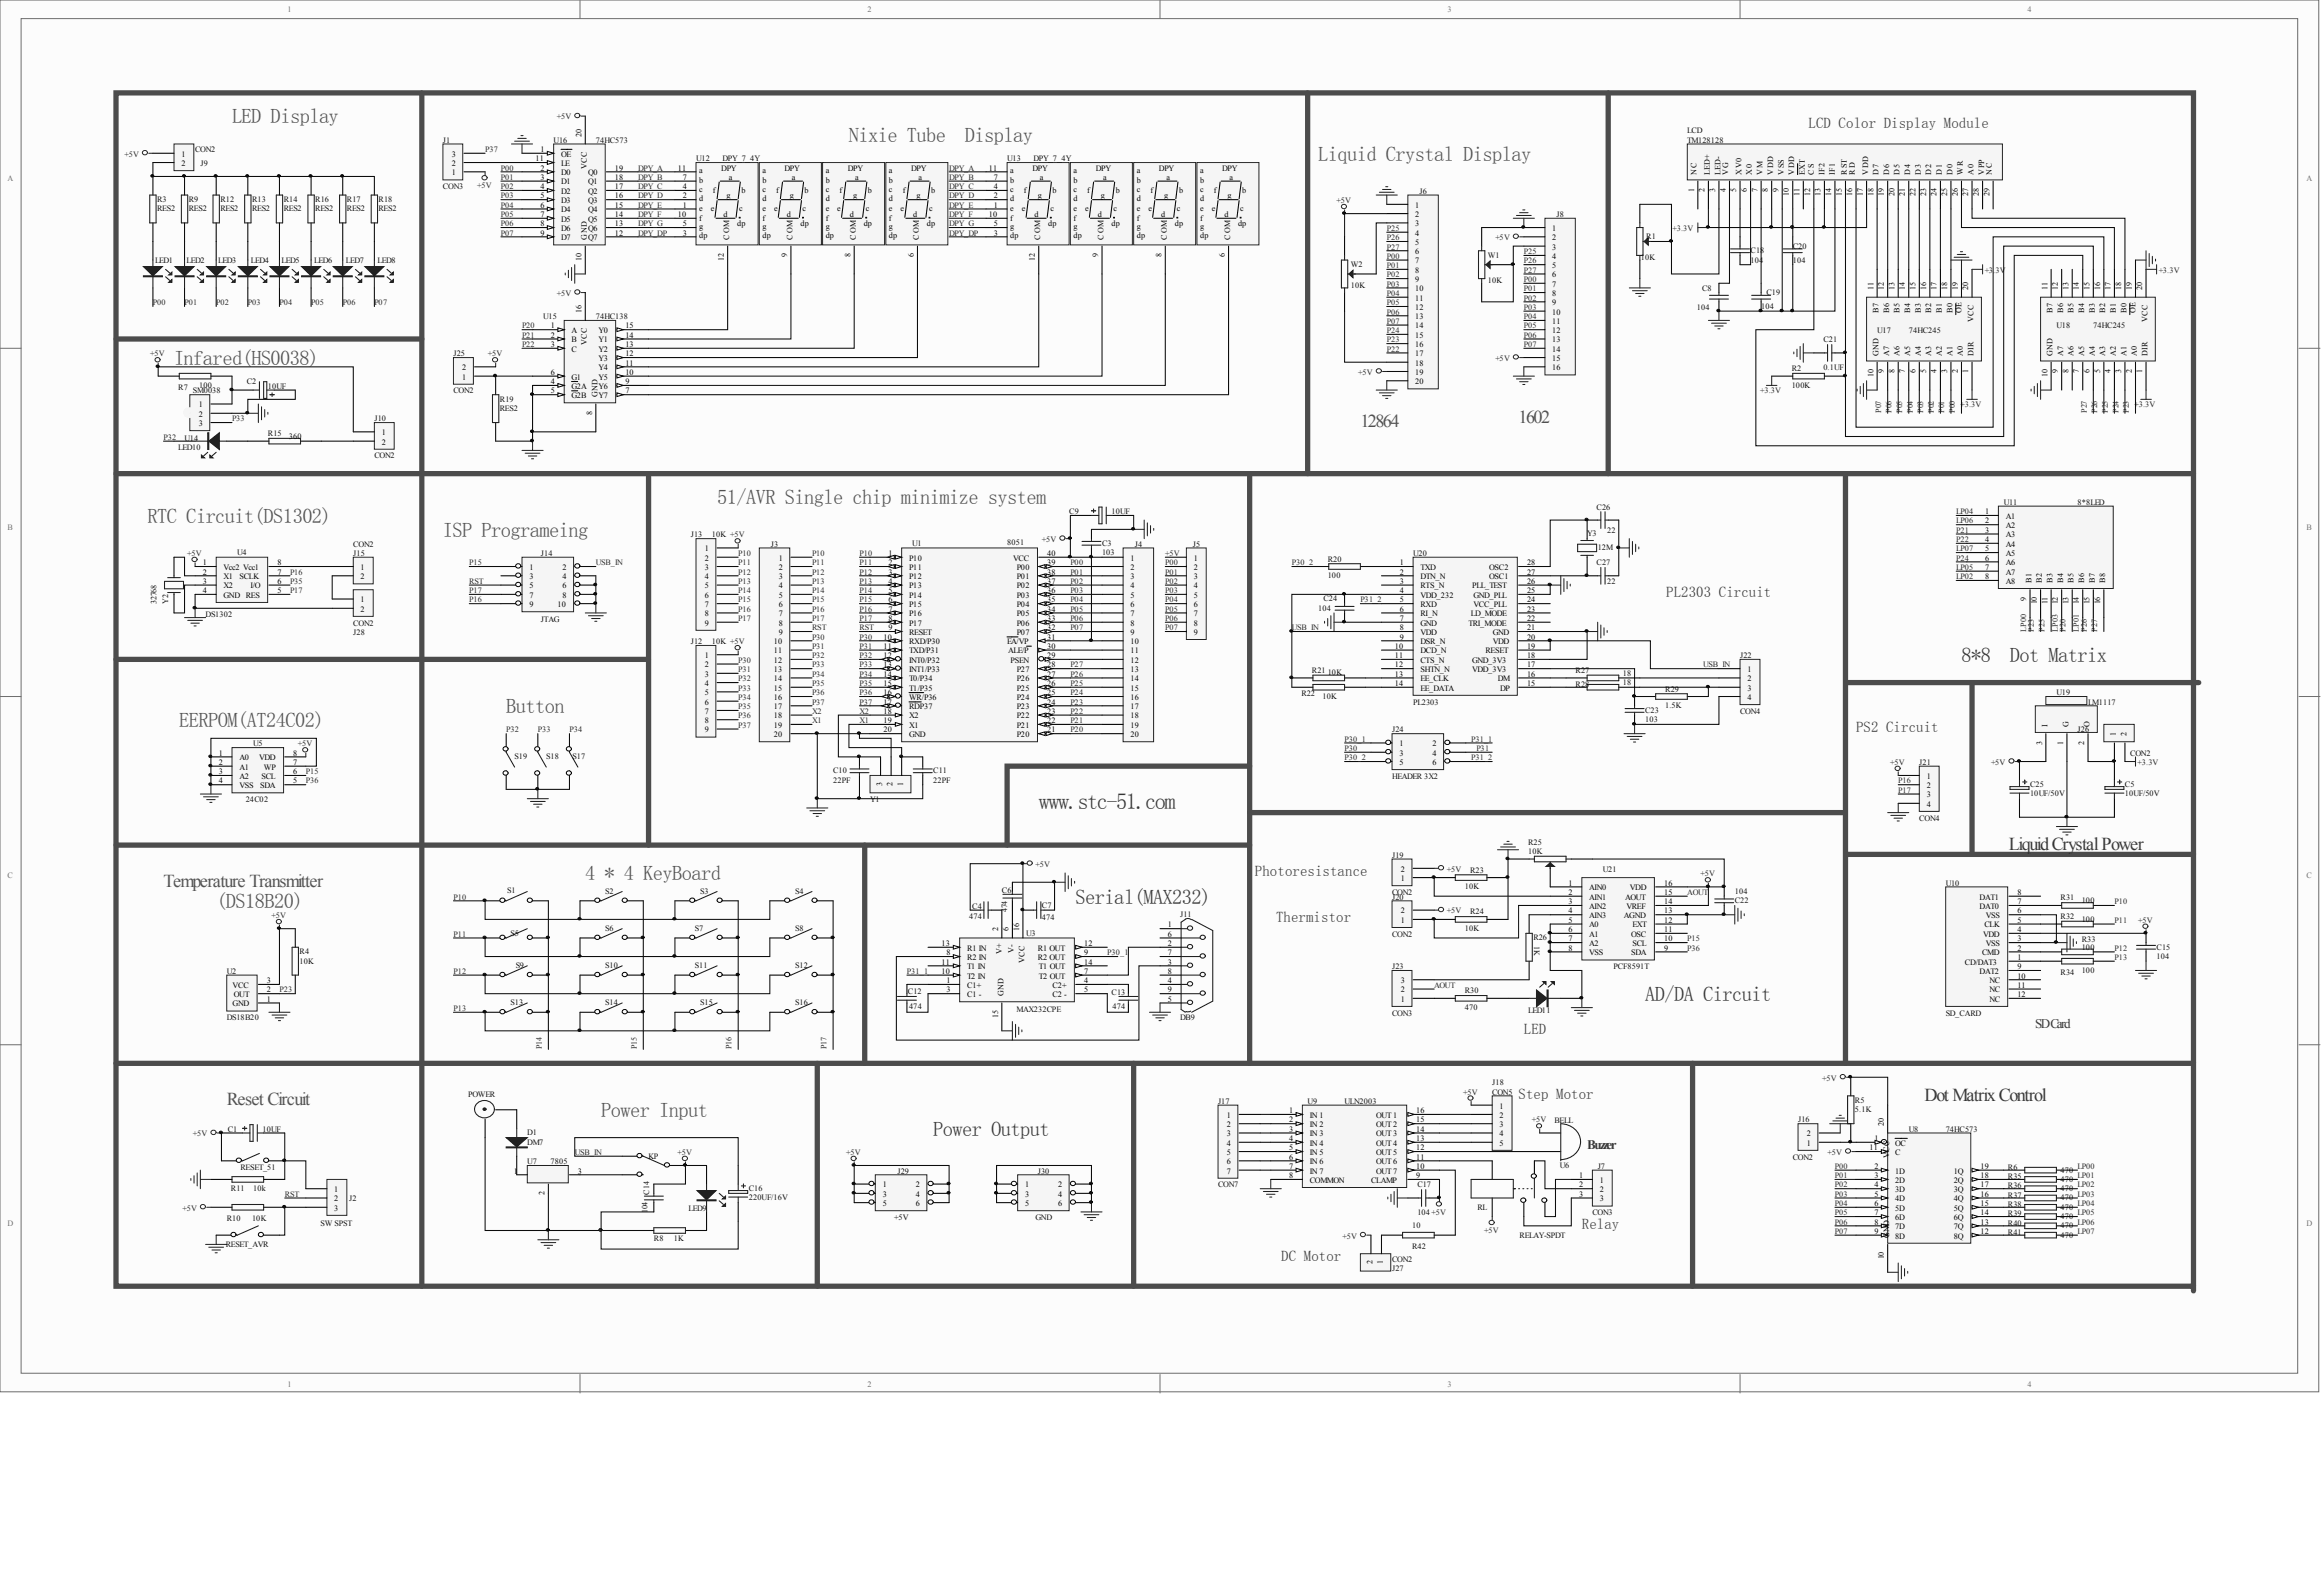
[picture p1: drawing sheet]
<svg xmlns="http://www.w3.org/2000/svg" width="558mm" height="381mm" viewBox="0 0 558 381" stroke-linecap="round" stroke-linejoin="round" font-family="sans-serif">
<defs><g id="words">
<text font-size="5.4" fill="#393939" x="249.7" y="194.4">www.stc-51.com</text>
<g font-size="4.9" fill="#535353">
<text x="55.8" y="29.7">LED Display</text>
<text x="204.1" y="34.1">Nixie Tube</text>
<text x="232" y="34.1">Display</text>
<text x="316.9" y="38.6">Liquid Crystal Display</text>
<text x="41.8" y="87.7">Infared(HS0038)</text>
<text x="35.5" y="125.7">RTC Circuit(DS1302)</text>
<text x="172.4" y="121.2">51/AVR Single chip minimize system</text>
<text x="106.5" y="129">ISP Programeing</text>
<text x="121.7" y="171.4">Button</text>
<text x="43.1" y="174.8">EERPOM(AT24C02)</text>
<text x="140.7" y="211.6">4 * 4 KeyBoard</text>
<text x="52" y="218.3">(DS18B20)</text>
<text x="144.5" y="268.5">Power Input</text>
</g>
<g font-size="4.9" fill="#393939">
<text x="471.5" y="159.1">8*8</text>
<text x="483.2" y="159.1">Dot Matrix</text>
<text x="258.6" y="217.2">Serial(MAX232)</text>
<text x="395.5" y="240.6">AD/DA Circuit</text>
<text x="224.4" y="273">Power Output</text>
</g>
<g font-size="4.4" fill="#535353">
<text x="365.1" y="101.6">1602</text>
<text x="327" y="102.7">12864</text>
<text x="39.3" y="213.2">Temperature Transmitter</text>
<text x="54.5" y="265.7">Reset Circuit</text>
</g>
<g font-size="4.4" fill="#393939">
<text x="482.9" y="204.3">LiquidCrystalPower</text>
<text x="462.7" y="264.6">Dot MatrixControl</text>
</g>
<g font-size="3.5" fill="#393939">
<text x="434.8" y="30.8">LCD Color Display Module</text>
<text x="400.6" y="143.5">PL2303 Circuit</text>
<text x="446.2" y="175.9">PS2 Circuit</text>
<text x="301.7" y="210.5">Photoresistance</text>
<text x="306.8" y="221.7">Thermistor</text>
<text x="366.3" y="248.5">LED</text>
<text x="365.1" y="264.1">Step Motor</text>
<text x="380.3" y="295.3">Relay</text>
<text x="308" y="303.1">DC Motor</text>
</g>
<g font-size="3.1" fill="#393939">
<text x="489.3" y="247.1">SDCard</text>
<text x="381.5" y="276.1">Buzzer</text>
</g>
<g font-size="2" fill="#716f64">
<text x="69.1" y="3">1</text>
<text x="208.6" y="3">2</text>
<text x="348" y="3">3</text>
<text x="487.4" y="3">4</text>
<text x="1.8" y="43.6">A</text>
<text x="554.5" y="43.6">A</text>
<text x="1.8" y="127.3">B</text>
<text x="554.5" y="127.3">B</text>
<text x="1.8" y="211">C</text>
<text x="554.5" y="211">C</text>
<text x="1.8" y="294.7">D</text>
<text x="554.5" y="294.7">D</text>
<text x="69.1" y="333.3">1</text>
<text x="208.6" y="333.3">2</text>
<text x="348" y="333.3">3</text>
<text x="487.4" y="333.3">4</text>
</g>
<g font-size="2" fill="#262626">
<text x="133.9" y="28.7">+5V</text>
<text x="29.9" y="37.7">+5V</text>
<text x="116.6" y="36.5">P37</text>
<text x="120.4" y="41">P00</text>
<text x="153.4" y="41">DPY_A</text>
<text x="228.2" y="41">DPY_A</text>
<text x="114.7" y="45.3">+5V</text>
<text x="120.4" y="43.2">P01</text>
<text x="120.4" y="45.5">P02</text>
<text x="120.4" y="47.7">P03</text>
<text x="153.4" y="43.2">DPY_B</text>
<text x="153.4" y="45.5">DPY_C</text>
<text x="153.4" y="47.7">DPY_D</text>
<text x="228.2" y="43.2">DPY_B</text>
<text x="228.2" y="45.5">DPY_C</text>
<text x="228.2" y="47.7">DPY_D</text>
<text x="120.4" y="49.9">P04</text>
<text x="120.4" y="52.2">P05</text>
<text x="153.4" y="49.9">DPY_E</text>
<text x="153.4" y="52.2">DPY_F</text>
<text x="228.2" y="49.9">DPY_E</text>
<text x="228.2" y="52.2">DPY_F</text>
<text x="321.3" y="48.8">+5V</text>
<text x="120.4" y="54.4">P06</text>
<text x="120.4" y="56.6">P07</text>
<text x="153.4" y="54.4">DPY_G</text>
<text x="153.4" y="56.6">DPY_DP</text>
<text x="228.2" y="54.4">DPY_G</text>
<text x="228.2" y="56.6">DPY_DP</text>
<text x="333.4" y="55.5">P25</text>
<text x="333.4" y="57.7">P26</text>
<text x="333.4" y="60">P27</text>
<text x="359.5" y="57.7">+5V</text>
<text x="402.1" y="55.5">+3.3V</text>
<text x="333.4" y="62.2">P00</text>
<text x="333.4" y="64.4">P01</text>
<text x="366.3" y="61.1">P25</text>
<text x="366.3" y="63.3">P26</text>
<text x="366.3" y="65.6">P27</text>
<text x="477.1" y="65.6">+3</text>
<text x="479.2" y="65.6">.</text>
<text x="479.7" y="65.6">3V</text>
<text x="518.9" y="65.6">+3.3V</text>
<text x="133.9" y="71.1">+5V</text>
<text x="333.4" y="66.7">P02</text>
<text x="333.4" y="68.9">P03</text>
<text x="333.4" y="71.1">P04</text>
<text x="366.3" y="67.8">P00</text>
<text x="366.3" y="70">P01</text>
<text x="36.8" y="73.4">P00</text>
<text x="44.4" y="73.4">P01</text>
<text x="52" y="73.4">P02</text>
<text x="59.6" y="73.4">P03</text>
<text x="67.2" y="73.4">P04</text>
<text x="74.8" y="73.4">P05</text>
<text x="82.4" y="73.4">P06</text>
<text x="90" y="73.4">P07</text>
<text x="333.4" y="73.4">P05</text>
<text x="333.4" y="75.6">P06</text>
<text x="333.4" y="77.8">P07</text>
<text x="366.3" y="72.3">P02</text>
<text x="366.3" y="74.5">P03</text>
<text x="366.3" y="76.7">P04</text>
<text x="125.5" y="83.4">P22</text>
<text x="125.5" y="81.2">P21</text>
<text x="125.5" y="79">P20</text>
<text x="333.4" y="82.3">P23</text>
<text x="333.4" y="80.1">P24</text>
<text x="366.3" y="79">P05</text>
<text x="366.3" y="81.2">P06</text>
<text x="366.3" y="83.4">P07</text>
<text x="36.1" y="85.6">+5V</text>
<text x="117.3" y="85.6">+5V</text>
<text x="333.4" y="84.5">P22</text>
<text x="359.5" y="86.8">+5V</text>
<text x="326.5" y="90.1">+5V</text>
<text x="423.1" y="94.4">+3.3V</text>
<text x="55.8" y="101.3">P33</text>
<text x="471.3" y="97.7">+3.3V</text>
<text x="513.1" y="97.7">+3.3V</text>
<text x="39.3" y="105.7">P32</text>
<text x="470.3" y="123.6">LP04</text>
<text x="470.3" y="125.8">LP06</text>
<text x="250.5" y="130.3">+5V</text>
<text x="470.3" y="128.1">P21</text>
<text x="470.3" y="130.3">P22</text>
<text x="45" y="133.6">+5V</text>
<text x="112.8" y="135.9">P15</text>
<text x="143.2" y="135.9">USB_IN</text>
<text x="177.5" y="133.6">P10</text>
<text x="177.5" y="135.9">P11</text>
<text x="195.2" y="133.6">P10</text>
<text x="195.2" y="135.9">P11</text>
<text x="206.6" y="135.9">P11</text>
<text x="206.6" y="133.6">P10</text>
<text x="257.3" y="135.9">P00</text>
<text x="280.1" y="133.6">+5V</text>
<text x="280.1" y="135.9">P00</text>
<text x="310.6" y="135.9">P30_2</text>
<text x="470.3" y="132.5">LP07</text>
<text x="470.3" y="134.8">P24</text>
<text x="470.3" y="137">LP05</text>
<text x="69.7" y="138.1">P16</text>
<text x="69.7" y="140.3">P35</text>
<text x="69.7" y="142.6">P17</text>
<text x="112.8" y="140.3">RST</text>
<text x="112.8" y="142.6">P17</text>
<text x="177.5" y="138.1">P12</text>
<text x="177.5" y="140.3">P13</text>
<text x="177.5" y="142.6">P14</text>
<text x="195.2" y="138.1">P12</text>
<text x="195.2" y="140.3">P13</text>
<text x="195.2" y="142.6">P14</text>
<text x="206.6" y="138.1">P12</text>
<text x="206.6" y="140.3">P13</text>
<text x="206.6" y="142.6">P14</text>
<text x="257.3" y="138.1">P01</text>
<text x="257.3" y="140.3">P02</text>
<text x="257.3" y="142.6">P03</text>
<text x="280.1" y="138.1">P01</text>
<text x="280.1" y="140.3">P02</text>
<text x="280.1" y="142.6">P03</text>
<text x="470.3" y="139.2">LP02</text>
<text x="112.8" y="144.8">P16</text>
<text x="177.5" y="144.8">P15</text>
<text x="177.5" y="147">P16</text>
<text x="177.5" y="149.3">P17</text>
<text x="195.2" y="144.8">P15</text>
<text x="195.2" y="147">P16</text>
<text x="195.2" y="149.3">P17</text>
<text x="206.6" y="149.3">P17</text>
<text x="206.6" y="144.8">P15</text>
<text x="206.6" y="147">P16</text>
<text x="257.3" y="144.8">P04</text>
<text x="257.3" y="147">P05</text>
<text x="257.3" y="149.3">P06</text>
<text x="280.1" y="144.8">P04</text>
<text x="280.1" y="147">P05</text>
<text x="280.1" y="149.3">P06</text>
<text x="327" y="144.8">P31_2</text>
<text x="195.2" y="151.5">RST</text>
<text x="195.2" y="153.7">P30</text>
<text x="195.2" y="156">P31</text>
<text x="206.6" y="153.7">P30</text>
<text x="206.6" y="156">P31</text>
<text x="206.6" y="151.5">RST</text>
<text x="257.3" y="151.5">P07</text>
<text x="280.1" y="151.5">P07</text>
<text x="310.6" y="151.5">USB_IN</text>
<text x="177.5" y="159.3">P30</text>
<text x="177.5" y="161.5">P31</text>
<text x="195.2" y="158.2">P32</text>
<text x="195.2" y="160.4">P33</text>
<text x="206.6" y="158.2">P32</text>
<text x="206.6" y="160.4">P33</text>
<text x="257.3" y="160.4">P27</text>
<text x="409.4" y="160.4">USB_IN</text>
<text x="177.5" y="163.8">P32</text>
<text x="177.5" y="166">P33</text>
<text x="195.2" y="162.7">P34</text>
<text x="195.2" y="164.9">P35</text>
<text x="195.2" y="167.1">P36</text>
<text x="206.6" y="162.7">P34</text>
<text x="206.6" y="164.9">P35</text>
<text x="206.6" y="167.1">P36</text>
<text x="257.3" y="167.1">P24</text>
<text x="257.3" y="164.9">P25</text>
<text x="257.3" y="162.7">P26</text>
<text x="177.5" y="168.2">P34</text>
<text x="177.5" y="170.5">P35</text>
<text x="177.5" y="172.7">P36</text>
<text x="195.2" y="169.4">P37</text>
<text x="195.2" y="173.8">X1</text>
<text x="195.2" y="171.6">X2</text>
<text x="206.6" y="169.4">P37</text>
<text x="206.6" y="173.8">X1</text>
<text x="206.6" y="171.6">X2</text>
<text x="257.3" y="173.8">P21</text>
<text x="257.3" y="171.6">P22</text>
<text x="257.3" y="169.4">P23</text>
<text x="71.6" y="179.4">+5V</text>
<text x="121.7" y="176.1">P32</text>
<text x="129.3" y="176.1">P33</text>
<text x="136.9" y="176.1">P34</text>
<text x="177.5" y="174.9">P37</text>
<text x="257.3" y="176.1">P20</text>
<text x="323.2" y="178.3">P30_1</text>
<text x="353.7" y="178.3">P31_1</text>
<text x="323.2" y="180.5">P30</text>
<text x="323.2" y="182.8">P30_2</text>
<text x="353.7" y="182.8">P31_2</text>
<text x="354.9" y="180.5">P31</text>
<text x="454.4" y="183.9">+5V</text>
<text x="478.6" y="183.9">+5V</text>
<text x="513.9" y="183.9">+3.3V</text>
<text x="73.5" y="186.1">P15</text>
<text x="73.5" y="188.3">P36</text>
<text x="456.3" y="188.3">P16</text>
<text x="456.3" y="190.6">P17</text>
<text x="249" y="208.4">+5V</text>
<text x="347.8" y="209.5">+5V</text>
<text x="405.6" y="215.1">AOUT</text>
<text x="408.8" y="210.7">+5V</text>
<text x="65.3" y="220.7">+5V</text>
<text x="109" y="216.2">P10</text>
<text x="347.8" y="219.6">+5V</text>
<text x="508.3" y="217.4">P10</text>
<text x="508.3" y="221.8">P11</text>
<text x="514" y="221.8">+5V</text>
<text x="109" y="225.2">P11</text>
<text x="405.6" y="226.3">P15</text>
<text x="266.2" y="229.6">P30_1</text>
<text x="405.6" y="228.5">P36</text>
<text x="508.3" y="228.5">P12</text>
<text x="508.3" y="230.7">P13</text>
<text x="67.2" y="238.6">P23</text>
<text x="109" y="234.1">P12</text>
<text x="218" y="234.1">P31_1</text>
<text x="344.8" y="237.4">AOUT</text>
<text x="109" y="243">P13</text>
<text x="351.8" y="263.1">+5V</text>
<text x="438.1" y="259.8">+5V</text>
<text x="368.2" y="269.8">+5V</text>
<text x="46.4" y="273.2">+5V</text>
<text x="138.2" y="277.6">USB_IN</text>
<text x="162.9" y="277.6">+5V</text>
<text x="203.4" y="277.6">+5V</text>
<text x="439.3" y="277.6">+5V</text>
<text x="441.1" y="281">P00</text>
<text x="499.4" y="281">LP00</text>
<text x="68.4" y="287.7">RST</text>
<text x="441.1" y="283.2">P01</text>
<text x="441.1" y="285.4">P02</text>
<text x="441.1" y="287.7">P03</text>
<text x="499.4" y="283.2">LP01</text>
<text x="499.4" y="285.4">LP02</text>
<text x="499.4" y="287.7">LP03</text>
<text x="43.9" y="291">+5V</text>
<text x="441.1" y="289.9">P04</text>
<text x="441.1" y="292.1">P05</text>
<text x="499.4" y="289.9">LP04</text>
<text x="499.4" y="292.1">LP05</text>
<text x="322.7" y="297.7">+5V</text>
<text x="356.8" y="296.4">+5V</text>
<text x="441.1" y="294.4">P06</text>
<text x="441.1" y="296.6">P07</text>
<text x="499.4" y="294.4">LP06</text>
<text x="499.4" y="296.6">LP07</text>
</g>
<g font-size="2" fill="#0e0e0e">
<text x="106.5" y="34.3">J1</text>
<text x="133.1" y="34.3">U16</text>
<text x="143.2" y="34.3">74HC573</text>
<text x="405.6" y="32.1">LCD</text>
<text x="405.6" y="34.3">TM128128</text>
<text x="46.9" y="36.5">CON2</text>
<text x="48.2" y="39.9">J9</text>
<text x="167.3" y="38.8">U12</text>
<text x="173.7" y="38.8">DPY_7_4Y</text>
<text x="242.1" y="38.8">U13</text>
<text x="248.4" y="38.8">DPY_7_4Y</text>
<text x="106.5" y="45.5">CON3</text>
<text x="341.2" y="46.6">J6</text>
<text x="37.8" y="48.6">R3</text>
<text x="37.8" y="50.8">RES2</text>
<text x="45.4" y="48.6">R9</text>
<text x="45.4" y="50.8">RES2</text>
<text x="53" y="48.6">R12</text>
<text x="53" y="50.8">RES2</text>
<text x="60.6" y="48.6">R13</text>
<text x="60.6" y="50.8">RES2</text>
<text x="68.2" y="48.6">R14</text>
<text x="68.2" y="50.8">RES2</text>
<text x="75.8" y="48.6">R16</text>
<text x="75.8" y="50.8">RES2</text>
<text x="83.4" y="48.6">R17</text>
<text x="83.4" y="50.8">RES2</text>
<text x="91" y="48.6">R18</text>
<text x="91" y="50.8">RES2</text>
<text x="374.2" y="52.2">J8</text>
<text x="395.7" y="57.5">R1</text>
<text x="431" y="59.8">C20</text>
<text x="37.3" y="63.3">LED1</text>
<text x="44.9" y="63.3">LED2</text>
<text x="52.5" y="63.3">LED3</text>
<text x="60.3" y="63.1">LED4</text>
<text x="67.7" y="63.3">LED5</text>
<text x="75.5" y="63.3">LED6</text>
<text x="83.2" y="63.3">LED7</text>
<text x="90.8" y="63.3">LED8</text>
<text x="324.8" y="64.2">W2</text>
<text x="357.7" y="62">W1</text>
<text x="394.5" y="62.4">10K</text>
<text x="420.8" y="60.9">C18</text>
<text x="420.8" y="63.1">104</text>
<text x="431" y="63.1">104</text>
<text x="324.8" y="69.1">10K</text>
<text x="357.7" y="68">10K</text>
<text x="409.2" y="70">C8</text>
<text x="424.6" y="70.9">C19</text>
<text x="130.6" y="76.7">U15</text>
<text x="143.2" y="76.7">74HC138</text>
<text x="407.9" y="74.5">104</text>
<text x="423.4" y="74.3">104</text>
<text x="438.3" y="82.3">C21</text>
<text x="451.3" y="80.1">U17</text>
<text x="458.9" y="80.1">74HC245</text>
<text x="494.4" y="79">U18</text>
<text x="503.2" y="79">74HC245</text>
<text x="109" y="85.6">J25</text>
<text x="430.7" y="89.2">R2</text>
<text x="438.3" y="89">0.1UF</text>
<text x="42.8" y="93.7">R7</text>
<text x="46.4" y="94.6">SM0038</text>
<text x="47.9" y="93.2">100</text>
<text x="59.3" y="92.3">C2</text>
<text x="64.4" y="93.5">10UF</text>
<text x="109" y="94.6">CON2</text>
<text x="430.7" y="93.2">100K</text>
<text x="90" y="101.3">J10</text>
<text x="120.2" y="96.6">R19</text>
<text x="120.2" y="98.8">RES2</text>
<text x="44.4" y="106">U14</text>
<text x="64.4" y="104.8">R15</text>
<text x="69.5" y="105.5">360</text>
<text x="42.8" y="108.2">LED10</text>
<text x="90" y="110.2">CON2</text>
<text x="257.1" y="123.6">C9</text>
<text x="267.2" y="123.6">10UF</text>
<text x="383.8" y="122.5">C26</text>
<text x="481.7" y="121.4">U11</text>
<text x="499.4" y="121.4">8*8LED</text>
<text x="84.9" y="131.4">CON2</text>
<text x="166.1" y="129.2">J13</text>
<text x="171.1" y="129.2">10K +5V</text>
<text x="185.3" y="131.4">J3</text>
<text x="219.3" y="131.2">U1</text>
<text x="242.1" y="131">8051</text>
<text x="264.9" y="131.2">C3</text>
<text x="272.8" y="131.4">J4</text>
<text x="286.7" y="131.4">J5</text>
<text x="381.5" y="129">Y3</text>
<text x="386.4" y="128.1">22</text>
<text x="57" y="133.4">U4</text>
<text x="84.9" y="133.6">J15</text>
<text x="130.1" y="133.6">J14</text>
<text x="264.9" y="133.4">103</text>
<text x="319.2" y="135">R20</text>
<text x="339.7" y="133.6">U20</text>
<text x="383.8" y="135.9">C27</text>
<text x="384.1" y="132.3">12M</text>
<text x="319.2" y="139">100</text>
<text x="386.4" y="140.3">22</text>
<text x="49.4" y="148.4">DS1302</text>
<text x="130.1" y="149.5">JTAG</text>
<text x="316.9" y="146.8">104</text>
<text x="318.2" y="144.6">C24</text>
<text x="84.9" y="152.6">J28</text>
<text x="84.9" y="150.4">CON2</text>
<text x="166.1" y="154.8">J12</text>
<text x="171.1" y="154.8">10K +5V</text>
<text x="315.4" y="161.8">R21</text>
<text x="378.8" y="161.8">R27</text>
<text x="418.3" y="158.2">J22</text>
<text x="312.8" y="167.3">R22</text>
<text x="319.2" y="162.2">10K</text>
<text x="378.8" y="165.1">R28</text>
<text x="390.2" y="162.4">18</text>
<text x="390.2" y="164.7">18</text>
<text x="400.3" y="166.2">R29</text>
<text x="494.4" y="167.1">U19</text>
<text x="317.9" y="168">10K</text>
<text x="339.7" y="169.4">PL2303</text>
<text x="395.5" y="171.4">C23</text>
<text x="395.5" y="173.6">103</text>
<text x="400.3" y="170.3">1.5K</text>
<text x="418.3" y="171.6">CON4</text>
<text x="502" y="169.4">LM1117</text>
<text x="60.8" y="179.4">U5</text>
<text x="334.6" y="176.1">J24</text>
<text x="499.4" y="176.1">J26</text>
<text x="123.7" y="182.5">S19</text>
<text x="131.3" y="182.5">S18</text>
<text x="137.7" y="182.5">S17</text>
<text x="200.3" y="185.9">C10</text>
<text x="224.4" y="185.9">C11</text>
<text x="461.4" y="183.9">J21</text>
<text x="512.1" y="181.6">CON2</text>
<text x="200.3" y="188.1">22PF</text>
<text x="224.4" y="188.1">22PF</text>
<text x="334.6" y="187.2">HEADER 3X2</text>
<text x="488" y="189.2">C25</text>
<text x="488" y="191.5">10UF/50V</text>
<text x="510.8" y="189.2">C5</text>
<text x="510.8" y="191.5">10UF/50V</text>
<text x="59.1" y="192.8">24C02</text>
<text x="209.2" y="192.8">Y1</text>
<text x="461.4" y="197.3">CON4</text>
<text x="367.3" y="203.1">R25</text>
<text x="334.6" y="206.2">J19</text>
<text x="353.4" y="209.8">R23</text>
<text x="367.3" y="205.3">10K</text>
<text x="385.3" y="209.5">U21</text>
<text x="121.9" y="214.7">S1</text>
<text x="145.5" y="214.9">S2</text>
<text x="168.3" y="214.9">S3</text>
<text x="191.2" y="214.9">S4</text>
<text x="240.8" y="214.7">C6</text>
<text x="334.6" y="215.1">CON2</text>
<text x="352.1" y="213.8">10K</text>
<text x="417" y="214.9">104</text>
<text x="467.7" y="212.9">U10</text>
<text x="233" y="220.9">474</text>
<text x="233.7" y="218.5">C4</text>
<text x="250.5" y="218.2">C7</text>
<text x="250.5" y="221.1">474</text>
<text x="283.7" y="220.5">J11</text>
<text x="334.6" y="216.2">J20</text>
<text x="353.4" y="219.8">R24</text>
<text x="417" y="217.1">C22</text>
<text x="495.4" y="216.5">R31</text>
<text x="495.4" y="220.9">R32</text>
<text x="500.4" y="217.1">100</text>
<text x="500.4" y="221.6">100</text>
<text x="122.7" y="224.9">S5</text>
<text x="145.5" y="223.8">S6</text>
<text x="167.1" y="223.8">S7</text>
<text x="191.2" y="223.8">S8</text>
<text x="246.7" y="224.9">U3</text>
<text x="334.6" y="225.2">CON2</text>
<text x="352.1" y="223.8">10K</text>
<text x="368.6" y="226.1">R26</text>
<text x="500.4" y="226.5">R33</text>
<text x="72" y="229.4">R4</text>
<text x="72" y="231.6">10K</text>
<text x="124" y="232.8">S9</text>
<text x="145.5" y="232.8">S10</text>
<text x="167.1" y="232.8">S11</text>
<text x="191.2" y="232.8">S12</text>
<text x="334.6" y="233">J23</text>
<text x="387.9" y="233">PCF8591T</text>
<text x="500.4" y="228.3">100</text>
<text x="500.4" y="233.9">100</text>
<text x="518.4" y="228.3">C15</text>
<text x="518.4" y="230.5">104</text>
<text x="54.5" y="234.1">U2</text>
<text x="218.3" y="239">C12</text>
<text x="267.2" y="239.2">C13</text>
<text x="352.1" y="238.8">R30</text>
<text x="495.4" y="234.3">R34</text>
<text x="54.5" y="245.3">DS18B20</text>
<text x="122.7" y="241.7">S13</text>
<text x="145.5" y="241.7">S14</text>
<text x="168.3" y="241.7">S15</text>
<text x="191.2" y="241.7">S16</text>
<text x="218.5" y="242.6">474</text>
<text x="244.4" y="243.2">MAX232CPE</text>
<text x="267.5" y="242.6">474</text>
<text x="283.7" y="245.3">DB9</text>
<text x="334.6" y="244.1">CON3</text>
<text x="352.1" y="242.8">470</text>
<text x="367.3" y="243.5">LED11</text>
<text x="467.7" y="244.1">SD_CARD</text>
<text x="112.6" y="263.8">POWER</text>
<text x="358.7" y="260.9">J18</text>
<text x="358.7" y="263.1">CON5</text>
<text x="292.8" y="265.3">J17</text>
<text x="314.4" y="265.3">U9</text>
<text x="323.2" y="265.3">ULN2003</text>
<text x="432.2" y="269.8">J16</text>
<text x="445.9" y="265.1">R5</text>
<text x="445.9" y="267.4">5.1K</text>
<text x="54.8" y="272">C1</text>
<text x="63.1" y="272">10UF</text>
<text x="126.8" y="272.9">D1</text>
<text x="126.8" y="275.2">DM7</text>
<text x="373.7" y="270">BELL</text>
<text x="458.9" y="272">U8</text>
<text x="467.7" y="272">74HC573</text>
<text x="57.8" y="281.2">RESET_51</text>
<text x="126.8" y="279.9">U7</text>
<text x="132.3" y="279.9">7805</text>
<text x="155.9" y="278.5">KP</text>
<text x="375" y="280.7">U6</text>
<text x="384.1" y="281">J7</text>
<text x="431" y="278.7">CON2</text>
<text x="482.7" y="281.2">R6</text>
<text x="495.4" y="281.9">470</text>
<text x="55.5" y="286.3">R11</text>
<text x="60.8" y="286.3">10k</text>
<text x="180" y="286.3">C16</text>
<text x="215.7" y="282.1">J29</text>
<text x="249.5" y="282.3">J30</text>
<text x="292.8" y="285.4">CON7</text>
<text x="340.7" y="285.4">C17</text>
<text x="482.7" y="283.4">R35</text>
<text x="482.7" y="285.7">R36</text>
<text x="482.7" y="287.9">R37</text>
<text x="495.4" y="284.1">470</text>
<text x="495.4" y="286.3">470</text>
<text x="54.5" y="293.5">R10</text>
<text x="60.6" y="293.5">10K</text>
<text x="83.9" y="288.8">J2</text>
<text x="165.5" y="291">LED9</text>
<text x="180" y="288.6">220UF/16V</text>
<text x="215" y="293.3">+5V</text>
<text x="249" y="293.3">GND</text>
<text x="340.7" y="292.1">104 +5V</text>
<text x="355.2" y="290.8">RL</text>
<text x="382.8" y="292.1">CON3</text>
<text x="482.7" y="290.1">R38</text>
<text x="482.7" y="292.4">R39</text>
<text x="495.4" y="288.6">470</text>
<text x="495.4" y="290.8">470</text>
<text x="495.4" y="293">470</text>
<text x="54.3" y="299.7">RESET_AVR</text>
<text x="77.1" y="294.6">SW SPST</text>
<text x="157.2" y="298.4">R8</text>
<text x="162" y="298.4">1K</text>
<text x="339.5" y="295.3">10</text>
<text x="365.3" y="297.5">RELAY-SPDT</text>
<text x="482.7" y="294.6">R40</text>
<text x="482.7" y="296.8">R41</text>
<text x="495.4" y="295.3">470</text>
<text x="495.4" y="297.5">470</text>
<text x="334.6" y="305.5">J27</text>
<text x="334.6" y="303.3">CON2</text>
<text x="339.5" y="300.2">R42</text>
</g>
<g font-size="2">
<text x="43.6" y="37.7">1</text>
<text x="43.6" y="39.9">2</text>
<text x="108.6" y="39.9">2</text>
<text x="108.6" y="37.7">3</text>
<text x="128.7" y="38.8">11</text>
<text x="129.9" y="36.5">1</text>
<text x="129.9" y="41">2</text>
<text x="134.9" y="37.7">OE</text>
<text x="134.9" y="39.9">LE</text>
<text x="147.8" y="41">19</text>
<text x="162.9" y="41">11</text>
<text x="168.1" y="41.7">a</text>
<text x="173.4" y="41.2">DPY</text>
<text x="183.3" y="41.7">a</text>
<text x="188.6" y="41.2">DPY</text>
<text x="198.5" y="41.7">a</text>
<text x="203.8" y="41.2">DPY</text>
<text x="213.7" y="41.7">a</text>
<text x="219" y="41.2">DPY</text>
<text x="237.7" y="41">11</text>
<text x="242.9" y="41.7">a</text>
<text x="248.2" y="41.2">DPY</text>
<text x="258.1" y="41.7">a</text>
<text x="263.4" y="41.2">DPY</text>
<text x="273.3" y="41.7">a</text>
<text x="278.6" y="41.2">DPY</text>
<text x="288.5" y="41.7">a</text>
<text x="293.8" y="41.2">DPY</text>
<text x="108.6" y="42.1">1</text>
<text x="129.9" y="43.2">3</text>
<text x="129.9" y="45.5">4</text>
<text x="129.9" y="47.7">5</text>
<text x="134.9" y="42.1">D0</text>
<text x="134.9" y="44.3">D1</text>
<text x="134.9" y="46.6">D2</text>
<text x="141.4" y="46.6">Q2</text>
<text x="141.4" y="44.3">Q1</text>
<text x="141.4" y="42.1">Q0</text>
<text x="147.8" y="47.7">16</text>
<text x="147.8" y="45.5">17</text>
<text x="147.8" y="43.2">18</text>
<text x="164.1" y="43.2">7</text>
<text x="164.1" y="45.5">4</text>
<text x="164.1" y="47.7">2</text>
<text x="168.1" y="43.9">b</text>
<text x="168.1" y="46.1">c</text>
<text x="171.4" y="46.4">f</text>
<text x="174.7" y="47.5">g</text>
<text x="175.2" y="43.2">a</text>
<text x="178.2" y="46.4">b</text>
<text x="183.3" y="43.9">b</text>
<text x="183.3" y="46.1">c</text>
<text x="186.6" y="46.4">f</text>
<text x="189.9" y="47.5">g</text>
<text x="190.4" y="43.2">a</text>
<text x="193.4" y="46.4">b</text>
<text x="198.5" y="43.9">b</text>
<text x="198.5" y="46.1">c</text>
<text x="201.8" y="46.4">f</text>
<text x="205.1" y="47.5">g</text>
<text x="205.6" y="43.2">a</text>
<text x="208.6" y="46.4">b</text>
<text x="213.7" y="43.9">b</text>
<text x="213.7" y="46.1">c</text>
<text x="217" y="46.4">f</text>
<text x="220.3" y="47.5">g</text>
<text x="220.8" y="43.2">a</text>
<text x="223.9" y="46.4">b</text>
<text x="238.9" y="43.2">7</text>
<text x="238.9" y="45.5">4</text>
<text x="238.9" y="47.7">2</text>
<text x="242.9" y="43.9">b</text>
<text x="242.9" y="46.1">c</text>
<text x="246.2" y="46.4">f</text>
<text x="249.5" y="47.5">g</text>
<text x="250" y="43.2">a</text>
<text x="253" y="46.4">b</text>
<text x="258.1" y="43.9">b</text>
<text x="258.1" y="46.1">c</text>
<text x="261.4" y="46.4">f</text>
<text x="264.7" y="47.5">g</text>
<text x="265.2" y="43.2">a</text>
<text x="268.2" y="46.4">b</text>
<text x="273.3" y="43.9">b</text>
<text x="273.3" y="46.1">c</text>
<text x="276.6" y="46.4">f</text>
<text x="279.9" y="47.5">g</text>
<text x="280.4" y="43.2">a</text>
<text x="283.4" y="46.4">b</text>
<text x="288.5" y="43.9">b</text>
<text x="288.5" y="46.1">c</text>
<text x="291.8" y="46.4">f</text>
<text x="295.1" y="47.5">g</text>
<text x="295.6" y="43.2">a</text>
<text x="298.6" y="46.4">b</text>
<text x="129.9" y="49.9">6</text>
<text x="129.9" y="52.2">7</text>
<text x="134.9" y="48.8">D3</text>
<text x="134.9" y="51">D4</text>
<text x="134.9" y="53.3">D5</text>
<text x="141.4" y="53.3">Q5</text>
<text x="141.4" y="51">Q4</text>
<text x="141.4" y="48.8">Q3</text>
<text x="147.8" y="52.2">14</text>
<text x="147.8" y="49.9">15</text>
<text x="162.9" y="52.2">10</text>
<text x="164.1" y="49.9">1</text>
<text x="168.1" y="48.4">d</text>
<text x="168.1" y="50.6">e</text>
<text x="168.1" y="53.1">f</text>
<text x="170.9" y="50.8">e</text>
<text x="173.9" y="52.2">d</text>
<text x="177.7" y="50.8">c</text>
<text x="183.3" y="48.4">d</text>
<text x="183.3" y="50.6">e</text>
<text x="183.3" y="53.1">f</text>
<text x="186.1" y="50.8">e</text>
<text x="189.1" y="52.2">d</text>
<text x="192.9" y="50.8">c</text>
<text x="198.5" y="48.4">d</text>
<text x="198.5" y="50.6">e</text>
<text x="198.5" y="53.1">f</text>
<text x="201.3" y="50.8">e</text>
<text x="204.3" y="52.2">d</text>
<text x="208.1" y="50.8">c</text>
<text x="213.7" y="48.4">d</text>
<text x="213.7" y="50.6">e</text>
<text x="213.7" y="53.1">f</text>
<text x="216.5" y="50.8">e</text>
<text x="219.5" y="52.2">d</text>
<text x="223.3" y="50.8">c</text>
<text x="237.7" y="52.2">10</text>
<text x="238.9" y="49.9">1</text>
<text x="242.9" y="48.4">d</text>
<text x="242.9" y="50.6">e</text>
<text x="242.9" y="53.1">f</text>
<text x="245.7" y="50.8">e</text>
<text x="248.7" y="52.2">d</text>
<text x="252.5" y="50.8">c</text>
<text x="258.1" y="48.4">d</text>
<text x="258.1" y="50.6">e</text>
<text x="258.1" y="53.1">f</text>
<text x="260.9" y="50.8">e</text>
<text x="263.9" y="52.2">d</text>
<text x="267.7" y="50.8">c</text>
<text x="273.3" y="48.4">d</text>
<text x="273.3" y="50.6">e</text>
<text x="273.3" y="53.1">f</text>
<text x="276.1" y="50.8">e</text>
<text x="279.1" y="52.2">d</text>
<text x="282.9" y="50.8">c</text>
<text x="288.5" y="48.4">d</text>
<text x="288.5" y="50.6">e</text>
<text x="288.5" y="53.1">f</text>
<text x="291.3" y="50.8">e</text>
<text x="294.3" y="52.2">d</text>
<text x="298.1" y="50.8">c</text>
<text x="340.2" y="49.9">1</text>
<text x="340.2" y="52.2">2</text>
<text x="129.9" y="54.4">8</text>
<text x="129.9" y="56.6">9</text>
<text x="134.9" y="55.5">D6</text>
<text x="134.9" y="57.7">D7</text>
<text x="141.4" y="57.7">Q7</text>
<text x="141.4" y="55.5">Q6</text>
<text x="147.8" y="56.6">12</text>
<text x="147.8" y="54.4">13</text>
<text x="164.1" y="54.4">5</text>
<text x="164.1" y="56.6">3</text>
<text x="168.1" y="55.1">g</text>
<text x="168.1" y="57.3">dp</text>
<text x="177.2" y="54.4">dp</text>
<text x="183.3" y="55.1">g</text>
<text x="183.3" y="57.3">dp</text>
<text x="192.4" y="54.4">dp</text>
<text x="198.5" y="55.1">g</text>
<text x="198.5" y="57.3">dp</text>
<text x="207.6" y="54.4">dp</text>
<text x="213.7" y="55.1">g</text>
<text x="213.7" y="57.3">dp</text>
<text x="222.8" y="54.4">dp</text>
<text x="238.9" y="54.4">5</text>
<text x="238.9" y="56.6">3</text>
<text x="242.9" y="55.1">g</text>
<text x="242.9" y="57.3">dp</text>
<text x="252" y="54.4">dp</text>
<text x="258.1" y="55.1">g</text>
<text x="258.1" y="57.3">dp</text>
<text x="267.2" y="54.4">dp</text>
<text x="273.3" y="55.1">g</text>
<text x="273.3" y="57.3">dp</text>
<text x="282.4" y="54.4">dp</text>
<text x="288.5" y="55.1">g</text>
<text x="288.5" y="57.3">dp</text>
<text x="297.6" y="54.4">dp</text>
<text x="340.2" y="54.4">3</text>
<text x="340.2" y="56.6">4</text>
<text x="340.2" y="58.9">5</text>
<text x="373.2" y="55.5">1</text>
<text x="373.2" y="57.7">2</text>
<text x="373.2" y="60">3</text>
<text x="340.2" y="61.1">6</text>
<text x="340.2" y="63.3">7</text>
<text x="340.2" y="65.6">8</text>
<text x="373.2" y="62.2">4</text>
<text x="373.2" y="64.4">5</text>
<text x="340.2" y="67.8">9</text>
<text x="340.2" y="70">10</text>
<text x="373.2" y="66.7">6</text>
<text x="373.2" y="68.9">7</text>
<text x="373.2" y="71.1">8</text>
<text x="340.2" y="72.3">11</text>
<text x="340.2" y="74.5">12</text>
<text x="340.2" y="76.7">13</text>
<text x="373.2" y="73.4">9</text>
<text x="373.2" y="75.6">10</text>
<text x="373.2" y="77.8">11</text>
<text x="132.4" y="79">1</text>
<text x="132.4" y="81.2">2</text>
<text x="132.4" y="83.4">3</text>
<text x="137.4" y="80.1">A</text>
<text x="137.4" y="82.3">B</text>
<text x="143.9" y="82.3">Y1</text>
<text x="143.9" y="80.1">Y0</text>
<text x="150.3" y="83.4">13</text>
<text x="150.3" y="81.2">14</text>
<text x="150.3" y="79">15</text>
<text x="340.2" y="79">14</text>
<text x="340.2" y="81.2">15</text>
<text x="340.2" y="83.4">16</text>
<text x="373.2" y="80.1">12</text>
<text x="373.2" y="82.3">13</text>
<text x="111.1" y="89">2</text>
<text x="137.4" y="84.5">C</text>
<text x="143.9" y="89">Y4</text>
<text x="143.9" y="86.8">Y3</text>
<text x="143.9" y="84.5">Y2</text>
<text x="150.3" y="87.9">11</text>
<text x="150.3" y="85.6">12</text>
<text x="340.2" y="85.6">17</text>
<text x="340.2" y="87.9">18</text>
<text x="373.2" y="84.5">14</text>
<text x="373.2" y="86.8">15</text>
<text x="373.2" y="89">16</text>
<text x="111.1" y="91.2">1</text>
<text x="132.4" y="92.3">4</text>
<text x="132.4" y="94.6">5</text>
<text x="132.4" y="90.1">6</text>
<text x="137.4" y="93.5">G2A</text>
<text x="137.4" y="95.7">G2B</text>
<text x="137.4" y="91.2">G1</text>
<text x="143.9" y="95.7">Y7</text>
<text x="143.9" y="93.5">Y6</text>
<text x="143.9" y="91.2">Y5</text>
<text x="150.3" y="94.6">7</text>
<text x="150.3" y="92.3">9</text>
<text x="150.3" y="90.1">10</text>
<text x="340.2" y="90.1">19</text>
<text x="340.2" y="92.3">20</text>
<text x="47.8" y="97.9">1</text>
<text x="47.8" y="100.2">2</text>
<text x="47.8" y="102.4">3</text>
<text x="91.8" y="104.6">1</text>
<text x="91.8" y="106.9">2</text>
<text x="477.2" y="123.6">1</text>
<text x="477.2" y="125.8">2</text>
<text x="482.2" y="124.7">A1</text>
<text x="477.2" y="128.1">3</text>
<text x="477.2" y="130.3">4</text>
<text x="482.2" y="126.9">A2</text>
<text x="482.2" y="129.2">A3</text>
<text x="482.2" y="131.4">A4</text>
<text x="48.8" y="135.9">1</text>
<text x="53.7" y="137">Vcc2 Vcc1</text>
<text x="66.7" y="135.9">8</text>
<text x="86.7" y="137">1</text>
<text x="127.3" y="137">1</text>
<text x="135.2" y="137">2</text>
<text x="169.5" y="132.5">1</text>
<text x="169.5" y="134.8">2</text>
<text x="169.5" y="137">3</text>
<text x="187.2" y="134.8">1</text>
<text x="187.2" y="137">2</text>
<text x="213.6" y="133.6">1</text>
<text x="213.6" y="135.9">2</text>
<text x="218.5" y="134.8">P10</text>
<text x="218.5" y="137">P11</text>
<text x="243.5" y="134.8">VCC</text>
<text x="244.4" y="137">P00</text>
<text x="251.7" y="135.9">39</text>
<text x="251.7" y="133.6">40</text>
<text x="271.8" y="134.8">1</text>
<text x="271.8" y="137">2</text>
<text x="287" y="134.8">1</text>
<text x="287" y="137">2</text>
<text x="336.5" y="135.9">1</text>
<text x="341.5" y="137">TXD</text>
<text x="358" y="137">OSC2</text>
<text x="367.1" y="135.9">28</text>
<text x="477.2" y="132.5">5</text>
<text x="477.2" y="134.8">6</text>
<text x="477.2" y="137">7</text>
<text x="482.2" y="133.6">A5</text>
<text x="482.2" y="135.9">A6</text>
<text x="48.8" y="138.1">2</text>
<text x="48.8" y="140.3">3</text>
<text x="48.8" y="142.6">4</text>
<text x="53.7" y="139.2">X1</text>
<text x="53.7" y="141.5">X2</text>
<text x="53.7" y="143.7">GND RES</text>
<text x="57.6" y="139.2">SCLK</text>
<text x="60.2" y="141.5">I/O</text>
<text x="66.7" y="142.6">5</text>
<text x="66.7" y="140.3">6</text>
<text x="66.7" y="138.1">7</text>
<text x="86.7" y="139.2">2</text>
<text x="127.3" y="139.2">3</text>
<text x="127.3" y="141.5">5</text>
<text x="127.3" y="143.7">7</text>
<text x="135.2" y="139.2">4</text>
<text x="135.2" y="141.5">6</text>
<text x="135.2" y="143.7">8</text>
<text x="169.5" y="139.2">4</text>
<text x="169.5" y="141.5">5</text>
<text x="169.5" y="143.7">6</text>
<text x="187.2" y="139.2">3</text>
<text x="187.2" y="141.5">4</text>
<text x="187.2" y="143.7">5</text>
<text x="213.6" y="138.1">3</text>
<text x="213.6" y="140.3">4</text>
<text x="213.6" y="142.6">5</text>
<text x="218.5" y="139.2">P12</text>
<text x="218.5" y="141.5">P13</text>
<text x="218.5" y="143.7">P14</text>
<text x="244.4" y="139.2">P01</text>
<text x="244.4" y="141.5">P02</text>
<text x="244.4" y="143.7">P03</text>
<text x="251.7" y="138.1">38</text>
<text x="251.7" y="140.3">37</text>
<text x="251.7" y="142.6">36</text>
<text x="271.8" y="139.2">3</text>
<text x="271.8" y="141.5">4</text>
<text x="271.8" y="143.7">5</text>
<text x="287" y="139.2">3</text>
<text x="287" y="141.5">4</text>
<text x="287" y="143.7">5</text>
<text x="336.5" y="138.1">2</text>
<text x="336.5" y="140.3">3</text>
<text x="336.5" y="142.6">4</text>
<text x="341.5" y="139.2">DTN_N</text>
<text x="341.5" y="141.5">RTS_N</text>
<text x="341.5" y="143.7">VDD_232</text>
<text x="353.9" y="141.5">PLL_TEST</text>
<text x="354.2" y="143.7">GND_PLL</text>
<text x="358" y="139.2">OSC1</text>
<text x="367.1" y="142.6">25</text>
<text x="367.1" y="140.3">26</text>
<text x="367.1" y="138.1">27</text>
<text x="477.2" y="139.2">8</text>
<text x="482.2" y="138.1">A7</text>
<text x="482.2" y="140.3">A8</text>
<text x="86.7" y="144.8">1</text>
<text x="86.7" y="147">2</text>
<text x="127.3" y="145.9">9</text>
<text x="134" y="145.9">10</text>
<text x="169.5" y="145.9">7</text>
<text x="169.5" y="148.2">8</text>
<text x="187.2" y="145.9">6</text>
<text x="187.2" y="148.2">7</text>
<text x="213.6" y="144.8">6</text>
<text x="213.6" y="147">7</text>
<text x="213.6" y="149.3">8</text>
<text x="218.5" y="145.9">P15</text>
<text x="218.5" y="148.2">P16</text>
<text x="244.4" y="145.9">P04</text>
<text x="244.4" y="148.2">P05</text>
<text x="251.7" y="144.8">35</text>
<text x="251.7" y="147">34</text>
<text x="251.7" y="149.3">33</text>
<text x="271.8" y="145.9">6</text>
<text x="271.8" y="148.2">7</text>
<text x="287" y="145.9">6</text>
<text x="287" y="148.2">7</text>
<text x="336.5" y="144.8">5</text>
<text x="336.5" y="147">6</text>
<text x="336.5" y="149.3">7</text>
<text x="341.5" y="145.9">RXD</text>
<text x="341.5" y="148.2">RI_N</text>
<text x="353.6" y="148.2">LD_MODE</text>
<text x="354.2" y="145.9">VCC_PLL</text>
<text x="367.1" y="149.3">22</text>
<text x="367.1" y="147">23</text>
<text x="367.1" y="144.8">24</text>
<text x="169.5" y="150.4">9</text>
<text x="186" y="154.8">10</text>
<text x="187.2" y="150.4">8</text>
<text x="187.2" y="152.6">9</text>
<text x="212.4" y="156">11</text>
<text x="212.4" y="153.7">10</text>
<text x="213.6" y="151.5">9</text>
<text x="218.5" y="152.6">RESET</text>
<text x="218.5" y="150.4">P17</text>
<text x="218.5" y="154.8">RXD/P30</text>
<text x="242.1" y="154.8">EA/VP</text>
<text x="244.4" y="150.4">P06</text>
<text x="244.4" y="152.6">P07</text>
<text x="251.7" y="153.7">31</text>
<text x="251.7" y="151.5">32</text>
<text x="251.7" y="156">30</text>
<text x="271.8" y="150.4">8</text>
<text x="271.8" y="152.6">9</text>
<text x="271.8" y="154.8">10</text>
<text x="287" y="150.4">8</text>
<text x="287" y="152.6">9</text>
<text x="335.3" y="156">10</text>
<text x="336.5" y="151.5">8</text>
<text x="336.5" y="153.7">9</text>
<text x="341.5" y="150.4">GND</text>
<text x="341.5" y="152.6">VDD</text>
<text x="341.5" y="154.8">DSR_N</text>
<text x="353" y="150.4">TRI_MODE</text>
<text x="358.9" y="154.8">VDD</text>
<text x="358.9" y="152.6">GND</text>
<text x="367.1" y="156">19</text>
<text x="367.1" y="153.7">20</text>
<text x="367.1" y="151.5">21</text>
<text x="169.5" y="158.2">1</text>
<text x="169.5" y="160.4">2</text>
<text x="186" y="157.1">11</text>
<text x="186" y="159.3">12</text>
<text x="186" y="161.5">13</text>
<text x="212.4" y="158.2">12</text>
<text x="212.4" y="160.4">13</text>
<text x="218.5" y="159.3">INT0/P32</text>
<text x="218.5" y="161.5">INT1/P33</text>
<text x="218.5" y="157.1">TXD/P31</text>
<text x="242.4" y="157.1">ALE/P</text>
<text x="242.9" y="159.3">PSEN</text>
<text x="244.4" y="161.5">P27</text>
<text x="251.7" y="160.4">28</text>
<text x="251.7" y="158.2">29</text>
<text x="271.8" y="157.1">11</text>
<text x="271.8" y="159.3">12</text>
<text x="271.8" y="161.5">13</text>
<text x="335.3" y="158.2">11</text>
<text x="335.3" y="160.4">12</text>
<text x="341.5" y="157.1">DCD_N</text>
<text x="341.5" y="159.3">CTS_N</text>
<text x="341.5" y="161.5">SHTN_N</text>
<text x="353.9" y="161.5">VDD_3V3</text>
<text x="353.9" y="159.3">GND_3V3</text>
<text x="357.1" y="157.1">RESET</text>
<text x="367.1" y="160.4">17</text>
<text x="367.1" y="158.2">18</text>
<text x="420.1" y="161.5">1</text>
<text x="169.5" y="162.7">3</text>
<text x="169.5" y="164.9">4</text>
<text x="169.5" y="167.1">5</text>
<text x="186" y="163.8">14</text>
<text x="186" y="166">15</text>
<text x="212.4" y="167.1">16</text>
<text x="212.4" y="162.7">14</text>
<text x="212.4" y="164.9">15</text>
<text x="218.5" y="163.8">T0/P34</text>
<text x="218.5" y="166">T1/P35</text>
<text x="244.4" y="166">P25</text>
<text x="244.4" y="163.8">P26</text>
<text x="251.7" y="167.1">25</text>
<text x="251.7" y="164.9">26</text>
<text x="251.7" y="162.7">27</text>
<text x="271.8" y="163.8">14</text>
<text x="271.8" y="166">15</text>
<text x="335.3" y="162.7">13</text>
<text x="335.3" y="164.9">14</text>
<text x="341.5" y="163.8">EE_CLK</text>
<text x="341.5" y="166">EE_DATA</text>
<text x="360.1" y="163.8">DM</text>
<text x="360.7" y="166">DP</text>
<text x="367.1" y="164.9">15</text>
<text x="367.1" y="162.7">16</text>
<text x="420.1" y="163.8">2</text>
<text x="420.1" y="166">3</text>
<text x="169.5" y="169.4">6</text>
<text x="169.5" y="171.6">7</text>
<text x="169.5" y="173.8">8</text>
<text x="186" y="168.2">16</text>
<text x="186" y="170.5">17</text>
<text x="186" y="172.7">18</text>
<text x="212.4" y="173.8">19</text>
<text x="212.4" y="171.6">18</text>
<text x="212.4" y="169.4">17</text>
<text x="218.5" y="172.7">X2</text>
<text x="218.5" y="170.5">RDP37</text>
<text x="218.5" y="168.2">WR/P36</text>
<text x="244.4" y="172.7">P22</text>
<text x="244.4" y="170.5">P23</text>
<text x="244.4" y="168.2">P24</text>
<text x="251.7" y="173.8">22</text>
<text x="251.7" y="171.6">23</text>
<text x="251.7" y="169.4">24</text>
<text x="271.8" y="168.2">16</text>
<text x="271.8" y="170.5">17</text>
<text x="271.8" y="172.7">18</text>
<text x="420.1" y="168.2">4</text>
<text x="169.5" y="176.1">9</text>
<text x="186" y="174.9">19</text>
<text x="186" y="177.2">20</text>
<text x="212.4" y="176.1">20</text>
<text x="218.5" y="174.9">X1</text>
<text x="218.5" y="177.2">GND</text>
<text x="244.4" y="177.2">P20</text>
<text x="244.4" y="174.9">P21</text>
<text x="251.7" y="176.1">21</text>
<text x="271.8" y="174.9">19</text>
<text x="271.8" y="177.2">20</text>
<text x="336.4" y="179.4">1</text>
<text x="344.4" y="179.4">2</text>
<text x="52.6" y="181.6">1</text>
<text x="52.6" y="183.9">2</text>
<text x="57.5" y="182.8">A0</text>
<text x="57.5" y="185">A1</text>
<text x="62.3" y="182.8">VDD</text>
<text x="63.5" y="185">WP</text>
<text x="70.5" y="183.9">7</text>
<text x="70.5" y="181.6">8</text>
<text x="336.4" y="181.6">3</text>
<text x="336.4" y="183.9">5</text>
<text x="344.4" y="181.6">4</text>
<text x="344.4" y="183.9">6</text>
<text x="52.6" y="186.1">3</text>
<text x="52.6" y="188.3">4</text>
<text x="57.5" y="187.2">A2</text>
<text x="57.5" y="189.4">VSS</text>
<text x="62.6" y="189.4">SDA</text>
<text x="62.9" y="187.2">SCL</text>
<text x="70.5" y="188.3">5</text>
<text x="70.5" y="186.1">6</text>
<text x="463.2" y="187.2">1</text>
<text x="463.2" y="189.4">2</text>
<text x="463.2" y="191.7">3</text>
<text x="463.2" y="193.9">4</text>
<text x="336.8" y="209.5">2</text>
<text x="336.8" y="211.8">1</text>
<text x="377.1" y="212.9">1</text>
<text x="377.1" y="215.1">2</text>
<text x="382" y="214">AIN0</text>
<text x="391.8" y="214">VDD</text>
<text x="400" y="215.1">15</text>
<text x="400" y="212.9">16</text>
<text x="485" y="215.1">8</text>
<text x="336.8" y="221.8">1</text>
<text x="336.8" y="219.6">2</text>
<text x="377.1" y="217.4">3</text>
<text x="377.1" y="219.6">4</text>
<text x="377.1" y="221.8">5</text>
<text x="382" y="216.2">AIN1</text>
<text x="382" y="218.5">AIN2</text>
<text x="382" y="220.7">AIN3</text>
<text x="390.4" y="220.7">AGND</text>
<text x="390.7" y="216.2">AOUT</text>
<text x="391" y="218.5">VREF</text>
<text x="400" y="221.8">12</text>
<text x="400" y="219.6">13</text>
<text x="400" y="217.4">14</text>
<text x="475.9" y="218.5">DAT0</text>
<text x="475.9" y="216.2">DAT1</text>
<text x="477.4" y="220.7">VSS</text>
<text x="485" y="221.8">5</text>
<text x="485" y="219.6">6</text>
<text x="485" y="217.4">7</text>
<text x="226.3" y="227.4">13</text>
<text x="260.6" y="227.4">12</text>
<text x="280.7" y="222.9">1</text>
<text x="280.7" y="225.2">6</text>
<text x="280.7" y="227.4">2</text>
<text x="377.1" y="224">6</text>
<text x="377.1" y="226.3">7</text>
<text x="382" y="222.9">A0</text>
<text x="382" y="225.2">A1</text>
<text x="382" y="227.4">A2</text>
<text x="392.1" y="225.2">OSC</text>
<text x="392.4" y="227.4">SCL</text>
<text x="392.4" y="222.9">EXT</text>
<text x="400" y="226.3">10</text>
<text x="400" y="224">11</text>
<text x="476.8" y="225.2">VDD</text>
<text x="477.1" y="222.9">CLK</text>
<text x="477.4" y="227.4">VSS</text>
<text x="485" y="226.3">3</text>
<text x="485" y="224">4</text>
<text x="226.3" y="231.9">11</text>
<text x="227.5" y="229.6">8</text>
<text x="232.5" y="228.5">R1 IN</text>
<text x="232.5" y="230.7">R2 IN</text>
<text x="232.5" y="233">T1 IN</text>
<text x="249.5" y="228.5">R1 OUT</text>
<text x="249.5" y="230.7">R2 OUT</text>
<text x="249.8" y="233">T1 OUT</text>
<text x="260.6" y="229.6">9</text>
<text x="260.6" y="231.9">14</text>
<text x="280.7" y="229.6">7</text>
<text x="280.7" y="231.9">3</text>
<text x="377.1" y="228.5">8</text>
<text x="382" y="229.6">VSS</text>
<text x="392.1" y="229.6">SDA</text>
<text x="400" y="228.5">9</text>
<text x="472.4" y="231.9">CD/DAT3</text>
<text x="476.5" y="229.6">CMD</text>
<text x="485" y="230.7">1</text>
<text x="485" y="228.5">2</text>
<text x="485" y="233">9</text>
<text x="55.9" y="237.4">VCC</text>
<text x="56.2" y="239.7">OUT</text>
<text x="64.1" y="238.6">2</text>
<text x="64.1" y="236.3">3</text>
<text x="226.3" y="234.1">10</text>
<text x="227.5" y="236.3">1</text>
<text x="227.5" y="238.6">3</text>
<text x="232.5" y="235.2">T2 IN</text>
<text x="232.5" y="237.4">C1+</text>
<text x="232.5" y="239.7">C1 -</text>
<text x="249.8" y="235.2">T2 OUT</text>
<text x="253" y="237.4">C2+</text>
<text x="253" y="239.7">C2 -</text>
<text x="260.6" y="234.1">7</text>
<text x="260.6" y="236.3">4</text>
<text x="260.6" y="238.6">5</text>
<text x="280.7" y="234.1">8</text>
<text x="280.7" y="236.3">4</text>
<text x="280.7" y="238.6">9</text>
<text x="336.8" y="238.6">2</text>
<text x="336.8" y="236.3">3</text>
<text x="475.9" y="234.1">DAT2</text>
<text x="478.2" y="236.3">NC</text>
<text x="478.2" y="238.6">NC</text>
<text x="485" y="235.2">10</text>
<text x="485" y="237.4">11</text>
<text x="485" y="239.7">12</text>
<text x="55.9" y="241.9">GND</text>
<text x="64.1" y="240.8">1</text>
<text x="280.7" y="240.8">5</text>
<text x="336.8" y="240.8">1</text>
<text x="478.2" y="240.8">NC</text>
<text x="294.9" y="268.7">1</text>
<text x="309.9" y="267.6">1</text>
<text x="309.9" y="269.8">2</text>
<text x="314.9" y="268.7">IN 1</text>
<text x="330.8" y="268.7">OUT 1</text>
<text x="340.5" y="269.8">15</text>
<text x="340.5" y="267.6">16</text>
<text x="360.5" y="266.5">1</text>
<text x="360.5" y="268.7">2</text>
<text x="294.9" y="270.9">2</text>
<text x="294.9" y="273.2">3</text>
<text x="294.9" y="275.4">4</text>
<text x="309.9" y="272">3</text>
<text x="309.9" y="274.3">4</text>
<text x="314.9" y="270.9">IN 2</text>
<text x="314.9" y="273.2">IN 3</text>
<text x="314.9" y="275.4">IN 4</text>
<text x="330.8" y="275.4">OUT 4</text>
<text x="330.8" y="273.2">OUT 3</text>
<text x="330.8" y="270.9">OUT 2</text>
<text x="340.5" y="274.3">13</text>
<text x="340.5" y="272">14</text>
<text x="360.5" y="270.9">3</text>
<text x="360.5" y="273.2">4</text>
<text x="360.5" y="275.4">5</text>
<text x="434.4" y="275.4">1</text>
<text x="434.4" y="273.2">2</text>
<text x="450.6" y="274.3">1</text>
<text x="455.6" y="275.4">OC</text>
<text x="294.9" y="277.6">5</text>
<text x="294.9" y="279.9">6</text>
<text x="309.9" y="276.5">5</text>
<text x="309.9" y="278.7">6</text>
<text x="309.9" y="281">7</text>
<text x="314.9" y="277.6">IN 5</text>
<text x="314.9" y="279.9">IN 6</text>
<text x="330.8" y="279.9">OUT 6</text>
<text x="330.8" y="277.6">OUT 5</text>
<text x="340.5" y="281">10</text>
<text x="340.5" y="278.7">11</text>
<text x="340.5" y="276.5">12</text>
<text x="449.4" y="276.5">11</text>
<text x="450.6" y="281">2</text>
<text x="455.6" y="277.6">C</text>
<text x="476.1" y="281">19</text>
<text x="80.4" y="286.6">1</text>
<text x="123.6" y="282.1">1</text>
<text x="138.9" y="282.1">3</text>
<text x="212.2" y="285.4">1</text>
<text x="212.2" y="287.7">3</text>
<text x="220.2" y="285.4">2</text>
<text x="220.2" y="287.7">4</text>
<text x="246.4" y="285.4">1</text>
<text x="246.4" y="287.7">3</text>
<text x="254.4" y="285.4">2</text>
<text x="254.4" y="287.7">4</text>
<text x="294.9" y="282.1">7</text>
<text x="309.9" y="283.2">8</text>
<text x="314.9" y="282.1">IN 7</text>
<text x="314.9" y="284.3">COMMON</text>
<text x="329.6" y="284.3">CLAMP</text>
<text x="330.8" y="282.1">OUT 7</text>
<text x="340.5" y="283.2">9</text>
<text x="379.6" y="283.2">1</text>
<text x="379.6" y="285.4">2</text>
<text x="379.6" y="287.7">3</text>
<text x="384.6" y="284.3">1</text>
<text x="384.6" y="286.6">2</text>
<text x="450.6" y="283.2">3</text>
<text x="450.6" y="285.4">4</text>
<text x="450.6" y="287.7">5</text>
<text x="455.6" y="282.1">1D</text>
<text x="455.6" y="284.3">2D</text>
<text x="455.6" y="286.6">3D</text>
<text x="469.7" y="282.1">1Q</text>
<text x="469.7" y="284.3">2Q</text>
<text x="469.7" y="286.6">3Q</text>
<text x="476.1" y="283.2">18</text>
<text x="476.1" y="285.4">17</text>
<text x="476.1" y="287.7">16</text>
<text x="80.4" y="288.8">2</text>
<text x="80.4" y="291">3</text>
<text x="212.2" y="289.9">5</text>
<text x="220.2" y="289.9">6</text>
<text x="246.4" y="289.9">5</text>
<text x="254.4" y="289.9">6</text>
<text x="384.6" y="288.8">3</text>
<text x="450.6" y="289.9">6</text>
<text x="450.6" y="292.1">7</text>
<text x="455.6" y="288.8">4D</text>
<text x="455.6" y="291">5D</text>
<text x="455.6" y="293.3">6D</text>
<text x="469.7" y="288.8">4Q</text>
<text x="469.7" y="291">5Q</text>
<text x="469.7" y="293.3">6Q</text>
<text x="476.1" y="289.9">15</text>
<text x="476.1" y="292.1">14</text>
<text x="450.6" y="294.4">8</text>
<text x="450.6" y="296.6">9</text>
<text x="455.6" y="295.5">7D</text>
<text x="455.6" y="297.7">8D</text>
<text x="469.7" y="295.5">7Q</text>
<text x="469.7" y="297.7">8Q</text>
<text x="476.1" y="294.4">13</text>
<text x="476.1" y="296.6">12</text>
</g>
<g font-size="1.9">
<text x="139.8" y="32.8" transform="rotate(-90 139.8 32.8)">20</text>
<text x="141.1" y="40.6" transform="rotate(-90 141.1 40.6)">VCC</text>
<text x="407.8" y="42" transform="rotate(-90 407.8 42)">NC</text>
<text x="411.1" y="42" transform="rotate(-90 411.1 42)">LED+</text>
<text x="413.6" y="42" transform="rotate(-90 413.6 42)">LED-</text>
<text x="415.4" y="42" transform="rotate(-90 415.4 42)">VG</text>
<text x="418.7" y="42" transform="rotate(-90 418.7 42)">XV0</text>
<text x="421.2" y="42" transform="rotate(-90 421.2 42)">X0</text>
<text x="423.7" y="42" transform="rotate(-90 423.7 42)">VM</text>
<text x="426.3" y="42" transform="rotate(-90 426.3 42)">VDD</text>
<text x="428.8" y="42" transform="rotate(-90 428.8 42)">VSS</text>
<text x="431.3" y="42" transform="rotate(-90 431.3 42)">VDD</text>
<text x="433.9" y="42" transform="rotate(-90 433.9 42)">EXT</text>
<text x="436.1" y="42" transform="rotate(-90 436.1 42)">CS</text>
<text x="438.6" y="42" transform="rotate(-90 438.6 42)">IF2</text>
<text x="441.1" y="42" transform="rotate(-90 441.1 42)">IF1</text>
<text x="444" y="42" transform="rotate(-90 444 42)">RST</text>
<text x="445.9" y="42" transform="rotate(-90 445.9 42)">RD</text>
<text x="449.1" y="42" transform="rotate(-90 449.1 42)">VDD</text>
<text x="451.6" y="42" transform="rotate(-90 451.6 42)">D7</text>
<text x="454.1" y="42" transform="rotate(-90 454.1 42)">D6</text>
<text x="456.7" y="42" transform="rotate(-90 456.7 42)">D5</text>
<text x="459.2" y="42" transform="rotate(-90 459.2 42)">D4</text>
<text x="461.7" y="42" transform="rotate(-90 461.7 42)">D3</text>
<text x="464.3" y="42" transform="rotate(-90 464.3 42)">D2</text>
<text x="466.8" y="42" transform="rotate(-90 466.8 42)">D1</text>
<text x="469.3" y="42" transform="rotate(-90 469.3 42)">D0</text>
<text x="471.9" y="42" transform="rotate(-90 471.9 42)">WR</text>
<text x="474.4" y="42" transform="rotate(-90 474.4 42)">A0</text>
<text x="477" y="42" transform="rotate(-90 477 42)">VPP</text>
<text x="478.8" y="42" transform="rotate(-90 478.8 42)">NC</text>
<text x="407.3" y="46.2" transform="rotate(-90 407.3 46.2)">1</text>
<text x="409.8" y="46.2" transform="rotate(-90 409.8 46.2)">2</text>
<text x="412.3" y="46.2" transform="rotate(-90 412.3 46.2)">3</text>
<text x="414.9" y="46.2" transform="rotate(-90 414.9 46.2)">4</text>
<text x="417.4" y="46.2" transform="rotate(-90 417.4 46.2)">5</text>
<text x="419.9" y="46.2" transform="rotate(-90 419.9 46.2)">6</text>
<text x="422.5" y="46.2" transform="rotate(-90 422.5 46.2)">7</text>
<text x="425" y="46.2" transform="rotate(-90 425 46.2)">8</text>
<text x="427.5" y="46.2" transform="rotate(-90 427.5 46.2)">9</text>
<text x="430.1" y="47.1" transform="rotate(-90 430.1 47.1)">10</text>
<text x="432.6" y="47.1" transform="rotate(-90 432.6 47.1)">11</text>
<text x="435.1" y="47.1" transform="rotate(-90 435.1 47.1)">12</text>
<text x="437.7" y="47.1" transform="rotate(-90 437.7 47.1)">13</text>
<text x="440.2" y="47.1" transform="rotate(-90 440.2 47.1)">14</text>
<text x="442.7" y="47.1" transform="rotate(-90 442.7 47.1)">15</text>
<text x="445.3" y="47.1" transform="rotate(-90 445.3 47.1)">16</text>
<text x="447.8" y="47.1" transform="rotate(-90 447.8 47.1)">17</text>
<text x="450.4" y="47.1" transform="rotate(-90 450.4 47.1)">18</text>
<text x="452.9" y="47.1" transform="rotate(-90 452.9 47.1)">19</text>
<text x="455.4" y="47.1" transform="rotate(-90 455.4 47.1)">20</text>
<text x="458" y="47.1" transform="rotate(-90 458 47.1)">21</text>
<text x="460.5" y="47.1" transform="rotate(-90 460.5 47.1)">22</text>
<text x="463" y="47.1" transform="rotate(-90 463 47.1)">23</text>
<text x="465.6" y="47.1" transform="rotate(-90 465.6 47.1)">24</text>
<text x="468.1" y="47.1" transform="rotate(-90 468.1 47.1)">25</text>
<text x="470.6" y="47.1" transform="rotate(-90 470.6 47.1)">26</text>
<text x="473.2" y="47.1" transform="rotate(-90 473.2 47.1)">27</text>
<text x="475.7" y="47.1" transform="rotate(-90 475.7 47.1)">28</text>
<text x="478.2" y="47.1" transform="rotate(-90 478.2 47.1)">29</text>
<text x="141.1" y="57.6" transform="rotate(-90 141.1 57.6)">GND</text>
<text x="175.3" y="57.6" transform="rotate(-90 175.3 57.6)">COM</text>
<text x="190.5" y="57.6" transform="rotate(-90 190.5 57.6)">COM</text>
<text x="205.7" y="57.6" transform="rotate(-90 205.7 57.6)">COM</text>
<text x="220.9" y="57.6" transform="rotate(-90 220.9 57.6)">COM</text>
<text x="250.1" y="57.6" transform="rotate(-90 250.1 57.6)">COM</text>
<text x="265.3" y="57.6" transform="rotate(-90 265.3 57.6)">COM</text>
<text x="280.5" y="57.6" transform="rotate(-90 280.5 57.6)">COM</text>
<text x="295.7" y="57.6" transform="rotate(-90 295.7 57.6)">COM</text>
<text x="139.8" y="62.7" transform="rotate(-90 139.8 62.7)">10</text>
<text x="174" y="62.7" transform="rotate(-90 174 62.7)">12</text>
<text x="189.2" y="61.8" transform="rotate(-90 189.2 61.8)">9</text>
<text x="204.4" y="61.8" transform="rotate(-90 204.4 61.8)">8</text>
<text x="219.7" y="61.8" transform="rotate(-90 219.7 61.8)">6</text>
<text x="248.8" y="62.7" transform="rotate(-90 248.8 62.7)">12</text>
<text x="264" y="61.8" transform="rotate(-90 264 61.8)">9</text>
<text x="279.2" y="61.8" transform="rotate(-90 279.2 61.8)">8</text>
<text x="294.4" y="61.8" transform="rotate(-90 294.4 61.8)">6</text>
<text x="450.4" y="69.7" transform="rotate(-90 450.4 69.7)">11</text>
<text x="452.9" y="69.7" transform="rotate(-90 452.9 69.7)">12</text>
<text x="455.4" y="69.7" transform="rotate(-90 455.4 69.7)">13</text>
<text x="458" y="69.7" transform="rotate(-90 458 69.7)">14</text>
<text x="460.5" y="69.7" transform="rotate(-90 460.5 69.7)">15</text>
<text x="463" y="69.7" transform="rotate(-90 463 69.7)">16</text>
<text x="465.6" y="69.7" transform="rotate(-90 465.6 69.7)">17</text>
<text x="468.1" y="69.7" transform="rotate(-90 468.1 69.7)">18</text>
<text x="470.6" y="69.7" transform="rotate(-90 470.6 69.7)">19</text>
<text x="473.2" y="69.7" transform="rotate(-90 473.2 69.7)">20</text>
<text x="492.2" y="69.7" transform="rotate(-90 492.2 69.7)">11</text>
<text x="494.7" y="69.7" transform="rotate(-90 494.7 69.7)">12</text>
<text x="497.3" y="69.7" transform="rotate(-90 497.3 69.7)">13</text>
<text x="499.8" y="69.7" transform="rotate(-90 499.8 69.7)">14</text>
<text x="502.3" y="69.7" transform="rotate(-90 502.3 69.7)">15</text>
<text x="504.9" y="69.7" transform="rotate(-90 504.9 69.7)">16</text>
<text x="507.4" y="69.7" transform="rotate(-90 507.4 69.7)">17</text>
<text x="509.9" y="69.7" transform="rotate(-90 509.9 69.7)">18</text>
<text x="512.5" y="69.7" transform="rotate(-90 512.5 69.7)">19</text>
<text x="515" y="69.7" transform="rotate(-90 515 69.7)">20</text>
<text x="139.8" y="75.2" transform="rotate(-90 139.8 75.2)">16</text>
<text x="451.6" y="75.3" transform="rotate(-90 451.6 75.3)">B7</text>
<text x="454.1" y="75.3" transform="rotate(-90 454.1 75.3)">B6</text>
<text x="456.7" y="75.3" transform="rotate(-90 456.7 75.3)">B5</text>
<text x="459.2" y="75.3" transform="rotate(-90 459.2 75.3)">B4</text>
<text x="461.7" y="75.3" transform="rotate(-90 461.7 75.3)">B3</text>
<text x="464.3" y="75.3" transform="rotate(-90 464.3 75.3)">B2</text>
<text x="466.8" y="75.3" transform="rotate(-90 466.8 75.3)">B1</text>
<text x="469.3" y="75.3" transform="rotate(-90 469.3 75.3)">B0</text>
<text x="471.5" y="75.3" transform="rotate(-90 471.5 75.3)">OE</text>
<text x="474.4" y="77.4" transform="rotate(-90 474.4 77.4)">VCC</text>
<text x="493.4" y="75.3" transform="rotate(-90 493.4 75.3)">B7</text>
<text x="496" y="75.3" transform="rotate(-90 496 75.3)">B6</text>
<text x="498.5" y="75.3" transform="rotate(-90 498.5 75.3)">B5</text>
<text x="501" y="75.3" transform="rotate(-90 501 75.3)">B4</text>
<text x="503.6" y="75.3" transform="rotate(-90 503.6 75.3)">B3</text>
<text x="506.1" y="75.3" transform="rotate(-90 506.1 75.3)">B2</text>
<text x="508.6" y="75.3" transform="rotate(-90 508.6 75.3)">B1</text>
<text x="511.2" y="75.3" transform="rotate(-90 511.2 75.3)">B0</text>
<text x="513.4" y="75.3" transform="rotate(-90 513.4 75.3)">OE</text>
<text x="516.3" y="77.4" transform="rotate(-90 516.3 77.4)">VCC</text>
<text x="141.1" y="83" transform="rotate(-90 141.1 83)">VCC</text>
<text x="451.6" y="85.5" transform="rotate(-90 451.6 85.5)">GND</text>
<text x="452.9" y="89.7" transform="rotate(-90 452.9 89.7)">9</text>
<text x="454.1" y="85.5" transform="rotate(-90 454.1 85.5)">A7</text>
<text x="455.4" y="89.7" transform="rotate(-90 455.4 89.7)">8</text>
<text x="456.7" y="85.5" transform="rotate(-90 456.7 85.5)">A6</text>
<text x="458" y="89.7" transform="rotate(-90 458 89.7)">7</text>
<text x="459.2" y="85.5" transform="rotate(-90 459.2 85.5)">A5</text>
<text x="460.5" y="89.7" transform="rotate(-90 460.5 89.7)">6</text>
<text x="461.7" y="85.5" transform="rotate(-90 461.7 85.5)">A4</text>
<text x="463" y="89.7" transform="rotate(-90 463 89.7)">5</text>
<text x="464.3" y="85.5" transform="rotate(-90 464.3 85.5)">A3</text>
<text x="465.6" y="89.7" transform="rotate(-90 465.6 89.7)">4</text>
<text x="466.8" y="85.5" transform="rotate(-90 466.8 85.5)">A2</text>
<text x="468.1" y="89.7" transform="rotate(-90 468.1 89.7)">3</text>
<text x="469.3" y="85.5" transform="rotate(-90 469.3 85.5)">A1</text>
<text x="470.6" y="89.7" transform="rotate(-90 470.6 89.7)">2</text>
<text x="471.9" y="85.5" transform="rotate(-90 471.9 85.5)">A0</text>
<text x="473.2" y="89.7" transform="rotate(-90 473.2 89.7)">1</text>
<text x="474.4" y="85.5" transform="rotate(-90 474.4 85.5)">DIR</text>
<text x="493.5" y="85.5" transform="rotate(-90 493.5 85.5)">GND</text>
<text x="494.7" y="89.7" transform="rotate(-90 494.7 89.7)">9</text>
<text x="496" y="85.5" transform="rotate(-90 496 85.5)">A7</text>
<text x="497.3" y="89.7" transform="rotate(-90 497.3 89.7)">8</text>
<text x="498.5" y="85.5" transform="rotate(-90 498.5 85.5)">A6</text>
<text x="499.8" y="89.7" transform="rotate(-90 499.8 89.7)">7</text>
<text x="501" y="85.5" transform="rotate(-90 501 85.5)">A5</text>
<text x="502.3" y="89.7" transform="rotate(-90 502.3 89.7)">6</text>
<text x="503.6" y="85.5" transform="rotate(-90 503.6 85.5)">A4</text>
<text x="504.9" y="89.7" transform="rotate(-90 504.9 89.7)">5</text>
<text x="506.1" y="85.5" transform="rotate(-90 506.1 85.5)">A3</text>
<text x="507.4" y="89.7" transform="rotate(-90 507.4 89.7)">4</text>
<text x="508.6" y="85.5" transform="rotate(-90 508.6 85.5)">A2</text>
<text x="509.9" y="89.7" transform="rotate(-90 509.9 89.7)">3</text>
<text x="511.2" y="85.5" transform="rotate(-90 511.2 85.5)">A1</text>
<text x="512.5" y="89.7" transform="rotate(-90 512.5 89.7)">2</text>
<text x="513.7" y="85.5" transform="rotate(-90 513.7 85.5)">A0</text>
<text x="515" y="89.7" transform="rotate(-90 515 89.7)">1</text>
<text x="516.3" y="85.5" transform="rotate(-90 516.3 85.5)">DIR</text>
<text x="143.6" y="95.5" transform="rotate(-90 143.6 95.5)">GND</text>
<text x="450.4" y="90.6" transform="rotate(-90 450.4 90.6)">10</text>
<text x="492.2" y="90.6" transform="rotate(-90 492.2 90.6)">10</text>
<text x="142.3" y="99.8" transform="rotate(-90 142.3 99.8)">8</text>
<text x="488.4" y="140.2" transform="rotate(-90 488.4 140.2)">B1</text>
<text x="490.9" y="140.2" transform="rotate(-90 490.9 140.2)">B2</text>
<text x="493.4" y="140.2" transform="rotate(-90 493.4 140.2)">B3</text>
<text x="496" y="140.2" transform="rotate(-90 496 140.2)">B4</text>
<text x="498.5" y="140.2" transform="rotate(-90 498.5 140.2)">B5</text>
<text x="501" y="140.2" transform="rotate(-90 501 140.2)">B6</text>
<text x="503.6" y="140.2" transform="rotate(-90 503.6 140.2)">B7</text>
<text x="506.1" y="140.2" transform="rotate(-90 506.1 140.2)">B8</text>
<text x="487.1" y="144.4" transform="rotate(-90 487.1 144.4)">9</text>
<text x="489.6" y="145.3" transform="rotate(-90 489.6 145.3)">10</text>
<text x="492.2" y="145.3" transform="rotate(-90 492.2 145.3)">11</text>
<text x="494.7" y="145.3" transform="rotate(-90 494.7 145.3)">12</text>
<text x="497.3" y="145.3" transform="rotate(-90 497.3 145.3)">13</text>
<text x="499.8" y="145.3" transform="rotate(-90 499.8 145.3)">14</text>
<text x="502.3" y="145.3" transform="rotate(-90 502.3 145.3)">15</text>
<text x="504.9" y="145.3" transform="rotate(-90 504.9 145.3)">16</text>
<text x="490.9" y="179" transform="rotate(-90 490.9 179)">3</text>
<text x="492.2" y="174.8" transform="rotate(-90 492.2 174.8)">I</text>
<text x="496" y="179" transform="rotate(-90 496 179)">1</text>
<text x="497.3" y="174.8" transform="rotate(-90 497.3 174.8)">G</text>
<text x="501.1" y="179" transform="rotate(-90 501.1 179)">2</text>
<text x="502.3" y="174.8" transform="rotate(-90 502.3 174.8)">O</text>
<text x="508.7" y="177" transform="rotate(-90 508.7 177)">1</text>
<text x="511.2" y="177" transform="rotate(-90 511.2 177)">2</text>
<text x="212" y="188.8" transform="rotate(-90 212 188.8)">3</text>
<text x="214.6" y="188.8" transform="rotate(-90 214.6 188.8)">2</text>
<text x="217.1" y="188.8" transform="rotate(-90 217.1 188.8)">1</text>
<text x="239.9" y="223.7" transform="rotate(-90 239.9 223.7)">2</text>
<text x="242.5" y="223.7" transform="rotate(-90 242.5 223.7)">6</text>
<text x="245" y="223.7" transform="rotate(-90 245 223.7)">16</text>
<text x="240.8" y="229.4" transform="rotate(-90 240.8 229.4)">V+</text>
<text x="243.7" y="229.1" transform="rotate(-90 243.7 229.1)">V-</text>
<text x="246.3" y="231.4" transform="rotate(-90 246.3 231.4)">VCC</text>
<text x="241.2" y="239.5" transform="rotate(-90 241.2 239.5)">GND</text>
<text x="239.9" y="244.6" transform="rotate(-90 239.9 244.6)">15</text>
<text x="452.9" y="270.6" transform="rotate(-90 452.9 270.6)">20</text>
<text x="454.2" y="278.3" transform="rotate(-90 454.2 278.3)">VCC</text>
<text x="130.9" y="287.3" transform="rotate(-90 130.9 287.3)">2</text>
<text x="454.2" y="297.6" transform="rotate(-90 454.2 297.6)">GND</text>
<text x="329.9" y="303.8" transform="rotate(-90 329.9 303.8)">2</text>
<text x="332.5" y="303.8" transform="rotate(-90 332.5 303.8)">1</text>
<text x="452.9" y="302.7" transform="rotate(-90 452.9 302.7)">10</text>
</g>
<g font-size="1.9" fill="#262626">
<text x="452.2" y="99.3" transform="rotate(-90 452.2 99.3)">P07</text>
<text x="454.7" y="99.3" transform="rotate(-90 454.7 99.3)">P06</text>
<text x="457.3" y="99.3" transform="rotate(-90 457.3 99.3)">P05</text>
<text x="459.8" y="99.3" transform="rotate(-90 459.8 99.3)">P04</text>
<text x="462.3" y="99.3" transform="rotate(-90 462.3 99.3)">P03</text>
<text x="464.9" y="99.3" transform="rotate(-90 464.9 99.3)">P02</text>
<text x="467.4" y="99.3" transform="rotate(-90 467.4 99.3)">P01</text>
<text x="470" y="99.3" transform="rotate(-90 470 99.3)">P00</text>
<text x="501.6" y="99.3" transform="rotate(-90 501.6 99.3)">P27</text>
<text x="504.2" y="99.3" transform="rotate(-90 504.2 99.3)">P26</text>
<text x="506.7" y="99.3" transform="rotate(-90 506.7 99.3)">P25</text>
<text x="509.2" y="99.3" transform="rotate(-90 509.2 99.3)">P24</text>
<text x="511.8" y="99.3" transform="rotate(-90 511.8 99.3)">P23</text>
<text x="487.1" y="151.8" transform="rotate(-90 487.1 151.8)">LP00</text>
<text x="489" y="151.8" transform="rotate(-90 489 151.8)">P23</text>
<text x="491.5" y="151.8" transform="rotate(-90 491.5 151.8)">P25</text>
<text x="494.7" y="151.8" transform="rotate(-90 494.7 151.8)">LP03</text>
<text x="496.6" y="151.8" transform="rotate(-90 496.6 151.8)">P20</text>
<text x="499.8" y="151.8" transform="rotate(-90 499.8 151.8)">LP01</text>
<text x="501.6" y="151.8" transform="rotate(-90 501.6 151.8)">P26</text>
<text x="504.2" y="151.8" transform="rotate(-90 504.2 151.8)">P27</text>
<text x="130.2" y="252.3" transform="rotate(-90 130.2 252.3)">P14</text>
<text x="153.1" y="252.3" transform="rotate(-90 153.1 252.3)">P15</text>
<text x="175.9" y="252.3" transform="rotate(-90 175.9 252.3)">P16</text>
<text x="198.7" y="252.3" transform="rotate(-90 198.7 252.3)">P17</text>
</g>
<g font-size="1.9" fill="#0e0e0e">
<text x="37.6" y="145.1" transform="rotate(-90 37.6 145.1)">32768</text>
<text x="40.4" y="145.1" transform="rotate(-90 40.4 145.1)">Y2</text>
<text x="242.1" y="219.2" transform="rotate(-90 242.1 219.2)">474</text>
<text x="368.8" y="227.5" transform="rotate(90 368.8 227.5)">1K</text>
<text x="156" y="287.3" transform="rotate(-90 156 287.3)">C14</text>
<text x="155.7" y="291.5" transform="rotate(-90 155.7 291.5)">104</text>
</g>
</g></defs>
<g fill="#fcfcfc" stroke="#6e6e6e" stroke-width=".24">
<path d="M0 0h557.4v334.6h-557.4z"/>
<path d="M5.1 4.5h547.3v325.6h-547.3z"/>
</g>
<path d="M139.4 0v4.5M278.9 0v4.5M418.3 0v4.5M0 83.7h5.1M552.7 83.7h5M0 167.4h5.1M552.7 167.4h5M0 251.1h5.1M552.7 251.1h5M139.4 330.4v4.5M278.9 330.4v4.5M418.3 330.4v4.5" fill="none" stroke="#6e6e6e" stroke-width=".24"/>
<g fill="#0e0e0e" stroke="#0e0e0e" stroke-width=".24">
<circle cx="144.4" cy="295.6" r=".33"/>
<circle cx="430.9" cy="54.6" r=".33"/>
</g>
<g fill="none" stroke="#000" stroke-width=".25">
<path d="M36.8 58v4.5M44.4 58v4.5M52 58v4.5M59.6 58v4.5M67.2 58v4.5M74.8 58v4.5M82.4 58v4.5M90 58v4.5M36.8 69.2v4.5M44.4 69.2v4.5M52 69.2v4.5M59.6 69.2v4.5"/>
<path d="M67.2 69.2v4.5M74.8 69.2v4.5M82.4 69.2v4.5M90 69.2v4.5M116.6 216.5h5.1"/>
</g>
<g fill="none" stroke="#1c1c1c" stroke-width=".25">
<path d="M36.8 62.5v6.7M39.8 66.5l1 .9M39.8 64.7l1 .9M44.4 62.5v6.7M47.4 66.5l1 .9M47.4 64.7l1 .9M52 62.5v6.7M55 66.5l1 .9M55 64.7l1 .9M59.6 62.5v6.7M62.6 66.5l1 .9M62.6 64.7l1 .9"/>
<path d="M67.2 62.5v6.7M70.2 66.5l1 .9M70.2 64.7l1 .9M74.8 62.5v6.7M77.8 66.5l1 .9M77.8 64.7l1 .9M82.4 62.5v6.7M85.4 66.5l1 .9M85.4 64.7l1 .9M90 62.5v6.7M93 66.5l1.1 .9M93 64.7l1.1 .9"/>
</g>
<g fill="#1c1c1c" stroke="#1c1c1c" stroke-width=".25">
<path d="M34.5 64.1h4.5l-2.2 2.2z"/>
<path d="M40.6 67.9l.7-.7v.7z"/>
<path d="M40.6 66.1l.7-.7v.7z"/>
<path d="M42.1 64.1h4.5l-2.2 2.2z"/>
<path d="M48.2 67.9l.7-.7v.7z"/>
<path d="M48.2 66.1l.7-.7v.7z"/>
<path d="M49.7 64.1h4.6l-2.3 2.2z"/>
<path d="M55.8 67.9l.7-.7v.7z"/>
<path d="M55.8 66.1l.7-.7v.7z"/>
<path d="M57.3 64.1h4.6l-2.3 2.2z"/>
<path d="M63.4 67.9l.7-.7v.7z"/>
<path d="M63.4 66.1l.7-.7v.7z"/>
<path d="M64.9 64.1h4.6l-2.3 2.2z"/>
<path d="M71 67.9l.7-.7v.7z"/>
<path d="M71 66.1l.7-.7v.7z"/>
<path d="M72.5 64.1h4.6l-2.3 2.2z"/>
<path d="M78.6 67.9l.8-.7v.7z"/>
<path d="M78.6 66.1l.8-.7v.7z"/>
<path d="M80.1 64.1h4.6l-2.3 2.2z"/>
<path d="M86.2 67.9l.8-.7v.7z"/>
<path d="M86.2 66.1l.8-.7v.7z"/>
<path d="M87.7 64.1h4.6l-2.3 2.2z"/>
<path d="M93.8 67.9l.8-.7v.7z"/>
<path d="M93.8 66.1l.8-.7v.7z"/>
<path d="M34.5 66.3h4.5v.2h-4.5z" fill-rule="evenodd"/>
<path d="M42.1 66.3h4.5v.2h-4.5z" fill-rule="evenodd"/>
<path d="M49.7 66.3h4.6v.2h-4.6z" fill-rule="evenodd"/>
<path d="M57.3 66.3h4.6v.2h-4.6z" fill-rule="evenodd"/>
<path d="M64.9 66.3h4.6v.2h-4.6z" fill-rule="evenodd"/>
<path d="M72.5 66.3h4.6v.2h-4.6z" fill-rule="evenodd"/>
<path d="M80.1 66.3h4.6v.2h-4.6z" fill-rule="evenodd"/>
<path d="M87.7 66.3h4.6v.2h-4.6z" fill-rule="evenodd"/>
</g>
<circle cx="34.9" cy="36.7" r=".57" fill="none" stroke="#262626" stroke-width=".24"/>
<path d="M35.7 36.8h1.1" fill="none" stroke="#262626" stroke-width=".25"/>
<circle cx="120.8" cy="216.4" r=".58" fill="#fcfcfc" stroke="#000" stroke-width=".24"/>
<path d="M126.8 216.5h5" fill="none" stroke="#000" stroke-width=".25"/>
<circle cx="127.4" cy="216.4" r=".57" fill="#fcfcfc" stroke="#000" stroke-width=".24"/>
<path d="M126.8 214.3l-5.1 2.2" fill="none" stroke="#1c1c1c" stroke-width=".25"/>
<path d="M116.6 225.5h5.1" fill="none" stroke="#000" stroke-width=".25"/>
<circle cx="120.8" cy="225.3" r=".57" fill="#fcfcfc" stroke="#000" stroke-width=".24"/>
<path d="M126.8 225.5h5" fill="none" stroke="#000" stroke-width=".25"/>
<circle cx="127.4" cy="225.3" r=".57" fill="#fcfcfc" stroke="#000" stroke-width=".24"/>
<path d="M126.8 223.2l-5.1 2.3" fill="none" stroke="#1c1c1c" stroke-width=".25"/>
<path d="M116.6 234.4h5.1" fill="none" stroke="#000" stroke-width=".25"/>
<circle cx="120.8" cy="234.3" r=".58" fill="#fcfcfc" stroke="#000" stroke-width=".24"/>
<path d="M126.8 234.4h5" fill="none" stroke="#000" stroke-width=".25"/>
<circle cx="127.4" cy="234.3" r=".57" fill="#fcfcfc" stroke="#000" stroke-width=".24"/>
<path d="M126.8 232.2l-5.1 2.2" fill="none" stroke="#1c1c1c" stroke-width=".25"/>
<path d="M116.6 243.3h5.1" fill="none" stroke="#000" stroke-width=".25"/>
<circle cx="120.8" cy="243.2" r=".58" fill="#fcfcfc" stroke="#000" stroke-width=".24"/>
<path d="M126.8 243.3h5" fill="none" stroke="#000" stroke-width=".25"/>
<circle cx="127.4" cy="243.2" r=".57" fill="#fcfcfc" stroke="#000" stroke-width=".24"/>
<path d="M126.8 241.1l-5.1 2.2" fill="none" stroke="#1c1c1c" stroke-width=".25"/>
<path d="M139.4 216.5h5.1" fill="none" stroke="#000" stroke-width=".25"/>
<circle cx="143.6" cy="216.4" r=".58" fill="#fcfcfc" stroke="#000" stroke-width=".24"/>
<path d="M149.6 216.5h5" fill="none" stroke="#000" stroke-width=".25"/>
<circle cx="150.2" cy="216.4" r=".57" fill="#fcfcfc" stroke="#000" stroke-width=".24"/>
<path d="M149.6 214.3l-5.1 2.2" fill="none" stroke="#1c1c1c" stroke-width=".25"/>
<path d="M139.4 225.5h5.1" fill="none" stroke="#000" stroke-width=".25"/>
<circle cx="143.7" cy="225.3" r=".57" fill="#fcfcfc" stroke="#000" stroke-width=".24"/>
<path d="M149.6 225.5h5" fill="none" stroke="#000" stroke-width=".25"/>
<circle cx="150.2" cy="225.3" r=".57" fill="#fcfcfc" stroke="#000" stroke-width=".24"/>
<path d="M149.6 223.2l-5.1 2.3" fill="none" stroke="#1c1c1c" stroke-width=".25"/>
<path d="M139.4 234.4h5.1" fill="none" stroke="#000" stroke-width=".25"/>
<circle cx="143.6" cy="234.3" r=".58" fill="#fcfcfc" stroke="#000" stroke-width=".24"/>
<path d="M149.6 234.4h5" fill="none" stroke="#000" stroke-width=".25"/>
<circle cx="150.2" cy="234.3" r=".57" fill="#fcfcfc" stroke="#000" stroke-width=".24"/>
<path d="M149.6 232.2l-5.1 2.2" fill="none" stroke="#1c1c1c" stroke-width=".25"/>
<path d="M139.4 243.3h5.1" fill="none" stroke="#000" stroke-width=".25"/>
<circle cx="143.6" cy="243.2" r=".58" fill="#fcfcfc" stroke="#000" stroke-width=".24"/>
<path d="M149.6 243.3h5" fill="none" stroke="#000" stroke-width=".25"/>
<circle cx="150.2" cy="243.2" r=".57" fill="#fcfcfc" stroke="#000" stroke-width=".24"/>
<path d="M149.6 241.1l-5.1 2.2" fill="none" stroke="#1c1c1c" stroke-width=".25"/>
<path d="M162.3 216.5h5" fill="none" stroke="#000" stroke-width=".25"/>
<circle cx="166.5" cy="216.4" r=".58" fill="#fcfcfc" stroke="#000" stroke-width=".24"/>
<path d="M172.4 216.5h5.1" fill="none" stroke="#000" stroke-width=".25"/>
<circle cx="173" cy="216.4" r=".57" fill="#fcfcfc" stroke="#000" stroke-width=".24"/>
<path d="M172.4 214.3l-5.1 2.2" fill="none" stroke="#1c1c1c" stroke-width=".25"/>
<path d="M162.3 225.5h5" fill="none" stroke="#000" stroke-width=".25"/>
<circle cx="166.5" cy="225.3" r=".57" fill="#fcfcfc" stroke="#000" stroke-width=".24"/>
<path d="M172.4 225.5h5.1" fill="none" stroke="#000" stroke-width=".25"/>
<circle cx="173" cy="225.3" r=".57" fill="#fcfcfc" stroke="#000" stroke-width=".24"/>
<path d="M172.4 223.2l-5.1 2.3" fill="none" stroke="#1c1c1c" stroke-width=".25"/>
<path d="M162.3 234.4h5" fill="none" stroke="#000" stroke-width=".25"/>
<circle cx="166.5" cy="234.3" r=".58" fill="#fcfcfc" stroke="#000" stroke-width=".24"/>
<path d="M172.4 234.4h5.1" fill="none" stroke="#000" stroke-width=".25"/>
<circle cx="173" cy="234.3" r=".57" fill="#fcfcfc" stroke="#000" stroke-width=".24"/>
<path d="M172.4 232.2l-5.1 2.2" fill="none" stroke="#1c1c1c" stroke-width=".25"/>
<path d="M162.3 243.3h5" fill="none" stroke="#000" stroke-width=".25"/>
<circle cx="166.5" cy="243.2" r=".58" fill="#fcfcfc" stroke="#000" stroke-width=".24"/>
<path d="M172.4 243.3h5.1" fill="none" stroke="#000" stroke-width=".25"/>
<circle cx="173" cy="243.2" r=".57" fill="#fcfcfc" stroke="#000" stroke-width=".24"/>
<path d="M172.4 241.1l-5.1 2.2" fill="none" stroke="#1c1c1c" stroke-width=".25"/>
<path d="M185.1 216.5h5" fill="none" stroke="#000" stroke-width=".25"/>
<circle cx="189.3" cy="216.4" r=".58" fill="#fcfcfc" stroke="#000" stroke-width=".24"/>
<path d="M195.2 216.5h5.1" fill="none" stroke="#000" stroke-width=".25"/>
<circle cx="195.9" cy="216.4" r=".57" fill="#fcfcfc" stroke="#000" stroke-width=".24"/>
<path d="M195.2 214.3l-5.1 2.2" fill="none" stroke="#1c1c1c" stroke-width=".25"/>
<path d="M185.1 225.5h5" fill="none" stroke="#000" stroke-width=".25"/>
<circle cx="189.3" cy="225.3" r=".57" fill="#fcfcfc" stroke="#000" stroke-width=".24"/>
<path d="M195.2 225.5h5.1" fill="none" stroke="#000" stroke-width=".25"/>
<circle cx="195.9" cy="225.3" r=".57" fill="#fcfcfc" stroke="#000" stroke-width=".24"/>
<path d="M195.2 223.2l-5.1 2.3" fill="none" stroke="#1c1c1c" stroke-width=".25"/>
<path d="M185.1 234.4h5" fill="none" stroke="#000" stroke-width=".25"/>
<circle cx="189.3" cy="234.3" r=".58" fill="#fcfcfc" stroke="#000" stroke-width=".24"/>
<path d="M195.2 234.4h5.1" fill="none" stroke="#000" stroke-width=".25"/>
<circle cx="195.9" cy="234.3" r=".57" fill="#fcfcfc" stroke="#000" stroke-width=".24"/>
<path d="M195.2 232.2l-5.1 2.2" fill="none" stroke="#1c1c1c" stroke-width=".25"/>
<path d="M185.1 243.3h5" fill="none" stroke="#000" stroke-width=".25"/>
<circle cx="189.3" cy="243.2" r=".58" fill="#fcfcfc" stroke="#000" stroke-width=".24"/>
<path d="M195.2 243.3h5.1" fill="none" stroke="#000" stroke-width=".25"/>
<circle cx="195.9" cy="243.2" r=".57" fill="#fcfcfc" stroke="#000" stroke-width=".24"/>
<path d="M195.2 241.1l-5.1 2.2" fill="none" stroke="#1c1c1c" stroke-width=".25"/>
<path d="M139.4 216.5v4.5M162.3 216.5v4.5M139.4 225.5v4.4M139.4 234.4v4.5M162.3 225.5v4.4M162.3 234.4v4.5M139.4 243.3v4.5M162.3 243.3v4.5" fill="none" stroke="#0e0e0e" stroke-width=".25"/>
<path d="M216.8 131.7h32.6v46.6h-32.6z" fill="#f5f5f5" stroke="#262626" stroke-width=".24"/>
<path d="M249.7 154h7.6" fill="none" stroke="#000" stroke-width=".25"/>
<path d="M249.7 154l1.5-.4v.9z" fill="#fcfcfc" stroke="#000" stroke-width=".24"/>
<path d="M242.1 153.1h2.6M209.2 174.1h7.6" fill="none" stroke="#000" stroke-width=".25"/>
<path d="M215.2 173.7l1.6 .4-1.6 .5z" fill="#fcfcfc" stroke="#000" stroke-width=".24"/>
<path d="M209.2 171.9h7.6" fill="none" stroke="#000" stroke-width=".25"/>
<path d="M215.2 171.4l1.6 .5-1.6 .4z" fill="#fcfcfc" stroke="#000" stroke-width=".24"/>
<path d="M209.2 151.8h7.6" fill="none" stroke="#000" stroke-width=".25"/>
<path d="M215.2 151.4l1.6 .4-1.6 .4z" fill="#fcfcfc" stroke="#000" stroke-width=".24"/>
<path d="M209.2 169.7h7.6" fill="none" stroke="#000" stroke-width=".25"/>
<circle cx="215.9" cy="169.5" r=".57" fill="#fcfcfc" stroke="#000" stroke-width=".24"/>
<g fill="#fcfcfc" stroke="#000" stroke-width=".24">
<path d="M213.7 169.2l1.5 .5-1.5 .4z"/>
<path d="M211.9 169.7l1.6-.5v.9z"/>
</g>
<path d="M209.2 167.4h7.6M218.5 168.7h3" fill="none" stroke="#000" stroke-width=".25"/>
<circle cx="215.9" cy="167.3" r=".57" fill="#fcfcfc" stroke="#000" stroke-width=".24"/>
<g fill="#fcfcfc" stroke="#000" stroke-width=".24">
<path d="M213.7 167l1.5 .4-1.5 .5z"/>
<path d="M211.9 167.4l1.6-.4v.9z"/>
</g>
<path d="M209.2 158.5h7.6M218.5 166.5h3.6" fill="none" stroke="#000" stroke-width=".25"/>
<circle cx="215.9" cy="158.4" r=".57" fill="#fcfcfc" stroke="#000" stroke-width=".24"/>
<g fill="#fcfcfc" stroke="#000" stroke-width=".24">
<path d="M213.7 158.1l1.5 .4-1.5 .4z"/>
<path d="M211.9 158.5l1.6-.4v.8z"/>
</g>
<path d="M209.2 160.7h7.6" fill="none" stroke="#000" stroke-width=".25"/>
<circle cx="215.9" cy="160.6" r=".57" fill="#fcfcfc" stroke="#000" stroke-width=".24"/>
<g fill="#fcfcfc" stroke="#000" stroke-width=".24">
<path d="M213.7 160.3l1.5 .4-1.5 .5z"/>
<path d="M211.9 160.7l1.6-.4v.9z"/>
</g>
<path d="M209.2 163h7.6" fill="none" stroke="#000" stroke-width=".25"/>
<g fill="#fcfcfc" stroke="#000" stroke-width=".24">
<path d="M215.2 162.5l1.6 .5-1.6 .4z"/>
<path d="M213.5 163l1.5-.5v.9z"/>
</g>
<path d="M209.2 165.2h7.6" fill="none" stroke="#000" stroke-width=".25"/>
<g fill="#fcfcfc" stroke="#000" stroke-width=".24">
<path d="M215.2 164.8l1.6 .4-1.6 .4z"/>
<path d="M213.5 165.2l1.5-.4v.8z"/>
</g>
<path d="M209.2 133.9h7.6" fill="none" stroke="#000" stroke-width=".25"/>
<g fill="#fcfcfc" stroke="#000" stroke-width=".24">
<path d="M215.2 133.5l1.6 .4-1.6 .5z"/>
<path d="M213.5 133.9l1.5-.4v.9z"/>
</g>
<path d="M209.2 136.2h7.6" fill="none" stroke="#000" stroke-width=".25"/>
<g fill="#fcfcfc" stroke="#000" stroke-width=".24">
<path d="M215.2 135.7l1.6 .5-1.6 .4z"/>
<path d="M213.5 136.2l1.5-.5v.9z"/>
</g>
<path d="M209.2 138.4h7.6" fill="none" stroke="#000" stroke-width=".25"/>
<g fill="#fcfcfc" stroke="#000" stroke-width=".24">
<path d="M215.2 138l1.6 .4-1.6 .5z"/>
<path d="M213.5 138.4l1.5-.4v.9z"/>
</g>
<path d="M209.2 140.6h7.6" fill="none" stroke="#000" stroke-width=".25"/>
<g fill="#fcfcfc" stroke="#000" stroke-width=".24">
<path d="M215.2 140.2l1.6 .4-1.6 .5z"/>
<path d="M213.5 140.6l1.5-.4v.9z"/>
</g>
<path d="M209.2 142.9h7.6" fill="none" stroke="#000" stroke-width=".25"/>
<g fill="#fcfcfc" stroke="#000" stroke-width=".24">
<path d="M215.2 142.4l1.6 .5-1.6 .4z"/>
<path d="M213.5 142.9l1.5-.5v.9z"/>
</g>
<path d="M209.2 145.1h7.6" fill="none" stroke="#000" stroke-width=".25"/>
<g fill="#fcfcfc" stroke="#000" stroke-width=".24">
<path d="M215.2 144.7l1.6 .4-1.6 .5z"/>
<path d="M213.5 145.1l1.5-.4v.9z"/>
</g>
<path d="M209.2 147.3h7.6" fill="none" stroke="#000" stroke-width=".25"/>
<g fill="#fcfcfc" stroke="#000" stroke-width=".24">
<path d="M215.2 146.9l1.6 .4-1.6 .5z"/>
<path d="M213.5 147.3l1.5-.4v.9z"/>
</g>
<path d="M209.2 149.6h7.6" fill="none" stroke="#000" stroke-width=".25"/>
<g fill="#fcfcfc" stroke="#000" stroke-width=".24">
<path d="M215.2 149.1l1.6 .5-1.6 .4z"/>
<path d="M213.5 149.6l1.5-.5v.9z"/>
</g>
<path d="M249.7 136.2h7.6" fill="none" stroke="#000" stroke-width=".25"/>
<g fill="#fcfcfc" stroke="#000" stroke-width=".24">
<path d="M249.7 136.2l1.5-.5v.9z"/>
<path d="M251.5 135.7l1.5 .5-1.5 .4z"/>
</g>
<path d="M249.7 138.4h7.6" fill="none" stroke="#000" stroke-width=".25"/>
<g fill="#fcfcfc" stroke="#000" stroke-width=".24">
<path d="M249.7 138.4l1.5-.4v.9z"/>
<path d="M251.5 138l1.5 .4-1.5 .5z"/>
</g>
<path d="M249.7 140.6h7.6" fill="none" stroke="#000" stroke-width=".25"/>
<g fill="#fcfcfc" stroke="#000" stroke-width=".24">
<path d="M249.7 140.6l1.5-.4v.9z"/>
<path d="M251.5 140.2l1.5 .4-1.5 .5z"/>
</g>
<path d="M249.7 142.9h7.6" fill="none" stroke="#000" stroke-width=".25"/>
<g fill="#fcfcfc" stroke="#000" stroke-width=".24">
<path d="M249.7 142.9l1.5-.5v.9z"/>
<path d="M251.5 142.4l1.5 .5-1.5 .4z"/>
</g>
<path d="M249.7 145.1h7.6" fill="none" stroke="#000" stroke-width=".25"/>
<g fill="#fcfcfc" stroke="#000" stroke-width=".24">
<path d="M249.7 145.1l1.5-.4v.9z"/>
<path d="M251.5 144.7l1.5 .4-1.5 .5z"/>
</g>
<path d="M249.7 147.3h7.6" fill="none" stroke="#000" stroke-width=".25"/>
<g fill="#fcfcfc" stroke="#000" stroke-width=".24">
<path d="M249.7 147.3l1.5-.4v.9z"/>
<path d="M251.5 146.9l1.5 .4-1.5 .5z"/>
</g>
<path d="M249.7 149.6h7.6" fill="none" stroke="#000" stroke-width=".25"/>
<g fill="#fcfcfc" stroke="#000" stroke-width=".24">
<path d="M249.7 149.6l1.5-.5v.9z"/>
<path d="M251.5 149.1l1.5 .5-1.5 .4z"/>
</g>
<path d="M249.7 151.8h7.6" fill="none" stroke="#000" stroke-width=".25"/>
<g fill="#fcfcfc" stroke="#000" stroke-width=".24">
<path d="M249.7 151.8l1.5-.4v.8z"/>
<path d="M251.5 151.4l1.5 .4-1.5 .4z"/>
</g>
<path d="M249.7 176.4h7.6" fill="none" stroke="#000" stroke-width=".25"/>
<g fill="#fcfcfc" stroke="#000" stroke-width=".24">
<path d="M249.7 176.4l1.5-.5v.9z"/>
<path d="M251.5 175.9l1.5 .5-1.5 .4z"/>
</g>
<path d="M249.7 174.1h7.6" fill="none" stroke="#000" stroke-width=".25"/>
<g fill="#fcfcfc" stroke="#000" stroke-width=".24">
<path d="M249.7 174.1l1.5-.4v.9z"/>
<path d="M251.5 173.7l1.5 .4-1.5 .5z"/>
</g>
<path d="M249.7 171.9h7.6" fill="none" stroke="#000" stroke-width=".25"/>
<g fill="#fcfcfc" stroke="#000" stroke-width=".24">
<path d="M249.7 171.9l1.5-.5v.9z"/>
<path d="M251.5 171.4l1.5 .5-1.5 .4z"/>
</g>
<path d="M249.7 169.7h7.6" fill="none" stroke="#000" stroke-width=".25"/>
<g fill="#fcfcfc" stroke="#000" stroke-width=".24">
<path d="M249.7 169.7l1.5-.5v.9z"/>
<path d="M251.5 169.2l1.5 .5-1.5 .4z"/>
</g>
<path d="M249.7 167.4h7.6" fill="none" stroke="#000" stroke-width=".25"/>
<g fill="#fcfcfc" stroke="#000" stroke-width=".24">
<path d="M249.7 167.4l1.5-.4v.9z"/>
<path d="M251.5 167l1.5 .4-1.5 .5z"/>
</g>
<path d="M249.7 165.2h7.6" fill="none" stroke="#000" stroke-width=".25"/>
<g fill="#fcfcfc" stroke="#000" stroke-width=".24">
<path d="M249.7 165.2l1.5-.4v.8z"/>
<path d="M251.5 164.8l1.5 .4-1.5 .4z"/>
</g>
<path d="M249.7 163h7.6" fill="none" stroke="#000" stroke-width=".25"/>
<g fill="#fcfcfc" stroke="#000" stroke-width=".24">
<path d="M249.7 163l1.5-.5v.9z"/>
<path d="M251.5 162.5l1.5 .5-1.5 .4z"/>
</g>
<path d="M249.7 160.7h7.6" fill="none" stroke="#000" stroke-width=".25"/>
<g fill="#fcfcfc" stroke="#000" stroke-width=".24">
<path d="M249.7 160.7l1.5-.4v.9z"/>
<path d="M251.5 160.3l1.5 .4-1.5 .5z"/>
</g>
<path d="M249.7 158.5h7.6" fill="none" stroke="#000" stroke-width=".25"/>
<circle cx="250.4" cy="158.4" r=".57" fill="#fcfcfc" stroke="#000" stroke-width=".24"/>
<path d="M251.2 158.1l1.6 .4-1.6 .4z" fill="#fcfcfc" stroke="#000" stroke-width=".24"/>
<path d="M249.7 156.3h7.6" fill="none" stroke="#000" stroke-width=".25"/>
<path d="M249.7 155.8l1.5 .5-1.5 .4z" fill="#fcfcfc" stroke="#000" stroke-width=".24"/>
<path d="M209.2 156.3h7.6M246.8 155.3h1.1" fill="none" stroke="#000" stroke-width=".25"/>
<g fill="#fcfcfc" stroke="#000" stroke-width=".24">
<path d="M215.2 155.8l1.6 .5-1.6 .4z"/>
<path d="M213.5 156.3l1.5-.5v.9z"/>
</g>
<path d="M209.2 154h7.6" fill="none" stroke="#000" stroke-width=".25"/>
<g fill="#fcfcfc" stroke="#000" stroke-width=".24">
<path d="M215.2 153.6l1.6 .4-1.6 .5z"/>
<path d="M213.5 154l1.5-.4v.9z"/>
</g>
<path d="M249.7 133.9h7.6M209.2 176.4h7.6" fill="none" stroke="#000" stroke-width=".25"/>
<path d="M55.8 179.7h12.4v10.9h-12.4z" fill="#f5f5f5" stroke="#262626" stroke-width=".24"/>
<path d="M50.7 181.9h5.1M50.7 184.2h5.1M50.7 186.4h5.1M50.7 188.6h5.1M68.4 181.9h5.1M68.4 184.2h5.1M68.4 186.4h5.1M68.4 188.6h5.1" fill="none" stroke="#000" stroke-width=".25"/>
<path d="M48.2 190.9h5M48.9 191.5h3.6M49.7 192.2h2M50.4 192.9h.6M50.7 188.6v2.3M73.5 181v.9" fill="none" stroke="#262626" stroke-width=".25"/>
<circle cx="73.4" cy="180.2" r=".57" fill="none" stroke="#262626" stroke-width=".24"/>
<path d="M54.5 234.4h7.3v8.6h-7.3z" fill="#f5f5f5" stroke="#262626" stroke-width=".24"/>
<path d="M62.1 238.9h5.1M62.1 236.6h5.1M62.1 241.1h5.1" fill="none" stroke="#000" stroke-width=".25"/>
<path d="M67.2 222.3v.9M64.6 243.3h5.1M65.4 244h3.6M66.2 244.7h2M66.9 245.3h.5M67.2 241.1v2.2" fill="none" stroke="#262626" stroke-width=".25"/>
<circle cx="67.1" cy="221.5" r=".57" fill="none" stroke="#262626" stroke-width=".24"/>
<path d="M125.5 133.9h12.4v13.1h-12.4z" fill="#f5f5f5" stroke="#262626" stroke-width=".24"/>
<path d="M120.4 136.2h5.1" fill="none" stroke="#000" stroke-width=".25"/>
<circle cx="124.6" cy="136" r=".57" fill="#fcfcfc" stroke="#000" stroke-width=".24"/>
<path d="M138.2 136.2h5" fill="none" stroke="#000" stroke-width=".25"/>
<circle cx="138.8" cy="136" r=".58" fill="#fcfcfc" stroke="#000" stroke-width=".24"/>
<path d="M120.4 138.4h5.1" fill="none" stroke="#000" stroke-width=".25"/>
<circle cx="124.6" cy="138.3" r=".57" fill="#fcfcfc" stroke="#000" stroke-width=".24"/>
<path d="M138.2 138.4h5" fill="none" stroke="#000" stroke-width=".25"/>
<circle cx="138.8" cy="138.3" r=".58" fill="#fcfcfc" stroke="#000" stroke-width=".24"/>
<path d="M120.4 140.6h5.1" fill="none" stroke="#000" stroke-width=".25"/>
<circle cx="124.6" cy="140.5" r=".57" fill="#fcfcfc" stroke="#000" stroke-width=".24"/>
<path d="M138.2 140.6h5" fill="none" stroke="#000" stroke-width=".25"/>
<circle cx="138.8" cy="140.5" r=".58" fill="#fcfcfc" stroke="#000" stroke-width=".24"/>
<path d="M120.4 142.9h5.1" fill="none" stroke="#000" stroke-width=".25"/>
<circle cx="124.6" cy="142.7" r=".57" fill="#fcfcfc" stroke="#000" stroke-width=".24"/>
<path d="M138.2 142.9h5" fill="none" stroke="#000" stroke-width=".25"/>
<circle cx="138.8" cy="142.7" r=".58" fill="#fcfcfc" stroke="#000" stroke-width=".24"/>
<path d="M120.4 145.1h5.1" fill="none" stroke="#000" stroke-width=".25"/>
<circle cx="124.6" cy="145" r=".57" fill="#fcfcfc" stroke="#000" stroke-width=".24"/>
<path d="M138.2 145.1h5" fill="none" stroke="#000" stroke-width=".25"/>
<circle cx="138.8" cy="145" r=".58" fill="#fcfcfc" stroke="#000" stroke-width=".24"/>
<path d="M140.7 147.3h5.1M141.5 148h3.5M142.2 148.7h2.1M143 149.3h.5M143.2 145.1v2.2" fill="none" stroke="#262626" stroke-width=".25"/>
<path d="M159.7 280.2h5.1" fill="none" stroke="#000" stroke-width=".25"/>
<circle cx="160.4" cy="280" r=".58" fill="#fcfcfc" stroke="#000" stroke-width=".24"/>
<path d="M149.6 277.9h5" fill="none" stroke="#000" stroke-width=".25"/>
<circle cx="153.8" cy="277.8" r=".57" fill="#fcfcfc" stroke="#000" stroke-width=".24"/>
<path d="M149.6 282.4h5" fill="none" stroke="#000" stroke-width=".25"/>
<circle cx="153.8" cy="282.2" r=".57" fill="#fcfcfc" stroke="#000" stroke-width=".24"/>
<path d="M114.8 265.1a2.36 2.36 0 0 1 2.7-.4 2.36 2.36 0 0 1 1.3 2.5 2.38 2.38 0 0 1-2.8 1.5 2.38 2.38 0 0 1-1.8-2.6zM154.6 277.9l5.1 2.3" fill="none" stroke="#1c1c1c" stroke-width=".25"/>
<path d="M116.6 269v4.5M119.2 266.8h5" fill="none" stroke="#000" stroke-width=".25"/>
<circle cx="116.5" cy="266.6" r=".34" fill="#1c1c1c" stroke="#1c1c1c" stroke-width=".25"/>
<path d="M129.3 298h5.1M130.1 298.7h3.5M130.8 299.4h2M131.8 295.8v2.2M131.6 300h.5" fill="none" stroke="#262626" stroke-width=".25"/>
<path d="M126.8 280.2h9.8v4.1h-9.8z" fill="#f5f5f5" stroke="#262626" stroke-width=".24"/>
<path d="M124.2 282.4h2.6M131.8 284.6v2.3M136.9 282.4h2.5M152.1 295.8h5.1M157.2 284.6v2.3M157.2 289.1v2.2M169.9 280.2v4.4M169.9 291.3v4.5h-5.1" fill="none" stroke="#000" stroke-width=".25"/>
<path d="M154.9 288.4h4.6M154.9 287.5h4.6M157.2 286.9v.6M157.2 288.4v.7M157.2 295.1h7.6v1.4h-7.6zM169.9 284.6v6.7M172.9 288.6l1 .9M172.9 286.9l1 .8" fill="none" stroke="#1c1c1c" stroke-width=".25"/>
<path d="M131.8 286.9v8.9" fill="none" stroke="#0e0e0e" stroke-width=".25"/>
<g fill="#1c1c1c" stroke="#1c1c1c" stroke-width=".25">
<path d="M167.6 286.2h4.5l-2.2 2.2z"/>
<path d="M173.7 290l.7-.7v.7z"/>
<path d="M173.7 288.2l.7-.7v.7z"/>
<path d="M167.6 288.4h4.5v.2h-4.5z" fill-rule="evenodd"/>
</g>
<g fill="none" stroke="#262626" stroke-width=".24">
<circle cx="164.7" cy="278.5" r=".58"/>
<circle cx="205.2" cy="278.5" r=".57"/>
</g>
<path d="M164.8 279.3v.9M205.3 279.3v.9M259.9 291.3h5M260.6 292h3.6M261.4 292.7h2M262.1 293.3h.5M262.4 289.1v2.2" fill="none" stroke="#262626" stroke-width=".25"/>
<path d="M45.6 94.9h4.8v8.6h-4.8z" fill="#f5f5f5" stroke="#262626" stroke-width=".24"/>
<path d="M38 90.4h5.1M50.7 97.1h5.1M50.7 99.3h5.1M50.7 90.4h5.1M50.7 101.6h5.1" fill="none" stroke="#000" stroke-width=".25"/>
<path d="M43.1 89.7h7.6v1.4h-7.6z" fill="none" stroke="#1c1c1c" stroke-width=".25"/>
<circle cx="37.9" cy="86.5" r=".57" fill="none" stroke="#262626" stroke-width=".24"/>
<path d="M38 87.3v.9M59.6 99.3h2.5M62.1 97.1v4.5M62.9 97.8v3.1M63.6 98.5v1.7M64.4 99.1v.5" fill="none" stroke="#262626" stroke-width=".25"/>
<path d="M371.4 52.5h7.3v37.6h-7.3z" fill="#f5f5f5" stroke="#262626" stroke-width=".24"/>
<g fill="none" stroke="#000" stroke-width=".25">
<path d="M366.3 54.7h5.1M366.3 56.9h5.1M366.3 59.2h5.1M366.3 61.4h5.1M366.3 63.6h5.1M366.3 65.9h5.1M366.3 68.1h5.1M366.3 70.3h5.1M366.3 72.6h5.1M366.3 74.8h5.1M366.3 77h5.1M366.3 79.3h5.1"/>
<path d="M366.3 81.5h5.1M366.3 83.7h5.1M366.3 86h5.1M366.3 88.2h5.1"/>
</g>
<path d="M338.4 46.9h7.4v46.6h-7.4z" fill="#f5f5f5" stroke="#262626" stroke-width=".24"/>
<g fill="none" stroke="#000" stroke-width=".25">
<path d="M333.4 49.1h5M333.4 51.3h5M333.4 53.6h5M333.4 55.8h5M333.4 58h5M333.4 60.3h5M333.4 62.5h5M333.4 64.7h5M333.4 67h5M333.4 69.2h5M333.4 71.4h5M333.4 73.7h5"/>
<path d="M333.4 75.9h5M333.4 78.1h5M333.4 80.4h5M333.4 82.6h5M333.4 84.8h5M333.4 87.1h5M333.4 89.3h5M333.4 91.5h5"/>
</g>
<g fill="none" stroke="#262626" stroke-width=".25">
<path d="M330.8 46.9h5.1M331.6 46.2h3.5M332.4 45.5h2M333.1 44.9h.5M333.4 46.9v2.2M363.8 52.5h5.1M364.6 51.8h3.5M365.3 51.1h2M366.1 50.5h.5M366.3 52.5v2.2M330.8 93.8h5.1M331.6 94.4h3.5"/>
<path d="M332.4 95.1h2M333.1 95.8h.5M333.4 91.5v2.3M363.8 90.4h5.1M364.6 91.1h3.5M365.3 91.8h2M366.1 92.4h.5M366.3 88.2v2.2"/>
</g>
<path d="M230.7 225.5h27.6v15.3h-27.6z" fill="#f5f5f5" stroke="#262626" stroke-width=".24"/>
<path d="M223.1 227.7h7.6" fill="none" stroke="#000" stroke-width=".25"/>
<path d="M229.2 227.3l1.5 .4-1.5 .4z" fill="#fcfcfc" stroke="#000" stroke-width=".24"/>
<path d="M223.1 229.9h7.6" fill="none" stroke="#000" stroke-width=".25"/>
<path d="M229.2 229.5l1.5 .4-1.5 .5z" fill="#fcfcfc" stroke="#000" stroke-width=".24"/>
<path d="M223.1 232.2h7.6" fill="none" stroke="#000" stroke-width=".25"/>
<path d="M229.2 231.7l1.5 .5-1.5 .4z" fill="#fcfcfc" stroke="#000" stroke-width=".24"/>
<path d="M223.1 234.4h7.6" fill="none" stroke="#000" stroke-width=".25"/>
<path d="M229.2 234l1.5 .4-1.5 .4z" fill="#fcfcfc" stroke="#000" stroke-width=".24"/>
<path d="M240.8 218.8v6.7M243.4 218.8v6.7M245.9 218.8v6.7M258.6 227.7h7.6M240.8 241.1v6.7" fill="none" stroke="#000" stroke-width=".25"/>
<path d="M258.6 227.3l1.5 .4-1.5 .4z" fill="#fcfcfc" stroke="#000" stroke-width=".24"/>
<path d="M258.6 229.9h7.6" fill="none" stroke="#000" stroke-width=".25"/>
<path d="M258.6 229.5l1.5 .4-1.5 .5z" fill="#fcfcfc" stroke="#000" stroke-width=".24"/>
<path d="M258.6 232.2h7.6" fill="none" stroke="#000" stroke-width=".25"/>
<path d="M258.6 231.7l1.5 .5-1.5 .4z" fill="#fcfcfc" stroke="#000" stroke-width=".24"/>
<path d="M258.6 234.4h7.6" fill="none" stroke="#000" stroke-width=".25"/>
<path d="M258.6 234l1.5 .4-1.5 .4z" fill="#fcfcfc" stroke="#000" stroke-width=".24"/>
<g fill="none" stroke="#000" stroke-width=".25">
<path d="M129.3 176.4v4.4M206.6 181.9v2.3M206.6 186.4v2.2M221.8 181.9v2.3M221.8 186.4v2.2M233.2 218.8h2.6M238.3 218.8h2.5M243.4 212.1v2.2M243.4 216.5v2.3M245.9 218.8h2.5M251 218.8h2.5M218 236.6v2.3"/>
<path d="M223.1 236.6h7.6M223.1 238.9h7.6M258.6 236.6h7.6M258.6 238.9h7.6M271.3 236.6v2.3M278.9 236.6h5M278.9 238.9h5M278.9 223.2h5M278.9 225.5h5M278.9 227.7h5M278.9 229.9h5M278.9 232.2h5"/>
<path d="M278.9 234.4h5M218 241.1v2.2M271.3 241.1v2.2M278.9 241.1h5"/>
</g>
<g fill="none" stroke="#1c1c1c" stroke-width=".25">
<path d="M204.3 185.7h4.6M204.3 184.8h4.6M206.6 184.2v.6M206.6 185.7v.7M219.5 185.7h4.6M219.5 184.8h4.6M221.8 184.2v.6M221.8 185.7v.7M235.8 218.8h.7M236.5 216.8v4M237.5 218.8h.8M237.5 216.8v4"/>
<path d="M241.1 215h4.6M241.1 215.9h4.6M243.4 214.3v.7M243.4 215.9v.6M248.4 218.8h.8M249.2 216.8v4M250.2 218.8h.8M250.2 216.8v4M215.7 239.5h4.6M218 238.9v.6M269 239.5h4.5M271.3 238.9v.6"/>
<path d="M283.9 238.9h4.6M283.9 236.6h1.6M283.9 234.4h4.6M283.9 232.2h1.6M283.9 229.9h4.6M283.9 227.7h1.6M283.9 225.5h4.6M283.9 223.2h1.6M286.4 221.1a1.27 1.27 0 0 0-1.5-.1l-1 .7v21l1.1 .6M286.5 221l5 2.7v16.9l-5 2.7M215.7 240.4h4.6M218 240.4v.7"/>
<path d="M269 240.4h4.5M271.3 240.4v.7M283.9 241.1h1.6M286.2 243.1l-.5 .1-.6-.1"/>
<circle cx="286.1" cy="227.6" r=".58"/>
<circle cx="286.1" cy="223.1" r=".58"/>
<circle cx="286.1" cy="232" r=".58"/>
<circle cx="286.1" cy="236.5" r=".58"/>
<circle cx="289.2" cy="234.3" r=".58"/>
<circle cx="289.2" cy="238.7" r=".58"/>
<circle cx="289.2" cy="229.8" r=".58"/>
<circle cx="289.2" cy="225.3" r=".57"/>
<circle cx="286.1" cy="240.9" r=".58"/>
</g>
<g fill="none" stroke="#262626" stroke-width=".25">
<path d="M256.3 129.5h1M253.5 212.1h2.6M256.1 209.8v4.5M256.8 210.5v3.1M257.6 211.2v1.8M258.3 211.9v.4M240.8 247.8h2.6M243.4 245.6v4.4M244.1 246.2v3.2M244.9 246.9v1.8M245.7 247.6v.4M276.3 243.3h5.1"/>
<path d="M277.1 244h3.5M277.9 244.7h2M278.6 245.3h.5M278.9 241.1v2.2"/>
</g>
<path d="M206.6 133.9h2.6M206.6 136.2h2.6M206.6 138.4h2.6M206.6 140.6h2.6M233.2 218.8v-11.2h12.7v11.2M243.4 212.1h10.1v6.7M218 236.6h5.1M218 234.4h5.1M223.1 238.9v4.4h-5.1M266.2 238.9v4.4h5.1M266.2 236.6h5.1" fill="none" stroke="#0e0e0e" stroke-width=".25"/>
<circle cx="255.4" cy="129.3" r=".58" fill="none" stroke="#262626" stroke-width=".24"/>
<circle cx="129.2" cy="180" r=".57" fill="#fcfcfc" stroke="#000" stroke-width=".24"/>
<path d="M129.3 185.3v4.5" fill="none" stroke="#000" stroke-width=".25"/>
<circle cx="129.2" cy="185.8" r=".57" fill="#fcfcfc" stroke="#000" stroke-width=".24"/>
<path d="M129.3 180.8l2 3.6" fill="none" stroke="#1c1c1c" stroke-width=".25"/>
<path d="M136.9 176.4v4.4" fill="none" stroke="#000" stroke-width=".25"/>
<circle cx="136.8" cy="180" r=".57" fill="#fcfcfc" stroke="#000" stroke-width=".24"/>
<path d="M136.9 185.3v4.5" fill="none" stroke="#000" stroke-width=".25"/>
<circle cx="136.8" cy="185.8" r=".57" fill="#fcfcfc" stroke="#000" stroke-width=".24"/>
<path d="M136.9 180.8l2 3.6M58.3 271.2h1M58.3 272.3h1.8M58.8 270.8v.9M60.1 270.3h.7v4.1h-.7zM61.9 272.3h1.5M61.9 270.3v4.1" fill="none" stroke="#1c1c1c" stroke-width=".25"/>
<path d="M53.2 272.3h5.1M53.2 279h5.1M63.4 272.3h5" fill="none" stroke="#000" stroke-width=".25"/>
<circle cx="57.5" cy="278.9" r=".58" fill="#fcfcfc" stroke="#000" stroke-width=".24"/>
<path d="M63.4 279h5" fill="none" stroke="#000" stroke-width=".25"/>
<circle cx="64" cy="278.9" r=".57" fill="#fcfcfc" stroke="#000" stroke-width=".24"/>
<path d="M62.4 277.3l-4.1 1.7M55.8 282.8h7.6v1.4h-7.6z" fill="none" stroke="#1c1c1c" stroke-width=".25"/>
<circle cx="51.4" cy="272.2" r=".58" fill="none" stroke="#262626" stroke-width=".24"/>
<path d="M52.2 272.3h1M45.9 283.3v.4M46.6 282.6v1.8M47.4 281.9v3.2M48.2 281.3v4.4M48.2 283.5h2.5" fill="none" stroke="#262626" stroke-width=".25"/>
<path d="M121.7 176.4v4.4M50.7 283.5h5.1M63.4 283.5h5" fill="none" stroke="#000" stroke-width=".25"/>
<circle cx="121.6" cy="180" r=".57" fill="#fcfcfc" stroke="#000" stroke-width=".24"/>
<path d="M121.7 185.3v4.5" fill="none" stroke="#000" stroke-width=".25"/>
<circle cx="121.6" cy="185.8" r=".57" fill="#fcfcfc" stroke="#000" stroke-width=".24"/>
<path d="M121.7 180.8l2 3.6" fill="none" stroke="#1c1c1c" stroke-width=".25"/>
<path d="M126.8 192h5M127.5 192.7h3.6M128.3 193.3h2M129 194h.5M129.3 189.8v2.2" fill="none" stroke="#262626" stroke-width=".25"/>
<path d="M52 133.9h12.3v10.9h-12.3z" fill="#f5f5f5" stroke="#262626" stroke-width=".24"/>
<path d="M41.8 133.9v4.5M46.9 136.2h5.1M46.9 138.4h5.1M64.6 136.2h5.1M64.6 138.4h5.1M41.8 142.9v4.4M46.9 140.6h5.1M46.9 142.9h5.1M64.6 140.6h5.1M64.6 142.9h5.1" fill="none" stroke="#000" stroke-width=".25"/>
<path d="M39.5 139.7h4.6v1.8h-4.6zM40.3 138.9h3.1M41.8 138.4v.5M40.3 142.4h3.1M41.8 142.4v.5" fill="none" stroke="#1c1c1c" stroke-width=".25"/>
<g fill="none" stroke="#0e0e0e" stroke-width=".25">
<path d="M41.8 133.9h2.6v4.5h2.5M112.8 136.2h7.6M46.9 140.6h-2.5v6.7h-2.6M112.8 140.6h7.6M112.8 142.9h7.6M112.8 145.1h7.6M206.6 154h2.6M206.6 156.3h2.6M206.6 158.5h2.6M206.6 151.8h2.6M206.6 160.7h2.6M206.6 163h2.6"/>
<path d="M206.6 165.2h2.6M131.8 216.5v35.8M154.6 216.5v35.8M177.5 216.5v35.8M200.3 216.5v35.8"/>
</g>
<path d="M46.9 135.3v.9M44.4 148.5h5M45.1 149.1h3.6M45.9 149.8h2M46.6 150.5h.6M46.9 146.2v2.3M193.9 194.2h5.1M194.7 194.9h3.6M195.5 195.6h2M196.2 196.2h.5M196.5 192v2.2M245.9 207.6h1" fill="none" stroke="#262626" stroke-width=".25"/>
<g fill="none" stroke="#262626" stroke-width=".24">
<circle cx="46.8" cy="134.5" r=".58"/>
<circle cx="247.6" cy="207.5" r=".57"/>
</g>
<path d="M210.4 282.4h12.4v8.6h-12.4z" fill="#f5f5f5" stroke="#262626" stroke-width=".24"/>
<path d="M205.3 284.6h5.1" fill="none" stroke="#000" stroke-width=".25"/>
<circle cx="209.5" cy="284.5" r=".57" fill="#fcfcfc" stroke="#000" stroke-width=".24"/>
<path d="M223.1 284.6h5.1" fill="none" stroke="#000" stroke-width=".25"/>
<circle cx="223.8" cy="284.5" r=".58" fill="#fcfcfc" stroke="#000" stroke-width=".24"/>
<path d="M205.3 286.9h5.1" fill="none" stroke="#000" stroke-width=".25"/>
<circle cx="209.5" cy="286.7" r=".57" fill="#fcfcfc" stroke="#000" stroke-width=".24"/>
<path d="M223.1 286.9h5.1" fill="none" stroke="#000" stroke-width=".25"/>
<circle cx="223.8" cy="286.7" r=".58" fill="#fcfcfc" stroke="#000" stroke-width=".24"/>
<path d="M205.3 289.1h5.1" fill="none" stroke="#000" stroke-width=".25"/>
<circle cx="209.5" cy="288.9" r=".57" fill="#fcfcfc" stroke="#000" stroke-width=".24"/>
<path d="M223.1 289.1h5.1" fill="none" stroke="#000" stroke-width=".25"/>
<circle cx="223.8" cy="288.9" r=".58" fill="#fcfcfc" stroke="#000" stroke-width=".24"/>
<path d="M244.6 282.4h12.4v8.6h-12.4z" fill="#f5f5f5" stroke="#262626" stroke-width=".24"/>
<path d="M239.6 284.6h5" fill="none" stroke="#000" stroke-width=".25"/>
<circle cx="243.8" cy="284.5" r=".58" fill="#fcfcfc" stroke="#000" stroke-width=".24"/>
<path d="M257.3 284.6h5.1" fill="none" stroke="#000" stroke-width=".25"/>
<circle cx="258" cy="284.5" r=".57" fill="#fcfcfc" stroke="#000" stroke-width=".24"/>
<path d="M239.6 286.9h5" fill="none" stroke="#000" stroke-width=".25"/>
<circle cx="243.8" cy="286.7" r=".58" fill="#fcfcfc" stroke="#000" stroke-width=".24"/>
<path d="M257.3 286.9h5.1" fill="none" stroke="#000" stroke-width=".25"/>
<circle cx="258" cy="286.7" r=".57" fill="#fcfcfc" stroke="#000" stroke-width=".24"/>
<path d="M239.6 289.1h5" fill="none" stroke="#000" stroke-width=".25"/>
<circle cx="243.8" cy="288.9" r=".58" fill="#fcfcfc" stroke="#000" stroke-width=".24"/>
<path d="M257.3 289.1h5.1" fill="none" stroke="#000" stroke-width=".25"/>
<circle cx="258" cy="288.9" r=".57" fill="#fcfcfc" stroke="#000" stroke-width=".24"/>
<path d="M223.1 229.9h-7.6v20.1h58.3v-17.8h5.1M266.2 229.9h2.5M278.9 227.7h-7.6v6.7h-5.1M205.3 289.1v-8.9h22.9v8.9M239.6 289.1v-8.9h22.8v8.9" fill="none" stroke="#0e0e0e" stroke-width=".25"/>
<g fill="none" stroke="#262626" stroke-width=".24">
<circle cx="138.8" cy="70.2" r=".58"/>
<circle cx="48.8" cy="290.1" r=".57"/>
</g>
<path d="M139.7 70.3h1M272.5 127.2h2.6M275.1 125v4.5M275.8 125.7v3.1M276.6 126.4v1.7M277.3 127v.5M49.4 299.1h5.1M49.7 290.2h1M50.2 299.8h3.5M52 296.9v2.2M51 300.5h2M51.7 301.1h.5" fill="none" stroke="#262626" stroke-width=".25"/>
<path d="M370.1 276.8h5.1M370.1 272.3h5.1M50.7 290.2h5.1M63.4 290.2h5" fill="none" stroke="#000" stroke-width=".25"/>
<path d="M375.2 278.8a4.3 4.3 0 0 0 4.1-6.6 5.1 5.1 0 0 0-4.1-2.1v8.9M55.8 289.5h7.6v1.4h-7.6z" fill="none" stroke="#1c1c1c" stroke-width=".25"/>
<path d="M78.6 283.5h4.8v8.6h-4.8z" fill="#f5f5f5" stroke="#262626" stroke-width=".24"/>
<path d="M73.5 285.7h5.1M73.5 288h5.1M73.5 290.2h5.1" fill="none" stroke="#000" stroke-width=".25"/>
<path d="M68.4 288h5.1" fill="none" stroke="#0e0e0e" stroke-width=".25"/>
<path d="M270 131.7h7.3v46.6h-7.3z" fill="#f5f5f5" stroke="#262626" stroke-width=".24"/>
<g fill="none" stroke="#000" stroke-width=".25">
<path d="M264.9 133.9h5.1M264.9 136.2h5.1M264.9 138.4h5.1M264.9 140.6h5.1M264.9 142.9h5.1M264.9 145.1h5.1M264.9 147.3h5.1M264.9 149.6h5.1M264.9 151.8h5.1M264.9 154h5.1M264.9 156.3h5.1M264.9 158.5h5.1"/>
<path d="M264.9 160.7h5.1M264.9 163h5.1M264.9 165.2h5.1M264.9 167.4h5.1M264.9 169.7h5.1M264.9 171.9h5.1M264.9 174.1h5.1M264.9 176.4h5.1"/>
</g>
<path d="M257.3 156.3h7.6M257.3 158.5h7.6" fill="none" stroke="#0e0e0e" stroke-width=".25"/>
<path d="M182.5 131.7h7.4v46.6h-7.4z" fill="#f5f5f5" stroke="#262626" stroke-width=".24"/>
<g fill="none" stroke="#000" stroke-width=".25">
<path d="M190.1 133.9h5.1M190.1 136.2h5.1M190.1 138.4h5.1M190.1 140.6h5.1M190.1 142.9h5.1M190.1 145.1h5.1M190.1 147.3h5.1M190.1 149.6h5.1M190.1 151.8h5.1M190.1 154h5.1M190.1 156.3h5.1M190.1 158.5h5.1"/>
<path d="M190.1 160.7h5.1M190.1 163h5.1M190.1 165.2h5.1M190.1 167.4h5.1M190.1 169.7h5.1M190.1 171.9h5.1M190.1 174.1h5.1M190.1 176.4h5.1"/>
</g>
<g fill="none" stroke="#262626" stroke-width=".24">
<circle cx="323.1" cy="49.6" r=".57"/>
<circle cx="364.4" cy="56.8" r=".57"/>
<circle cx="331.5" cy="89.2" r=".58"/>
<circle cx="364.4" cy="85.8" r=".57"/>
</g>
<path d="M323.2 50.5v.8M365.3 56.9h1M332.4 89.3h1M365.3 86h1" fill="none" stroke="#262626" stroke-width=".25"/>
<path d="M285.2 131.7h4.8v22h-4.8z" fill="#f5f5f5" stroke="#262626" stroke-width=".24"/>
<path d="M280.1 133.9h5.1M280.1 136.2h5.1M280.1 138.4h5.1M280.1 140.6h5.1M280.1 142.9h5.1M280.1 145.1h5.1M280.1 147.3h5.1M280.1 149.6h5.1M280.1 151.8h5.1M124.2 266.8v4.4M124.2 277.9v4.5" fill="none" stroke="#000" stroke-width=".25"/>
<path d="M124.2 271.2v6.7" fill="none" stroke="#1c1c1c" stroke-width=".25"/>
<g fill="#1c1c1c" stroke="#1c1c1c" stroke-width=".25">
<path d="M121.7 273.5h5.1l-2.6 2.2z"/>
<path d="M121.7 275.7h5.1v.2h-5.1z" fill-rule="evenodd"/>
</g>
<path d="M209.2 186.4h9.8v4.2h-9.8z" fill="#f5f5f5" stroke="#262626" stroke-width=".24"/>
<path d="M323.2 56.9v4.5M356.2 54.7v4.5M323.2 70.3v4.5M325.8 65.9h5M356.2 68.1v4.5M358.7 63.6h5.1M262.4 127.2v2.3M262.4 131.7v2.2M211.7 181.9v4.5M214.2 181.9v4.5M216.8 181.9v4.5" fill="none" stroke="#000" stroke-width=".25"/>
<path d="M44.6 98.3a1.29 1.29 0 0 0 0 1.9 1.29 1.29 0 0 0 1.9-.2l.1-.1-1.1-.7 1.3-.5a1.49 1.49 0 0 0-2.2-.4zM45.5 99.2l1.3-.5z" fill-rule="evenodd" fill="#f5f5f5" stroke="#f5f5f5" stroke-width=".24"/>
<path d="M333.4 51.3h-10.2v5.6M333.4 53.6h-2.6v12.3M356.2 54.7h10.1M323.2 74.8v12.3h10.2M143.2 138.4v6.7M206.6 142.9h2.6M121.7 189.8h15.2M53.2 272.3v6.7" fill="none" stroke="#0e0e0e" stroke-width=".25"/>
<path d="M356.2 59.2v1.1M322.5 62.5h1.5v6.7h-1.5zM323.2 61.4v1.1M323.2 69.2v1.1M324 65.9h1.8M355.4 60.3h1.6v6.7h-1.6zM356.2 67v1.1M357 63.6h1.7M260.1 131h4.6M260.1 130.1h4.6M262.4 129.5v.6M262.4 131v.7" fill="none" stroke="#1c1c1c" stroke-width=".25"/>
<g fill="#1c1c1c" stroke="#1c1c1c" stroke-width=".25">
<path d="M357.2 63.6l1-.9v1.8z"/>
<path d="M324.2 65.9l1.1-.9v1.8z"/>
</g>
<path d="M133.1 34.6h12.4v24.3h-12.4z" fill="#f5f5f5" stroke="#262626" stroke-width=".24"/>
<path d="M125.5 36.8h7.6" fill="none" stroke="#000" stroke-width=".25"/>
<path d="M131.6 36.4l1.5 .4-1.5 .5z" fill="#fcfcfc" stroke="#000" stroke-width=".24"/>
<path d="M134.9 35.9h2.6M125.5 41.3h7.6" fill="none" stroke="#000" stroke-width=".25"/>
<path d="M131.6 40.9l1.5 .4-1.5 .5z" fill="#fcfcfc" stroke="#000" stroke-width=".24"/>
<path d="M125.5 43.5h7.6" fill="none" stroke="#000" stroke-width=".25"/>
<path d="M131.6 43.1l1.5 .4-1.5 .5z" fill="#fcfcfc" stroke="#000" stroke-width=".24"/>
<path d="M125.5 45.8h7.6" fill="none" stroke="#000" stroke-width=".25"/>
<path d="M131.6 45.3l1.5 .5-1.5 .4z" fill="#fcfcfc" stroke="#000" stroke-width=".24"/>
<path d="M125.5 48h7.6" fill="none" stroke="#000" stroke-width=".25"/>
<path d="M131.6 47.6l1.5 .4-1.5 .4z" fill="#fcfcfc" stroke="#000" stroke-width=".24"/>
<path d="M125.5 50.2h7.6" fill="none" stroke="#000" stroke-width=".25"/>
<path d="M131.6 49.8l1.5 .4-1.5 .5z" fill="#fcfcfc" stroke="#000" stroke-width=".24"/>
<path d="M125.5 52.5h7.6" fill="none" stroke="#000" stroke-width=".25"/>
<path d="M131.6 52l1.5 .5-1.5 .4z" fill="#fcfcfc" stroke="#000" stroke-width=".24"/>
<path d="M125.5 54.7h7.6" fill="none" stroke="#000" stroke-width=".25"/>
<path d="M131.6 54.3l1.5 .4-1.5 .4z" fill="#fcfcfc" stroke="#000" stroke-width=".24"/>
<path d="M125.5 56.9h7.6" fill="none" stroke="#000" stroke-width=".25"/>
<path d="M131.6 56.5l1.5 .4-1.5 .5z" fill="#fcfcfc" stroke="#000" stroke-width=".24"/>
<path d="M125.5 39.1h7.6M140.7 59.2v6.7" fill="none" stroke="#000" stroke-width=".25"/>
<path d="M131.6 38.6l1.5 .5-1.5 .4z" fill="#fcfcfc" stroke="#000" stroke-width=".24"/>
<path d="M140.7 27.9v6.7M145.8 56.9h7.6M145.8 54.7h7.6M145.8 52.5h7.6M145.8 50.2h7.6M145.8 48h7.6M145.8 45.8h7.6M145.8 43.5h7.6M145.8 41.3h7.6" fill="none" stroke="#000" stroke-width=".25"/>
<path d="M135.6 77h12.4v19.8h-12.4z" fill="#f5f5f5" stroke="#262626" stroke-width=".24"/>
<path d="M128 79.3h7.6" fill="none" stroke="#000" stroke-width=".25"/>
<path d="M134.1 78.8l1.5 .5-1.5 .4z" fill="#fcfcfc" stroke="#000" stroke-width=".24"/>
<path d="M128 81.5h7.6" fill="none" stroke="#000" stroke-width=".25"/>
<path d="M134.1 81l1.5 .5-1.5 .4z" fill="#fcfcfc" stroke="#000" stroke-width=".24"/>
<path d="M128 83.7h7.6" fill="none" stroke="#000" stroke-width=".25"/>
<path d="M134.1 83.3l1.5 .4-1.5 .5z" fill="#fcfcfc" stroke="#000" stroke-width=".24"/>
<path d="M128 92.6h7.6" fill="none" stroke="#000" stroke-width=".25"/>
<path d="M134.1 92.2l1.5 .4-1.5 .5z" fill="#fcfcfc" stroke="#000" stroke-width=".24"/>
<path d="M128 94.9h7.6M137.4 91.7h1.5" fill="none" stroke="#000" stroke-width=".25"/>
<path d="M134.1 94.4l1.5 .5-1.5 .4z" fill="#fcfcfc" stroke="#000" stroke-width=".24"/>
<path d="M128 90.4h7.6M137.4 93.9h1.5" fill="none" stroke="#000" stroke-width=".25"/>
<path d="M134.1 90l1.5 .4-1.5 .5z" fill="#fcfcfc" stroke="#000" stroke-width=".24"/>
<path d="M148.3 94.9h7.6" fill="none" stroke="#000" stroke-width=".25"/>
<path d="M148.3 94.4l1.5 .5-1.5 .4z" fill="#fcfcfc" stroke="#000" stroke-width=".24"/>
<path d="M143.2 97.1v6.7M148.3 92.6h7.6" fill="none" stroke="#000" stroke-width=".25"/>
<path d="M148.3 92.2l1.5 .4-1.5 .5z" fill="#fcfcfc" stroke="#000" stroke-width=".24"/>
<path d="M148.3 90.4h7.6" fill="none" stroke="#000" stroke-width=".25"/>
<path d="M148.3 90l1.5 .4-1.5 .5z" fill="#fcfcfc" stroke="#000" stroke-width=".24"/>
<path d="M148.3 88.2h7.6" fill="none" stroke="#000" stroke-width=".25"/>
<path d="M148.3 87.7l1.5 .5-1.5 .4z" fill="#fcfcfc" stroke="#000" stroke-width=".24"/>
<path d="M148.3 86h7.6" fill="none" stroke="#000" stroke-width=".25"/>
<path d="M148.3 85.5l1.5 .5-1.5 .4z" fill="#fcfcfc" stroke="#000" stroke-width=".24"/>
<path d="M148.3 83.7h7.6" fill="none" stroke="#000" stroke-width=".25"/>
<path d="M148.3 83.3l1.5 .4-1.5 .5z" fill="#fcfcfc" stroke="#000" stroke-width=".24"/>
<path d="M148.3 81.5h7.6" fill="none" stroke="#000" stroke-width=".25"/>
<path d="M148.3 81l1.5 .5-1.5 .4z" fill="#fcfcfc" stroke="#000" stroke-width=".24"/>
<path d="M148.3 79.3h7.6" fill="none" stroke="#000" stroke-width=".25"/>
<path d="M148.3 78.8l1.5 .5-1.5 .4z" fill="#fcfcfc" stroke="#000" stroke-width=".24"/>
<path d="M140.7 70.3v6.7M52 296.9h5" fill="none" stroke="#000" stroke-width=".25"/>
<circle cx="56.2" cy="296.8" r=".57" fill="#fcfcfc" stroke="#000" stroke-width=".24"/>
<path d="M62.1 296.9h5.1" fill="none" stroke="#000" stroke-width=".25"/>
<circle cx="62.8" cy="296.8" r=".57" fill="#fcfcfc" stroke="#000" stroke-width=".24"/>
<path d="M62.1 294.7l-5.1 2.2" fill="none" stroke="#1c1c1c" stroke-width=".25"/>
<path d="M73.5 290.2h-5.1v6.7h-1.2" fill="none" stroke="#0e0e0e" stroke-width=".25"/>
<path d="M480.4 121.7h27.6v19.8h-27.6z" fill="#f5f5f5" stroke="#262626" stroke-width=".24"/>
<g fill="none" stroke="#000" stroke-width=".25">
<path d="M472.8 123.9h7.6M472.8 126.1h7.6M472.8 128.4h7.6M472.8 130.6h7.6M472.8 132.8h7.6M472.8 135.1h7.6M472.8 137.3h7.6M472.8 139.5h7.6M488 141.8v6.7M490.6 141.8v6.7M493.1 141.8v6.7M495.6 141.8v6.7"/>
<path d="M498.2 141.8v6.7M500.7 141.8v6.7M503.2 141.8v6.7M505.8 141.8v6.7"/>
</g>
<path d="M167.3 39.1h15v19.8h-15z" fill="#f5f5f5" stroke="#262626" stroke-width=".24"/>
<g fill="none" stroke="#000" stroke-width=".25">
<path d="M162.3 43.5h5M162.3 48h5M162.3 52.5h5M162.3 41.3h5M162.3 45.8h5M162.3 50.2h5M162.3 54.7h5M162.3 56.9h5M172.1 52.5h4.6M172.4 48.2l-.5 4M172.6 48h4.6M172.9 43.8l-.5 4"/>
<path d="M173.2 43.5h4.5M177.5 48.2l-.5 4M178 43.8l-.5 4"/>
</g>
<path d="M177.7 52.2h.2v.2h-.2z" fill="#000" stroke="#000" stroke-width=".24"/>
<path d="M182.5 39.1h15v19.8h-15z" fill="#f5f5f5" stroke="#262626" stroke-width=".24"/>
<path d="M187.3 52.5h4.6M187.6 48.2l-.5 4M187.9 48h4.5M188.1 43.8l-.5 4M188.4 43.5h4.5M192.7 48.2l-.5 4M193.2 43.8l-.5 4" fill="none" stroke="#000" stroke-width=".25"/>
<path d="M192.9 52.2h.2v.2h-.2z" fill="#000" stroke="#000" stroke-width=".24"/>
<path d="M197.7 39.1h14.9v19.8h-14.9z" fill="#f5f5f5" stroke="#262626" stroke-width=".24"/>
<path d="M202.6 52.5h4.5M202.8 48.2l-.5 4M203.1 48h4.5M203.3 43.8l-.5 4M203.6 43.5h4.5M207.9 48.2l-.5 4M208.4 43.8l-.5 4" fill="none" stroke="#000" stroke-width=".25"/>
<path d="M208.1 52.2h.2v.2h-.2z" fill="#000" stroke="#000" stroke-width=".24"/>
<path d="M213 39.1h14.9v19.8h-14.9z" fill="#f5f5f5" stroke="#262626" stroke-width=".24"/>
<path d="M174.9 59.2v6.7M190.1 59.2v6.7M205.3 59.2v6.7M217.8 52.5h4.5M218 48.2l-.5 4M218.3 48h4.5M218.5 43.8l-.5 4M218.8 43.5h4.5M220.6 59.2v6.7M223.1 48.2l-.5 4M223.6 43.8l-.5 4" fill="none" stroke="#000" stroke-width=".25"/>
<path d="M223.3 52.2h.3v.2h-.3z" fill="#000" stroke="#000" stroke-width=".24"/>
<path d="M242.1 39.1h14.9v19.8h-14.9z" fill="#f5f5f5" stroke="#262626" stroke-width=".24"/>
<g fill="none" stroke="#000" stroke-width=".25">
<path d="M237 43.5h5.1M237 48h5.1M237 52.5h5.1M237 41.3h5.1M237 45.8h5.1M237 50.2h5.1M237 54.7h5.1M237 56.9h5.1M246.9 52.5h4.6M247.2 48.2l-.5 4M247.4 48h4.6M247.7 43.8l-.5 4"/>
<path d="M247.9 43.5h4.6M252.2 48.2l-.5 4M252.8 43.8l-.6 4"/>
</g>
<path d="M252.5 52.2h.2v.2h-.2z" fill="#000" stroke="#000" stroke-width=".24"/>
<path d="M257.3 39.1h14.9v19.8h-14.9z" fill="#f5f5f5" stroke="#262626" stroke-width=".24"/>
<path d="M262.1 52.5h4.6M262.4 48.2l-.5 4M262.6 48h4.6M262.9 43.8l-.5 4M263.2 43.5h4.5M267.5 48.2l-.5 4M268 43.8l-.5 4" fill="none" stroke="#000" stroke-width=".25"/>
<path d="M267.7 52.2h.2v.2h-.2z" fill="#000" stroke="#000" stroke-width=".24"/>
<path d="M272.5 39.1h14.9v19.8h-14.9z" fill="#f5f5f5" stroke="#262626" stroke-width=".24"/>
<path d="M277.3 52.5h4.6M277.6 48.2l-.5 4M277.9 48h4.5M278.1 43.8l-.5 4M278.4 43.5h4.5M282.7 48.2l-.5 4M283.2 43.8l-.5 4" fill="none" stroke="#000" stroke-width=".25"/>
<path d="M282.9 52.2h.2v.2h-.2z" fill="#000" stroke="#000" stroke-width=".24"/>
<path d="M287.7 39.1h14.9v19.8h-14.9z" fill="#f5f5f5" stroke="#262626" stroke-width=".24"/>
<path d="M249.7 59.2v6.7M264.9 59.2v6.7M280.1 59.2v6.7M292.6 52.5h4.5M292.8 48.2l-.5 4M293.1 48h4.5M293.3 43.8l-.5 4M293.6 43.5h4.5M295.3 59.2v6.7M297.9 48.2l-.5 4M298.4 43.8l-.5 4" fill="none" stroke="#000" stroke-width=".25"/>
<path d="M298.1 52.2h.2v.2h-.2z" fill="#000" stroke="#000" stroke-width=".24"/>
<g fill="none" stroke="#0e0e0e" stroke-width=".25">
<path d="M120.4 41.3h5.1M120.4 43.5h5.1M120.4 45.8h5.1M120.4 48h5.1M120.4 50.2h5.1M120.4 52.5h5.1M120.4 54.7h5.1M120.4 56.9h5.1M153.4 41.3h8.9M153.4 43.5h8.9M153.4 45.8h8.9M153.4 48h8.9"/>
<path d="M153.4 50.2h8.9M153.4 52.5h8.9M153.4 54.7h8.9M153.4 56.9h8.9M228.2 41.3h8.8M228.2 43.5h8.8M228.2 45.8h8.8M228.2 48h8.8M228.2 50.2h8.8M228.2 52.5h8.8M228.2 54.7h8.8M228.2 56.9h8.8"/>
<path d="M488 148.5v3.3M490.6 148.5v3.3M493.1 148.5v3.3M495.6 148.5v3.3M498.2 148.5v3.3M500.7 148.5v3.3M503.2 148.5v3.3M505.8 148.5v3.3"/>
</g>
<g fill="none" stroke="#262626" stroke-width=".24">
<circle cx="138.8" cy="27.8" r=".58"/>
<circle cx="119.1" cy="86.5" r=".58"/>
</g>
<g fill="none" stroke="#262626" stroke-width=".25">
<path d="M123 34.6h5M123.7 33.9h3.6M124.5 33.3h2M125.2 32.6h.5M125.5 34.6v2.2M139.7 27.9h1M135.9 65.6v.5M136.6 65v1.8M137.4 64.3v3.1M138.2 63.6v4.5M138.2 65.9h2.5M119.2 87.3v.9"/>
<path d="M125.5 108.3h5.1M126.3 108.9h3.5M127 109.6h2M127.8 110.3h.5M128 106v2.3"/>
</g>
<path d="M106.5 34.6h4.7v8.6h-4.7z" fill="#f5f5f5" stroke="#262626" stroke-width=".24"/>
<path d="M111.5 39.1h5.1M111.5 36.8h5.1M111.5 41.3h5.1" fill="none" stroke="#000" stroke-width=".25"/>
<circle cx="116.5" cy="42.7" r=".58" fill="none" stroke="#262626" stroke-width=".24"/>
<path d="M116.6 41.3v.9" fill="none" stroke="#262626" stroke-width=".25"/>
<path d="M116.6 39.1h8.9" fill="none" stroke="#0e0e0e" stroke-width=".25"/>
<path d="M313.1 265.7h25.1v19.8h-25.1z" fill="#f5f5f5" stroke="#262626" stroke-width=".24"/>
<path d="M305.5 267.9h7.6" fill="none" stroke="#000" stroke-width=".25"/>
<path d="M311.6 267.4l1.5 .5-1.5 .4z" fill="#fcfcfc" stroke="#000" stroke-width=".24"/>
<path d="M305.5 270.1h7.6" fill="none" stroke="#000" stroke-width=".25"/>
<path d="M311.6 269.7l1.5 .4-1.5 .5z" fill="#fcfcfc" stroke="#000" stroke-width=".24"/>
<path d="M305.5 272.3h7.6" fill="none" stroke="#000" stroke-width=".25"/>
<path d="M311.6 271.9l1.5 .4-1.5 .5z" fill="#fcfcfc" stroke="#000" stroke-width=".24"/>
<path d="M305.5 274.6h7.6" fill="none" stroke="#000" stroke-width=".25"/>
<path d="M311.6 274.1l1.5 .5-1.5 .4z" fill="#fcfcfc" stroke="#000" stroke-width=".24"/>
<path d="M305.5 276.8h7.6" fill="none" stroke="#000" stroke-width=".25"/>
<path d="M311.6 276.4l1.5 .4-1.5 .5z" fill="#fcfcfc" stroke="#000" stroke-width=".24"/>
<path d="M305.5 279h7.6" fill="none" stroke="#000" stroke-width=".25"/>
<path d="M311.6 278.6l1.5 .4-1.5 .5z" fill="#fcfcfc" stroke="#000" stroke-width=".24"/>
<path d="M305.5 281.3h7.6" fill="none" stroke="#000" stroke-width=".25"/>
<path d="M311.6 280.8l1.5 .5-1.5 .4z" fill="#fcfcfc" stroke="#000" stroke-width=".24"/>
<path d="M305.5 283.5h7.6M338.4 283.5h7.7M338.4 281.3h7.7" fill="none" stroke="#000" stroke-width=".25"/>
<path d="M338.4 280.8l1.6 .5-1.6 .4z" fill="#fcfcfc" stroke="#000" stroke-width=".24"/>
<path d="M338.4 279h7.7" fill="none" stroke="#000" stroke-width=".25"/>
<path d="M338.4 278.6l1.6 .4-1.6 .5z" fill="#fcfcfc" stroke="#000" stroke-width=".24"/>
<path d="M338.4 276.8h7.7" fill="none" stroke="#000" stroke-width=".25"/>
<path d="M338.4 276.4l1.6 .4-1.6 .5z" fill="#fcfcfc" stroke="#000" stroke-width=".24"/>
<path d="M338.4 274.6h7.7" fill="none" stroke="#000" stroke-width=".25"/>
<path d="M338.4 274.1l1.6 .5-1.6 .4z" fill="#fcfcfc" stroke="#000" stroke-width=".24"/>
<path d="M338.4 272.3h7.7" fill="none" stroke="#000" stroke-width=".25"/>
<path d="M338.4 271.9l1.6 .4-1.6 .5z" fill="#fcfcfc" stroke="#000" stroke-width=".24"/>
<path d="M338.4 270.1h7.7" fill="none" stroke="#000" stroke-width=".25"/>
<path d="M338.4 269.7l1.6 .4-1.6 .5z" fill="#fcfcfc" stroke="#000" stroke-width=".24"/>
<path d="M338.4 267.9h7.7" fill="none" stroke="#000" stroke-width=".25"/>
<path d="M338.4 267.4l1.6 .5-1.6 .4z" fill="#fcfcfc" stroke="#000" stroke-width=".24"/>
<path d="M303 285.7h5M303.7 286.4h3.6M304.5 287.1h2M305.2 287.7h.5M305.5 283.5v2.2" fill="none" stroke="#262626" stroke-width=".25"/>
<path d="M292.8 265.7h4.8v17.5h-4.8z" fill="#f5f5f5" stroke="#262626" stroke-width=".24"/>
<path d="M297.9 267.9h5.1M297.9 270.1h5.1M297.9 272.3h5.1M297.9 274.6h5.1M297.9 276.8h5.1M297.9 279h5.1M297.9 281.3h5.1" fill="none" stroke="#000" stroke-width=".25"/>
<path d="M303 267.9h2.5M303 270.1h2.5M303 272.3h2.5M303 274.6h2.5M303 276.8h2.5M303 279h2.5M303 281.3h2.5" fill="none" stroke="#0e0e0e" stroke-width=".25"/>
<path d="M358.7 263.4h4.8v13.1h-4.8z" fill="#f5f5f5" stroke="#262626" stroke-width=".24"/>
<path d="M353.7 265.7h5M353.7 267.9h5M353.7 270.1h5M353.7 272.3h5M353.7 274.6h5M368.9 279v4.5" fill="none" stroke="#000" stroke-width=".25"/>
<g fill="none" stroke="#262626" stroke-width=".24">
<circle cx="353.5" cy="263.9" r=".57"/>
<circle cx="370" cy="270.6" r=".57"/>
<circle cx="345.9" cy="289.4" r=".57"/>
</g>
<path d="M353.7 264.8v.9M370.1 271.5v.8M346.1 288v.9" fill="none" stroke="#262626" stroke-width=".25"/>
<path d="M346.1 267.9h7.6M346.1 270.1h7.6M346.1 272.3h7.6M346.1 274.6h7.6M346.1 276.8h24" fill="none" stroke="#0e0e0e" stroke-width=".25"/>
<circle cx="368.8" cy="282.7" r=".57" fill="#fcfcfc" stroke="#000" stroke-width=".24"/>
<path d="M371.4 288v4.4" fill="none" stroke="#000" stroke-width=".25"/>
<circle cx="371.3" cy="288.5" r=".57" fill="#fcfcfc" stroke="#000" stroke-width=".24"/>
<path d="M366.3 288v4.4" fill="none" stroke="#000" stroke-width=".25"/>
<circle cx="366.2" cy="288.5" r=".58" fill="#fcfcfc" stroke="#000" stroke-width=".24"/>
<path d="M358.7 279v4.5M358.7 288v4.4" fill="none" stroke="#000" stroke-width=".25"/>
<path d="M353.7 283.5h10.1v4.5h-10.1zM363.8 285.7h.5M365.1 285.7h.2M366.1 285.7h.2M367.1 285.7h.2M368.1 285.7h.3M368.9 283.5v4.5" fill="none" stroke="#1c1c1c" stroke-width=".25"/>
<path d="M382.8 281.3h4.8v8.6h-4.8z" fill="#f5f5f5" stroke="#262626" stroke-width=".24"/>
<path d="M377.7 283.5h5.1M377.7 285.7h5.1M377.7 288h5.1" fill="none" stroke="#000" stroke-width=".25"/>
<path d="M206.6 169.7h2.6M206.6 167.4h2.6M377.7 288v6.7h-11.4v-2.3" fill="none" stroke="#0e0e0e" stroke-width=".25"/>
<circle cx="358.6" cy="293.9" r=".58" fill="none" stroke="#262626" stroke-width=".24"/>
<path d="M358.7 292.4v.9" fill="none" stroke="#262626" stroke-width=".25"/>
<path d="M167.3 129.5h4.8v22h-4.8z" fill="#f5f5f5" stroke="#262626" stroke-width=".24"/>
<path d="M172.4 131.7h5.1M172.4 133.9h5.1M172.4 136.2h5.1M172.4 138.4h5.1M172.4 140.6h5.1M172.4 142.9h5.1M172.4 145.1h5.1M172.4 147.3h5.1M172.4 149.6h5.1" fill="none" stroke="#000" stroke-width=".25"/>
<circle cx="177.3" cy="130" r=".57" fill="none" stroke="#262626" stroke-width=".24"/>
<path d="M177.5 130.8v.9" fill="none" stroke="#262626" stroke-width=".25"/>
<path d="M167.3 155.2h4.8v22h-4.8z" fill="#f5f5f5" stroke="#262626" stroke-width=".24"/>
<g fill="none" stroke="#000" stroke-width=".25">
<path d="M36.8 42.4v4.5M36.8 53.6v4.4M44.4 42.4v4.5M44.4 53.6v4.4M52 42.4v4.5M52 53.6v4.4M59.6 42.4v4.5M59.6 53.6v4.4M67.2 42.4v4.5M67.2 53.6v4.4M74.8 42.4v4.5M74.8 53.6v4.4"/>
<path d="M82.4 42.4v4.5M82.4 53.6v4.4M90 42.4v4.5M90 53.6v4.4M55.8 93.8h5M65.9 93.8h5.1M59.6 106h5M72.3 106h5M257.3 123.9h5.1M267.5 123.9h5M172.4 157.4h5.1M172.4 159.6h5.1"/>
<path d="M172.4 161.8h5.1M172.4 164.1h5.1M172.4 166.3h5.1M172.4 168.5h5.1M172.4 170.8h5.1M172.4 173h5.1M172.4 175.2h5.1M71 223.2v4.5M71 234.4v4.5M177.5 280.2v4.4M177.5 289.1v4.5"/>
</g>
<circle cx="177.3" cy="155.7" r=".57" fill="none" stroke="#262626" stroke-width=".24"/>
<path d="M177.5 156.5v.9" fill="none" stroke="#262626" stroke-width=".25"/>
<g fill="none" stroke="#1c1c1c" stroke-width=".25">
<path d="M36 46.9h1.5v6.7h-1.5zM43.6 46.9h1.5v6.7h-1.5zM51.2 46.9h1.5v6.7h-1.5zM58.8 46.9h1.5v6.7h-1.5zM66.4 46.9h1.5v6.7h-1.5zM74 46.9h1.5v6.7h-1.5zM81.6 46.9h1.6v6.7h-1.6zM89.2 46.9h1.6v6.7h-1.6zM60.8 93.8h1.6M62.4 91.8v4M63.4 91.8h.7v4h-.7zM64.1 93.8h1.8"/>
<path d="M64.9 94.9h1M65.4 94.4v.9M64.6 105.4h7.7v1.3h-7.7zM262.4 122.8h1M262.4 123.9h1.8M262.9 122.3v.9M264.2 121.9h.7v4h-.7zM265.9 123.9h1.6M265.9 121.9v4M70.2 227.7h1.5v6.7h-1.5zM175.2 286.2h4.5v.7h-4.5zM175.2 287.7h4.5"/>
<path d="M177.5 284.6v1.6M177.5 287.7v1.4M178.2 285.1h1M178.7 284.6v.9"/>
</g>
<g fill="none" stroke="#0e0e0e" stroke-width=".25">
<path d="M125.5 79.3h2.5M71 93.8v2.2h-11.4v3.3h-3.8M125.5 83.7h2.5M125.5 81.5h2.5M39.3 106h2.5M272.5 123.9v3.3h-10.1M470.3 123.9h2.5M470.3 126.1h2.5M470.3 128.4h2.5M470.3 130.6h2.5M470.3 132.8h2.5M470.3 135.1h2.5"/>
<path d="M470.3 137.3h2.5M470.3 139.5h2.5M206.6 145.1h2.6M206.6 147.3h2.6M206.6 149.6h2.6M67.2 238.9h3.8M71 223.2h-3.8v13.4M346.1 279h12.6M368.9 279h2.5v6.7h6.3M377.7 283.5h-3.8v8.9h-2.5M441.1 281.3h5.1M441.1 283.5h5.1"/>
<path d="M441.1 285.7h5.1M441.1 288h5.1M441.1 290.2h5.1M441.1 292.4h5.1M441.1 294.7h5.1M441.1 296.9h5.1"/>
</g>
<path d="M314.4 22.3v91.6M27.9 81.5h73.5M155.9 113.9v89.2M300.4 113.9v141.7M300.4 184.2h-58.3v18.9M207.9 203.1v52.5M196.5 255.6v53.6M272.5 255.6v53.6" fill="none" stroke="#4c4c4c" stroke-width="1.3"/>
<path d="M84.9 133.9h4.8v6.5h-4.8z" fill="#f5f5f5" stroke="#262626" stroke-width=".24"/>
<path d="M79.9 136.2h5M79.9 138.4h5" fill="none" stroke="#000" stroke-width=".25"/>
<path d="M69.7 136.2h10.2" fill="none" stroke="#0e0e0e" stroke-width=".25"/>
<path d="M461.4 184.2h4.8v10.8h-4.8z" fill="#f5f5f5" stroke="#262626" stroke-width=".24"/>
<path d="M456.3 186.4h5.1M456.3 188.6h5.1M456.3 190.9h5.1M456.3 193.1h5.1" fill="none" stroke="#000" stroke-width=".25"/>
<circle cx="456.2" cy="184.7" r=".57" fill="none" stroke="#262626" stroke-width=".24"/>
<path d="M453.8 195.3h5.1M454.6 196h3.5M455.3 196.7h2M456.1 197.3h.5M456.3 185.5v.9M456.3 193.1v2.2" fill="none" stroke="#262626" stroke-width=".25"/>
<path d="M339.7 133.9h25.1v33.2h-25.1z" fill="#f5f5f5" stroke="#262626" stroke-width=".24"/>
<g fill="none" stroke="#000" stroke-width=".25">
<path d="M332.1 136.2h7.6M332.1 138.4h7.6M365.1 136.2h7.6M365.1 138.4h7.6M332.1 140.6h7.6M332.1 142.9h7.6M332.1 145.1h7.6M332.1 147.3h7.6M332.1 149.6h7.6M332.1 151.8h7.6M332.1 154h7.6M332.1 156.3h7.6"/>
<path d="M332.1 158.5h7.6M365.1 140.6h7.6M365.1 142.9h7.6M365.1 145.1h7.6M365.1 147.3h7.6M365.1 149.6h7.6M365.1 151.8h7.6M365.1 154h7.6M365.1 156.3h7.6M365.1 158.5h7.6M332.1 160.7h7.6M332.1 163h7.6"/>
<path d="M332.1 165.2h7.6M365.1 160.7h7.6M365.1 163h7.6M365.1 165.2h7.6"/>
</g>
<path d="M334.6 176.4h12.4v8.6h-12.4z" fill="#f5f5f5" stroke="#262626" stroke-width=".24"/>
<path d="M329.6 178.6h5" fill="none" stroke="#000" stroke-width=".25"/>
<circle cx="333.8" cy="178.4" r=".57" fill="#fcfcfc" stroke="#000" stroke-width=".24"/>
<path d="M347.3 178.6h5.1" fill="none" stroke="#000" stroke-width=".25"/>
<circle cx="348" cy="178.4" r=".58" fill="#fcfcfc" stroke="#000" stroke-width=".24"/>
<path d="M329.6 180.8h5" fill="none" stroke="#000" stroke-width=".25"/>
<circle cx="333.8" cy="180.7" r=".57" fill="#fcfcfc" stroke="#000" stroke-width=".24"/>
<path d="M347.3 180.8h5.1" fill="none" stroke="#000" stroke-width=".25"/>
<circle cx="348" cy="180.7" r=".58" fill="#fcfcfc" stroke="#000" stroke-width=".24"/>
<path d="M329.6 183.1h5" fill="none" stroke="#000" stroke-width=".25"/>
<circle cx="333.8" cy="182.9" r=".57" fill="#fcfcfc" stroke="#000" stroke-width=".24"/>
<path d="M347.3 183.1h5.1" fill="none" stroke="#000" stroke-width=".25"/>
<circle cx="348" cy="182.9" r=".58" fill="#fcfcfc" stroke="#000" stroke-width=".24"/>
<path d="M389.1 125v13.4M327 145.1h5.1M323.2 178.6h6.4M352.4 178.6h6.3M323.2 180.8h6.4M323.2 183.1h6.4M352.4 180.8h6.3M352.4 183.1h6.3" fill="none" stroke="#0e0e0e" stroke-width=".25"/>
<path d="M381.5 133.9v4.5h2.6M384.1 125h-2.6v4.5M386.6 125h2.5M386.6 138.4h2.5M323.2 142.9v2.2M323.2 147.3v2.3M310.6 163h5M310.6 165.2h5M323.2 163h5.1M323.2 165.2h5.1" fill="none" stroke="#000" stroke-width=".25"/>
<g fill="none" stroke="#1c1c1c" stroke-width=".25">
<path d="M379.3 130.8h4.5v1.8h-4.5zM380 129.9h3.1M380 133.5h3.1M381.5 129.5v.4M381.5 133.5v.4M384.1 125h.7M384.1 138.4h.7M384.8 123v4M384.8 136.4v4M385.9 125h.7M385.9 123v4M385.9 136.4v4"/>
<path d="M385.9 138.4h.7M321 146.7h4.5M321 145.8h4.5M323.2 145.1v.7M323.2 146.7v.6M315.6 162.3h7.6v1.3h-7.6zM315.6 164.5h7.6v1.4h-7.6z"/>
</g>
<path d="M375.2 138.4v4.5M376 139.1v3.1M376.7 139.7v1.8M389.1 131.7h2.6M391.7 129.5v4.4M392.4 130.1v3.2M393.2 130.8v1.8M394 131.5v.4M372.7 140.6h2.5M377.5 140.4v.5" fill="none" stroke="#262626" stroke-width=".25"/>
<path d="M418.3 158.5h4.8v10.9h-4.8z" fill="#f5f5f5" stroke="#262626" stroke-width=".24"/>
<path d="M376.5 163h5M376.5 165.2h5M389.1 163h5.1M389.1 165.2h5.1M393 171.9v2.2M398 167.4h-5v2.3M405.6 167.4h5.1M413.2 160.7h5.1M413.2 163h5.1M413.2 165.2h5.1M413.2 167.4h5.1" fill="none" stroke="#000" stroke-width=".25"/>
<path d="M381.5 151.8h2.6M384.1 149.6v4.4M384.8 150.2v3.2M385.6 150.9v1.8M386.4 151.6v.4M390.4 176.4h5.1M391.2 177h3.5M391.9 177.7h2.1M392.7 178.4h.5M393 174.1v2.3" fill="none" stroke="#262626" stroke-width=".25"/>
<path d="M381.5 162.3h7.6v1.3h-7.6zM381.5 164.5h7.6v1.4h-7.6zM390.7 170.3h4.5M390.7 171.2h4.5M393 169.7v.6M393 171.2v.7M398 166.8h7.6v1.3h-7.6z" fill="none" stroke="#1c1c1c" stroke-width=".25"/>
<path d="M394.2 163h19M394.2 165.2h19M410.7 165.2v2.2" fill="none" stroke="#0e0e0e" stroke-width=".25"/>
<path d="M380.3 211h17.4v19.8h-17.4z" fill="#f5f5f5" stroke="#262626" stroke-width=".24"/>
<g fill="none" stroke="#000" stroke-width=".25">
<path d="M372.7 213.2h7.6M372.7 215.4h7.6M372.7 217.7h7.6M372.7 219.9h7.6M398 213.2h7.6M398 215.4h7.6M398 217.7h7.6M398 219.9h7.6M414.5 213.2v2.2M414.5 217.7v2.2M372.7 222.1h7.6M372.7 224.4h7.6"/>
<path d="M372.7 226.6h7.6M372.7 228.8h7.6M398 222.1h7.6M398 224.4h7.6M398 226.6h7.6M398 228.8h7.6"/>
</g>
<circle cx="410.6" cy="211.5" r=".58" fill="none" stroke="#262626" stroke-width=".24"/>
<g fill="none" stroke="#262626" stroke-width=".25">
<path d="M360 204.3h5.1M360.8 203.6h3.5M361.5 202.9h2M362.3 202.3h.5M362.5 204.3v2.2M410.7 212.3v.9M414.5 219.9h2.5M417 217.7v4.4M417.8 218.3v3.2M418.6 219v1.8M419.3 219.7v.4M380.3 240v2.2"/>
<path d="M377.7 242.2h5.1M378.5 242.9h3.5M379.3 243.6h2M380 244.2h.5"/>
</g>
<path d="M412.2 216.1h4.6M412.2 217h4.6M414.5 215.4v.7M414.5 217v.7" fill="none" stroke="#1c1c1c" stroke-width=".25"/>
<path d="M334.6 206.5h4.8v6.4h-4.8z" fill="#f5f5f5" stroke="#262626" stroke-width=".24"/>
<path d="M339.7 211h5.1M339.7 208.7h5.1" fill="none" stroke="#000" stroke-width=".25"/>
<path d="M334.6 216.5h4.8v6.4h-4.8z" fill="#f5f5f5" stroke="#262626" stroke-width=".24"/>
<path d="M339.7 218.8h5.1M344.8 211h5.1M357.5 211h5M367.6 219.9v4.5M339.7 221h10.2M357.5 221h5M367.6 231v4.5" fill="none" stroke="#000" stroke-width=".25"/>
<path d="M349.9 210.3h7.6v1.3h-7.6zM349.9 220.3h7.6v1.4h-7.6zM366.8 224.4h1.6v6.6h-1.6z" fill="none" stroke="#1c1c1c" stroke-width=".25"/>
<path d="M344.8 211v4.4h27.9M367.6 219.9h5.1M372.7 217.7h-7.6v7.8h-20.3v-4.5" fill="none" stroke="#0e0e0e" stroke-width=".25"/>
<g fill="none" stroke="#262626" stroke-width=".24">
<circle cx="346.5" cy="208.6" r=".58"/>
<circle cx="346.5" cy="218.6" r=".58"/>
</g>
<path d="M344.8 218.8h1M344.8 208.7h1" fill="none" stroke="#262626" stroke-width=".25"/>
<path d="M334.6 233.3h4.8v8.6h-4.8z" fill="#f5f5f5" stroke="#262626" stroke-width=".24"/>
<path d="M339.7 240h10.2M339.7 237.7h5.1M339.7 235.5h5.1M357.5 240h5" fill="none" stroke="#000" stroke-width=".25"/>
<path d="M349.9 239.3h7.6v1.3h-7.6z" fill="none" stroke="#1c1c1c" stroke-width=".25"/>
<path d="M344.8 235.5h22.8" fill="none" stroke="#0e0e0e" stroke-width=".25"/>
<path d="M90 101.6h4.8v6.4h-4.8z" fill="#f5f5f5" stroke="#262626" stroke-width=".24"/>
<path d="M84.9 103.8h5.1M84.9 106h5.1" fill="none" stroke="#000" stroke-width=".25"/>
<path d="M467.7 213.2h14.9v28.7h-14.9z" fill="#f5f5f5" stroke="#262626" stroke-width=".24"/>
<g fill="none" stroke="#000" stroke-width=".25">
<path d="M482.9 219.9h7.7M482.9 217.7h12.7M482.9 215.4h7.7M503.2 217.7h5.1M482.9 231h12.7M482.9 228.8h12.7M482.9 226.6h7.7M482.9 224.4h7.7M482.9 222.1h12.7M482.9 233.3h7.7M482.9 235.5h7.7M482.9 237.7h7.7"/>
<path d="M482.9 240h7.7M503.2 231h5.1M503.2 228.8h5.1M503.2 222.1h5.1M515.9 224.4v2.2M515.9 228.8v2.2"/>
</g>
<path d="M495.6 217h7.6v1.3h-7.6zM495.6 221.5h7.6v1.3h-7.6zM495.6 228.1h7.6v1.4h-7.6zM495.6 230.4h7.6v1.3h-7.6zM513.6 228.1h4.6M513.6 227.3h4.6M515.9 226.6v.7M515.9 228.1v.7" fill="none" stroke="#1c1c1c" stroke-width=".25"/>
<path d="M490.6 219.9h3.8v6.7h-3.8" fill="none" stroke="#0e0e0e" stroke-width=".25"/>
<path d="M494.4 226.6h2.5M496.9 224.4v4.4M497.7 225v3.1M498.4 225.7v1.8M499.2 226.4v.4M513.4 233.3h5M514.1 234h3.6M514.9 234.6h2M515.7 235.3h.5M515.9 223.5v.9M515.9 231v2.3" fill="none" stroke="#262626" stroke-width=".25"/>
<circle cx="515.8" cy="222.6" r=".57" fill="none" stroke="#262626" stroke-width=".24"/>
<path d="M448.7 71.4h27.6v15.4h-27.6z" fill="#f5f5f5" stroke="#262626" stroke-width=".24"/>
<g fill="none" stroke="#000" stroke-width=".25">
<path d="M451.3 64.7v6.7M453.8 64.7v6.7M456.3 64.7v6.7M458.9 64.7v6.7M461.4 64.7v6.7M463.9 64.7v6.7M466.5 64.7v6.7M469 64.7v6.7M470.2 73v2.6M471.5 64.7v6.7M474.1 64.7v6.7M451.3 87.1v6.7"/>
<path d="M453.8 87.1v6.7M456.3 87.1v6.7M458.9 87.1v6.7M461.4 87.1v6.7M463.9 87.1v6.7M466.5 87.1v6.7M469 87.1v6.7M471.5 87.1v6.7M474.1 87.1v6.7"/>
</g>
<path d="M490.6 71.4h27.5v15.4h-27.5z" fill="#f5f5f5" stroke="#262626" stroke-width=".24"/>
<g fill="none" stroke="#000" stroke-width=".25">
<path d="M493.1 64.7v6.7M495.6 64.7v6.7M498.2 64.7v6.7M500.7 64.7v6.7M503.2 64.7v6.7M505.8 64.7v6.7M508.3 64.7v6.7M510.8 64.7v6.7M512 73v2.6M513.4 64.7v6.7M515.9 64.7v6.7M493.1 87.1v6.7"/>
<path d="M495.6 87.1v6.7M498.2 87.1v6.7M500.7 87.1v6.7M503.2 87.1v6.7M505.8 87.1v6.7M508.3 87.1v6.7M510.8 87.1v6.7M513.4 87.1v6.7M515.9 87.1v6.7"/>
</g>
<path d="M405.6 34.6h75.8v8.6h-75.8z" fill="#f5f5f5" stroke="#262626" stroke-width=".24"/>
<g fill="none" stroke="#000" stroke-width=".25">
<path d="M432.1 39.3v2.7M408.2 43.5v6.7M410.7 43.5v6.7M413.2 43.5v6.7M415.8 43.5v6.7M418.3 43.5v6.7M420.8 43.5v6.7M423.4 43.5v6.7M425.9 43.5v6.7M428.4 43.5v6.7M431 43.5v6.7M433.5 43.5v6.7"/>
<path d="M436 43.5v6.7M438.6 43.5v6.7M441.1 43.5v6.7M443.7 43.5v6.7M446.2 43.5v6.7M448.7 43.5v6.7M451.3 43.5v6.7M453.8 43.5v6.7M456.3 43.5v6.7M458.9 43.5v6.7M461.4 43.5v6.7M463.9 43.5v6.7"/>
<path d="M466.5 43.5v6.7M469 43.5v6.7M471.5 43.5v6.7M474.1 43.5v6.7M476.6 43.5v6.7M479.1 43.5v6.7"/>
</g>
<path d="M41.8 34.6h4.8v6.4h-4.8z" fill="#f5f5f5" stroke="#262626" stroke-width=".24"/>
<g fill="none" stroke="#000" stroke-width=".25">
<path d="M36.8 36.8h5M36.8 39.1h5M418.3 56.9v2.3M431 56.9v2.3M413.2 68.1v2.2M413.2 72.6v2.2M418.3 61.4v2.2M423.4 68.1v2.2M423.4 72.6v2.2M431 61.4v2.2M425.9 90.4h5.1M436 84.8h2.6"/>
<path d="M438.6 90.4h5.1M441.1 84.8h2.6"/>
</g>
<g fill="none" stroke="#0e0e0e" stroke-width=".25">
<path d="M410.7 50.2v4.5h38v-4.5M415.8 50.2v17.9h-2.6M418.3 50.2v6.7M420.8 50.2v13.4h-2.5M423.4 50.2v17.9M425.9 50.2v4.5M436 50.2v29.1h-13.9v27.9h62.1v-45.8h16.5v3.3M438.6 50.2v4.5M446.2 50.2v52.5h32.9v-45.8h26.7v7.8M451.3 50.2v14.5M453.8 50.2v14.5M456.3 50.2v14.5"/>
<path d="M458.9 50.2v14.5M461.4 50.2v14.5M463.9 50.2v14.5M466.5 50.2v14.5M469 50.2v14.5M471.5 50.2v4.5h36.8v10M474.1 50.2v2.3h36.7v12.2M513.4 62.5v2.2M453.8 93.8v5.5M456.3 93.8v5.5M458.9 93.8v5.5M461.4 93.8v5.5"/>
<path d="M463.9 93.8v5.5M466.5 93.8v5.5M469 93.8v5.5M471.5 93.8v5.5M503.2 93.8v5.5M505.8 93.8v5.5M508.3 93.8v5.5M510.8 93.8v5.5M513.4 93.8v5.5"/>
</g>
<g fill="none" stroke="#262626" stroke-width=".25">
<path d="M391.7 69.2h5.1M392.4 69.9h3.6M393.2 70.5h2M394 71.2h.5M394.2 67v2.2M469 62.5h5.1M469.8 61.8h3.5M470.5 61.2h2.1M471.3 60.5h.5M471.5 62.5v2.2M474.1 64.7h2.5M476.6 63.6v2.3"/>
<path d="M513.4 62.5h2.5M515.9 60.3v4.4h2.5M516.7 60.9v3.2M517.4 61.6v1.8M518.2 62.3v.4M518.4 63.6v2.3M424.6 92.6h2.6M425.9 90.4v2.2M431.2 84.6v.5M432 83.9v1.8M432.8 83.3v3.1M433.5 82.6v4.5"/>
<path d="M433.5 84.8h2.5M446.4 93.5v.5M447.2 92.9v1.8M448 92.2v3.1M448.7 93.8h2.6M448.7 91.5v4.5M472.8 96h2.5M474.1 93.8v2.2M488.3 93.5v.5M489 92.9v1.8M489.8 92.2v3.1M490.6 91.5v4.5"/>
<path d="M490.6 93.8h2.5M514.6 96h2.6M515.9 93.8v2.2"/>
</g>
<g fill="none" stroke="#1c1c1c" stroke-width=".25">
<path d="M416 59.8h4.6M418.3 59.2v.6M428.7 59.8h4.6M431 59.2v.6M411 71.9h4.5M411 71h4.5M413.2 70.3v.7M413.2 71.9v.7M416 60.7h4.6M418.3 60.7v.7M421.1 71.9h4.6M421.1 71h4.6"/>
<path d="M423.4 70.3v.7M423.4 71.9v.7M428.7 60.7h4.6M431 60.7v.7M431 89.7h7.6v1.4h-7.6zM438.6 84.8h.7M439.3 82.8v4M440.4 84.8h.7M440.4 82.8v4"/>
</g>
<path d="M109 86h4.8v6.4h-4.8z" fill="#f5f5f5" stroke="#262626" stroke-width=".24"/>
<g fill="none" stroke="#000" stroke-width=".25">
<path d="M394.2 49.1v4.5M396.8 58h5M394.2 62.5v4.5M114.1 90.4h5.1M114.1 88.2h5.1M41.8 106h5.1M54.5 106h5.1M485.5 183.1v4.4M485.5 192v4.4M362.5 206.5h5.1M372.7 208.7v4.5M377.7 206.5h5.1"/>
<path d="M362.5 240h5.1M375.2 240h5.1"/>
</g>
<g fill="none" stroke="#1c1c1c" stroke-width=".25">
<path d="M393.5 54.7h1.5v6.7h-1.5zM394.2 53.6v1.1M395 58h1.8M394.2 61.4v1.1M46.9 106h7.6M49.9 108.7l-1 .9M52 108.7l-1 .9M483.2 189.1h4.6v.7h-4.6zM483.2 190.6h4.6M485.5 187.5v1.6M485.5 190.6v1.4M486.2 188h1.1"/>
<path d="M486.8 187.5v.9M367.6 206.5h1.3M368.9 205.8h7.6v1.4h-7.6zM372.7 207.2v1.5M376.5 206.5h1.2M367.6 240h7.6M371.1 236.4l-1 .9M373.2 236.4l-1 .9"/>
</g>
<g fill="#1c1c1c" stroke="#1c1c1c" stroke-width=".25">
<path d="M395.2 58l1-.8v1.7z"/>
<path d="M371.7 208.3l1-.9 1 .9z"/>
<path d="M50.2 106l2.5-2v4.1z"/>
<path d="M48.4 109.4l.8 .7h-.8z"/>
<path d="M50.4 109.4l.8 .7h-.8z"/>
<path d="M369.4 238l2.5 2-2.5 2z"/>
<path d="M372.9 236h.8v.6z"/>
<path d="M370.9 236h.8v.6z"/>
<path d="M49.9 104h.3v4.1h-.3z" fill-rule="evenodd"/>
<path d="M371.9 238h.3v4h-.3z" fill-rule="evenodd"/>
</g>
<path d="M372.7 138.4h8.8M381.5 125h-8.8v11.2M328.3 163h3.8M328.3 165.2h3.8M372.7 163h3.8M372.7 165.2h3.8" fill="none" stroke="#0e0e0e" stroke-width=".25"/>
<path d="M408.2 53.6v2.2M408.2 54.7h2.5M410.7 77h5.1M411.5 77.7h3.5M412.2 78.4h2M413 79h.5M413.2 74.8v2.2M484.5 183.1h1" fill="none" stroke="#262626" stroke-width=".25"/>
<circle cx="483.6" cy="182.9" r=".57" fill="none" stroke="#262626" stroke-width=".24"/>
<g fill="#f5f5f5" stroke="#262626" stroke-width=".24">
<path d="M489.3 169.7h14.9v6.4h-14.9z"/>
<path d="M491.8 167.4h9.9v2h-9.9z"/>
</g>
<path d="M491.8 176.4v6.7M496.9 176.4v6.7M502 176.4v6.7M508.3 183.1v4.4M508.3 192v4.4" fill="none" stroke="#000" stroke-width=".25"/>
<path d="M485.5 183.1h6.3M485.5 196.4h22.8M496.9 183.1v13.3M502 183.1h6.3" fill="none" stroke="#0e0e0e" stroke-width=".25"/>
<path d="M506 189.1h4.6v.7h-4.6zM506 190.6h4.6M508.3 187.5v1.6M508.3 190.6v1.4M509.1 188h1M509.6 187.5v.9" fill="none" stroke="#1c1c1c" stroke-width=".25"/>
<path d="M494.4 198.7h5M495.1 199.4h3.6M496.9 196.4v2.3M510.8 183.1h2.6M513.4 181.9v2.3M495.9 200h2M496.6 200.7h.5" fill="none" stroke="#262626" stroke-width=".25"/>
<path d="M505.8 174.1h7.3v4.2h-7.3z" fill="#f5f5f5" stroke="#262626" stroke-width=".24"/>
<path d="M508.3 178.6v4.5M510.8 178.6v4.5M338.4 288h2.6M343.5 288h2.6" fill="none" stroke="#000" stroke-width=".25"/>
<path d="M490.6 224.4h25.3M346.1 283.5v4.5" fill="none" stroke="#0e0e0e" stroke-width=".25"/>
<path d="M341 288h.7M341.7 286v4M342.8 288h.7M342.8 286v4" fill="none" stroke="#1c1c1c" stroke-width=".25"/>
<path d="M333.6 287.7v.5M334.4 287.1v1.8M335.1 286.4v3.1M335.9 285.7v4.5M335.9 288h2.5" fill="none" stroke="#262626" stroke-width=".25"/>
<path d="M453.8 272.3h20v26.5h-20z" fill="#f5f5f5" stroke="#262626" stroke-width=".24"/>
<path d="M446.2 274.6h7.6" fill="none" stroke="#000" stroke-width=".25"/>
<circle cx="452.9" cy="274.4" r=".58" fill="#fcfcfc" stroke="#000" stroke-width=".24"/>
<path d="M450.8 274.1l1.5 .5-1.5 .4z" fill="#fcfcfc" stroke="#000" stroke-width=".24"/>
<path d="M446.2 276.8h7.6M455.6 273.6h2.9" fill="none" stroke="#000" stroke-width=".25"/>
<path d="M452.3 276.4l1.5 .4-1.5 .5z" fill="#fcfcfc" stroke="#000" stroke-width=".24"/>
<path d="M446.2 281.3h7.6" fill="none" stroke="#000" stroke-width=".25"/>
<path d="M452.3 280.8l1.5 .5-1.5 .4z" fill="#fcfcfc" stroke="#000" stroke-width=".24"/>
<path d="M446.2 283.5h7.6" fill="none" stroke="#000" stroke-width=".25"/>
<path d="M452.3 283.1l1.5 .4-1.5 .5z" fill="#fcfcfc" stroke="#000" stroke-width=".24"/>
<path d="M446.2 285.7h7.6" fill="none" stroke="#000" stroke-width=".25"/>
<path d="M452.3 285.3l1.5 .4-1.5 .5z" fill="#fcfcfc" stroke="#000" stroke-width=".24"/>
<path d="M446.2 288h7.6" fill="none" stroke="#000" stroke-width=".25"/>
<path d="M452.3 287.5l1.5 .5-1.5 .4z" fill="#fcfcfc" stroke="#000" stroke-width=".24"/>
<path d="M446.2 290.2h7.6" fill="none" stroke="#000" stroke-width=".25"/>
<path d="M452.3 289.8l1.5 .4-1.5 .5z" fill="#fcfcfc" stroke="#000" stroke-width=".24"/>
<path d="M446.2 292.4h7.6" fill="none" stroke="#000" stroke-width=".25"/>
<path d="M452.3 292l1.5 .4-1.5 .5z" fill="#fcfcfc" stroke="#000" stroke-width=".24"/>
<path d="M446.2 294.7h7.6" fill="none" stroke="#000" stroke-width=".25"/>
<path d="M452.3 294.2l1.5 .5-1.5 .4z" fill="#fcfcfc" stroke="#000" stroke-width=".24"/>
<path d="M446.2 296.9h7.6" fill="none" stroke="#000" stroke-width=".25"/>
<path d="M452.3 296.5l1.5 .4-1.5 .4z" fill="#fcfcfc" stroke="#000" stroke-width=".24"/>
<path d="M474.1 281.3h7.6" fill="none" stroke="#000" stroke-width=".25"/>
<path d="M474.1 280.8l1.5 .5-1.5 .4z" fill="#fcfcfc" stroke="#000" stroke-width=".24"/>
<path d="M474.1 283.5h7.6" fill="none" stroke="#000" stroke-width=".25"/>
<path d="M474.1 283.1l1.5 .4-1.5 .5z" fill="#fcfcfc" stroke="#000" stroke-width=".24"/>
<path d="M474.1 285.7h7.6" fill="none" stroke="#000" stroke-width=".25"/>
<path d="M474.1 285.3l1.5 .4-1.5 .5z" fill="#fcfcfc" stroke="#000" stroke-width=".24"/>
<path d="M474.1 288h7.6" fill="none" stroke="#000" stroke-width=".25"/>
<path d="M474.1 287.5l1.5 .5-1.5 .4z" fill="#fcfcfc" stroke="#000" stroke-width=".24"/>
<path d="M474.1 290.2h7.6" fill="none" stroke="#000" stroke-width=".25"/>
<path d="M474.1 289.8l1.5 .4-1.5 .5z" fill="#fcfcfc" stroke="#000" stroke-width=".24"/>
<path d="M474.1 292.4h7.6" fill="none" stroke="#000" stroke-width=".25"/>
<path d="M474.1 292l1.5 .4-1.5 .5z" fill="#fcfcfc" stroke="#000" stroke-width=".24"/>
<path d="M474.1 294.7h7.6" fill="none" stroke="#000" stroke-width=".25"/>
<path d="M474.1 294.2l1.5 .5-1.5 .4z" fill="#fcfcfc" stroke="#000" stroke-width=".24"/>
<path d="M474.1 296.9h7.6" fill="none" stroke="#000" stroke-width=".25"/>
<path d="M474.1 296.5l1.5 .4-1.5 .4z" fill="#fcfcfc" stroke="#000" stroke-width=".24"/>
<path d="M453.8 265.7v6.6M453.8 299.1v6.7" fill="none" stroke="#000" stroke-width=".25"/>
<path d="M432.2 270.1h4.8v6.4h-4.8z" fill="#f5f5f5" stroke="#262626" stroke-width=".24"/>
<g fill="none" stroke="#000" stroke-width=".25">
<path d="M119.2 90.4v4.5M119.2 101.6v4.4M314.4 136.2h5M327 136.2h5.1M444.9 259v4.4M437.3 274.6h5.1M437.3 272.3h5.1M444.9 270.1v4.5M332.1 296.9h5.1M344.8 296.9h5.1M481.7 281.3h5.1M481.7 283.5h5.1"/>
<path d="M481.7 285.7h5.1M481.7 288h5.1M481.7 290.2h5.1M481.7 292.4h5.1M481.7 294.7h5.1M481.7 296.9h5.1M494.4 281.3h5M494.4 283.5h5M494.4 285.7h5M494.4 288h5M494.4 290.2h5M494.4 292.4h5"/>
<path d="M494.4 294.7h5M494.4 296.9h5"/>
</g>
<g fill="none" stroke="#262626" stroke-width=".24">
<circle cx="443" cy="258.8" r=".57"/>
<circle cx="444.3" cy="276.7" r=".57"/>
</g>
<g fill="none" stroke="#262626" stroke-width=".25">
<path d="M318.4 149.3v.5M319.2 148.7v1.8M319.9 148v3.1M320.7 147.3v4.5M320.7 149.6h2.5M443.9 259h1M439.9 270.1h5M440.6 269.4h3.6M441.4 268.8h2M442.1 268.1h.5M442.4 270.1v2.2M445.2 276.8h1"/>
<path d="M453.8 305.8h2.5M456.3 303.6v4.5M457.1 304.3v3.1M457.9 304.9v1.8M458.6 305.6v.5"/>
</g>
<path d="M38 90.4v-2.2h46.9v15.6M119.2 90.4h8.8M77.3 106h7.6M310.6 136.2h3.8M323.2 149.6h8.9M372.7 140.6v2.3M413.2 167.4v6.7h-20.2M444.9 259h8.9v6.7M116.6 273.5v22.3h35.5M442.4 274.6h3.8M346.1 281.3h3.8v15.6" fill="none" stroke="#0e0e0e" stroke-width=".25"/>
<path d="M118.4 94.9h1.5v6.7h-1.5zM319.4 135.5h7.6v1.3h-7.6zM444.2 263.4h1.5v6.7h-1.5zM337.2 296.2h7.6v1.4h-7.6zM486.8 280.6h7.6v1.3h-7.6zM486.8 282.8h7.6v1.4h-7.6zM486.8 285.1h7.6v1.3h-7.6zM486.8 287.3h7.6v1.3h-7.6zM486.8 289.5h7.6v1.4h-7.6zM486.8 291.8h7.6v1.3h-7.6zM486.8 294h7.6v1.3h-7.6zM486.8 296.2h7.6v1.4h-7.6z" fill="none" stroke="#1c1c1c" stroke-width=".25"/>
<path d="M327 301.4h7.3v4.1h-7.3z" fill="#f5f5f5" stroke="#262626" stroke-width=".24"/>
<path d="M329.6 296.9v4.5M332.1 296.9v4.5" fill="none" stroke="#000" stroke-width=".25"/>
<circle cx="327.7" cy="296.8" r=".57" fill="none" stroke="#262626" stroke-width=".24"/>
<path d="M328.6 296.9h1" fill="none" stroke="#262626" stroke-width=".25"/>
<path d="M84.9 141.8h4.8v6.4h-4.8z" fill="#f5f5f5" stroke="#262626" stroke-width=".24"/>
<path d="M79.9 144h5M79.9 146.2h5" fill="none" stroke="#000" stroke-width=".25"/>
<g fill="none" stroke="#0e0e0e" stroke-width=".25">
<path d="M36.8 39.1v3.3h53.2M366.3 59.2h-2.5v13.4h-7.6M394.2 49.1h7.6v16.8h11.4v-15.7M428.4 50.2v24.6M431 50.2v6.7M441.1 50.2v24.6h-27.9M443.7 50.2v54.7h38v-45.7h21.5v5.5M174.9 65.9v13.4h-19M190.1 65.9v15.6h-34.2M205.3 65.9v17.8h-49.4M220.6 65.9v20.1h-64.7M249.7 65.9v22.3h-93.8"/>
<path d="M264.9 65.9v24.5h-109M280.1 65.9v26.7h-124.2M295.3 65.9v29h-139.4M431 63.6v11.2M55.8 90.4v6.7M128 92.6v13.4h-8.8M128 103.8h15.2M79.9 138.4v5.6M257.3 123.9v10h7.6M257.3 136.2h7.6M257.3 138.4h7.6M262.4 133.9v20.1"/>
<path d="M46.9 142.9v3.3h33M257.3 140.6h7.6M257.3 142.9h7.6M257.3 145.1h7.6M257.3 147.3h7.6M257.3 149.6h7.6M257.3 151.8h7.6M257.3 154h7.6M310.6 151.8h21.5M332.1 142.9h-21.5v22.3M372.7 151.8h8.8v6.7h-8.8M372.7 156.3v-2.3h24.1v6.7h16.4"/>
<path d="M195.2 176.4h14M196.5 176.4v15.6h25.3v-3.4M206.6 176.4v1.1h7.6v4.4M209.2 171.9h-7.7v10h10.2M209.2 174.1h-5.1v5.6h12.7v2.2h5M257.3 160.7h7.6M257.3 163h7.6M257.3 165.2h7.6M257.3 167.4h7.6M257.3 169.7h7.6M257.3 171.9h7.6M257.3 174.1h7.6"/>
<path d="M257.3 176.4h7.6M372.7 160.7h20.3v6.7M73.5 184.2h2.6v-6.7h-25.4v11.1M206.6 188.6v3.4M109 216.5h7.6v4.5h68.5v-4.5M362.5 206.5v14.5M382.8 206.5h31.7v6.7h-8.9M410.7 213.2v4.5h-5.1M414.5 219.9h-8.9v2.2M109 225.5h7.6v4.4h68.5v-4.4M109 234.4h7.6v4.5h68.5v-4.5M372.7 222.1v11.2h7.6v6.7"/>
<path d="M109 243.3h7.6v4.5h68.5v-4.5M68.4 279h5.1v6.7M68.4 272.3v11.2M149.6 277.9h-11.4v-4.4h39.3v6.7M139.4 282.4h10.2M157.2 291.3h-12.7v9h33v-6.7M169.9 280.2h-5.1v4.4h-7.6"/>
</g>
<g fill="none" stroke="#4c4c4c" stroke-width="1.3">
<path d="M101.4 22.3v286.9M386.6 22.3v91.6M27.9 113.9h499.4M443.7 113.9v141.7M27.9 158.5h128M443.7 164.1h84.9M474.1 164.1v41.3M300.4 195.3h143.3M27.9 203.1h272.5M443.7 205.4h83.6M27.9 255.6h499.4M406.9 255.6v53.6"/>
<path d="M527.3 309.2h-499.4v-286.9h499.4v288"/>
</g>
<g fill="#262626" stroke="#262626" stroke-width=".24">
<circle cx="430.9" cy="54.6" r=".33"/>
<circle cx="144.4" cy="295.6" r=".33"/>
</g>
<g fill="#0e0e0e" stroke="#0e0e0e" stroke-width=".24">
<circle cx="36.6" cy="42.3" r=".33"/>
<circle cx="37.9" cy="88" r=".34"/>
<circle cx="44.2" cy="42.3" r=".33"/>
<circle cx="46.8" cy="146.1" r=".34"/>
<circle cx="50.6" cy="188.5" r=".33"/>
<circle cx="50.6" cy="186.3" r=".33"/>
<circle cx="50.6" cy="184" r=".33"/>
<circle cx="50.6" cy="181.8" r=".33"/>
<circle cx="51.8" cy="42.3" r=".33"/>
<circle cx="53.1" cy="272.2" r=".34"/>
<circle cx="55.7" cy="93.6" r=".34"/>
<circle cx="59.4" cy="99.2" r=".33"/>
<circle cx="59.4" cy="42.3" r=".33"/>
<circle cx="67.1" cy="223.1" r=".33"/>
<circle cx="67.1" cy="42.3" r=".33"/>
<circle cx="68.3" cy="290.1" r=".34"/>
<circle cx="68.3" cy="278.9" r=".34"/>
<circle cx="74.7" cy="42.3" r=".33"/>
<circle cx="82.3" cy="42.3" r=".33"/>
<circle cx="116.5" cy="243.2" r=".34"/>
<circle cx="116.5" cy="234.3" r=".34"/>
<circle cx="116.5" cy="225.3" r=".34"/>
<circle cx="116.5" cy="216.4" r=".34"/>
<circle cx="119" cy="90.3" r=".33"/>
<circle cx="127.9" cy="105.9" r=".33"/>
<circle cx="127.9" cy="103.7" r=".33"/>
<circle cx="127.9" cy="94.7" r=".33"/>
<circle cx="129.2" cy="189.6" r=".33"/>
<circle cx="131.7" cy="295.6" r=".34"/>
<circle cx="131.7" cy="243.2" r=".34"/>
<circle cx="131.7" cy="234.3" r=".34"/>
<circle cx="131.7" cy="225.3" r=".34"/>
<circle cx="139.3" cy="247.6" r=".34"/>
<circle cx="139.3" cy="238.7" r=".34"/>
<circle cx="139.3" cy="229.8" r=".34"/>
<circle cx="139.3" cy="220.8" r=".33"/>
<circle cx="143.1" cy="145" r=".33"/>
<circle cx="143.1" cy="142.7" r=".33"/>
<circle cx="143.1" cy="140.5" r=".33"/>
<circle cx="154.5" cy="243.2" r=".34"/>
<circle cx="154.5" cy="234.3" r=".34"/>
<circle cx="154.5" cy="225.3" r=".34"/>
<circle cx="162.1" cy="247.6" r=".34"/>
<circle cx="162.1" cy="238.7" r=".34"/>
<circle cx="162.1" cy="229.8" r=".34"/>
<circle cx="162.1" cy="220.8" r=".33"/>
<circle cx="164.7" cy="280" r=".33"/>
<circle cx="177.4" cy="243.2" r=".34"/>
<circle cx="177.4" cy="234.3" r=".34"/>
<circle cx="177.4" cy="225.3" r=".34"/>
<circle cx="196.3" cy="191.8" r=".33"/>
<circle cx="196.3" cy="176.2" r=".33"/>
<circle cx="200.2" cy="243.2" r=".34"/>
<circle cx="200.2" cy="234.3" r=".34"/>
<circle cx="200.2" cy="225.3" r=".34"/>
<circle cx="205.2" cy="286.7" r=".33"/>
<circle cx="205.2" cy="284.5" r=".33"/>
<circle cx="205.2" cy="280" r=".33"/>
<circle cx="206.5" cy="191.8" r=".33"/>
<circle cx="206.5" cy="181.8" r=".33"/>
<circle cx="206.5" cy="176.2" r=".33"/>
<circle cx="216.6" cy="181.8" r=".34"/>
<circle cx="228" cy="286.7" r=".33"/>
<circle cx="228" cy="284.5" r=".33"/>
<circle cx="239.5" cy="286.7" r=".34"/>
<circle cx="239.5" cy="284.5" r=".34"/>
<circle cx="245.8" cy="218.6" r=".33"/>
<circle cx="245.8" cy="207.5" r=".33"/>
<circle cx="253.4" cy="211.9" r=".33"/>
<circle cx="257.2" cy="133.8" r=".34"/>
<circle cx="257.2" cy="129.3" r=".34"/>
<circle cx="262.3" cy="288.9" r=".34"/>
<circle cx="262.3" cy="286.7" r=".34"/>
<circle cx="262.3" cy="284.5" r=".34"/>
<circle cx="262.3" cy="153.9" r=".34"/>
<circle cx="262.3" cy="133.8" r=".34"/>
<circle cx="272.4" cy="127.1" r=".34"/>
<circle cx="310.4" cy="162.8" r=".34"/>
<circle cx="310.4" cy="151.7" r=".34"/>
<circle cx="323.1" cy="149.4" r=".33"/>
<circle cx="323.1" cy="142.7" r=".33"/>
<circle cx="323.1" cy="51.2" r=".33"/>
<circle cx="344.7" cy="220.8" r=".33"/>
<circle cx="344.7" cy="210.8" r=".33"/>
<circle cx="345.9" cy="287.8" r=".33"/>
<circle cx="362.4" cy="210.8" r=".33"/>
<circle cx="362.4" cy="206.3" r=".33"/>
<circle cx="363.7" cy="63.5" r=".34"/>
<circle cx="366.2" cy="54.6" r=".33"/>
<circle cx="372.6" cy="228.7" r=".34"/>
<circle cx="372.6" cy="226.4" r=".34"/>
<circle cx="372.6" cy="224.2" r=".34"/>
<circle cx="372.6" cy="153.9" r=".34"/>
<circle cx="372.6" cy="140.5" r=".34"/>
<circle cx="380.2" cy="239.8" r=".34"/>
<circle cx="381.4" cy="151.7" r=".33"/>
<circle cx="381.4" cy="138.3" r=".33"/>
<circle cx="381.4" cy="124.9" r=".33"/>
<circle cx="389" cy="131.6" r=".34"/>
<circle cx="392.8" cy="174" r=".33"/>
<circle cx="392.8" cy="167.3" r=".33"/>
<circle cx="401.7" cy="57.9" r=".34"/>
<circle cx="405.5" cy="219.7" r=".33"/>
<circle cx="410.6" cy="213" r=".34"/>
<circle cx="410.6" cy="165" r=".33"/>
<circle cx="410.6" cy="54.6" r=".34"/>
<circle cx="413.1" cy="74.6" r=".33"/>
<circle cx="414.4" cy="219.7" r=".33"/>
<circle cx="414.4" cy="213" r=".33"/>
<circle cx="423.2" cy="74.6" r=".33"/>
<circle cx="425.8" cy="54.6" r=".34"/>
<circle cx="428.3" cy="74.6" r=".33"/>
<circle cx="430.9" cy="74.6" r=".33"/>
<circle cx="438.5" cy="54.6" r=".33"/>
<circle cx="443.5" cy="90.3" r=".33"/>
<circle cx="443.5" cy="84.7" r=".33"/>
<circle cx="444.8" cy="274.4" r=".33"/>
<circle cx="444.8" cy="258.8" r=".33"/>
<circle cx="485.4" cy="182.9" r=".33"/>
<circle cx="494.2" cy="226.4" r=".33"/>
<circle cx="496.8" cy="196.3" r=".34"/>
<circle cx="508.2" cy="182.9" r=".33"/>
<circle cx="515.8" cy="224.2" r=".33"/>
</g>
<use href="#words"/>
</svg>
